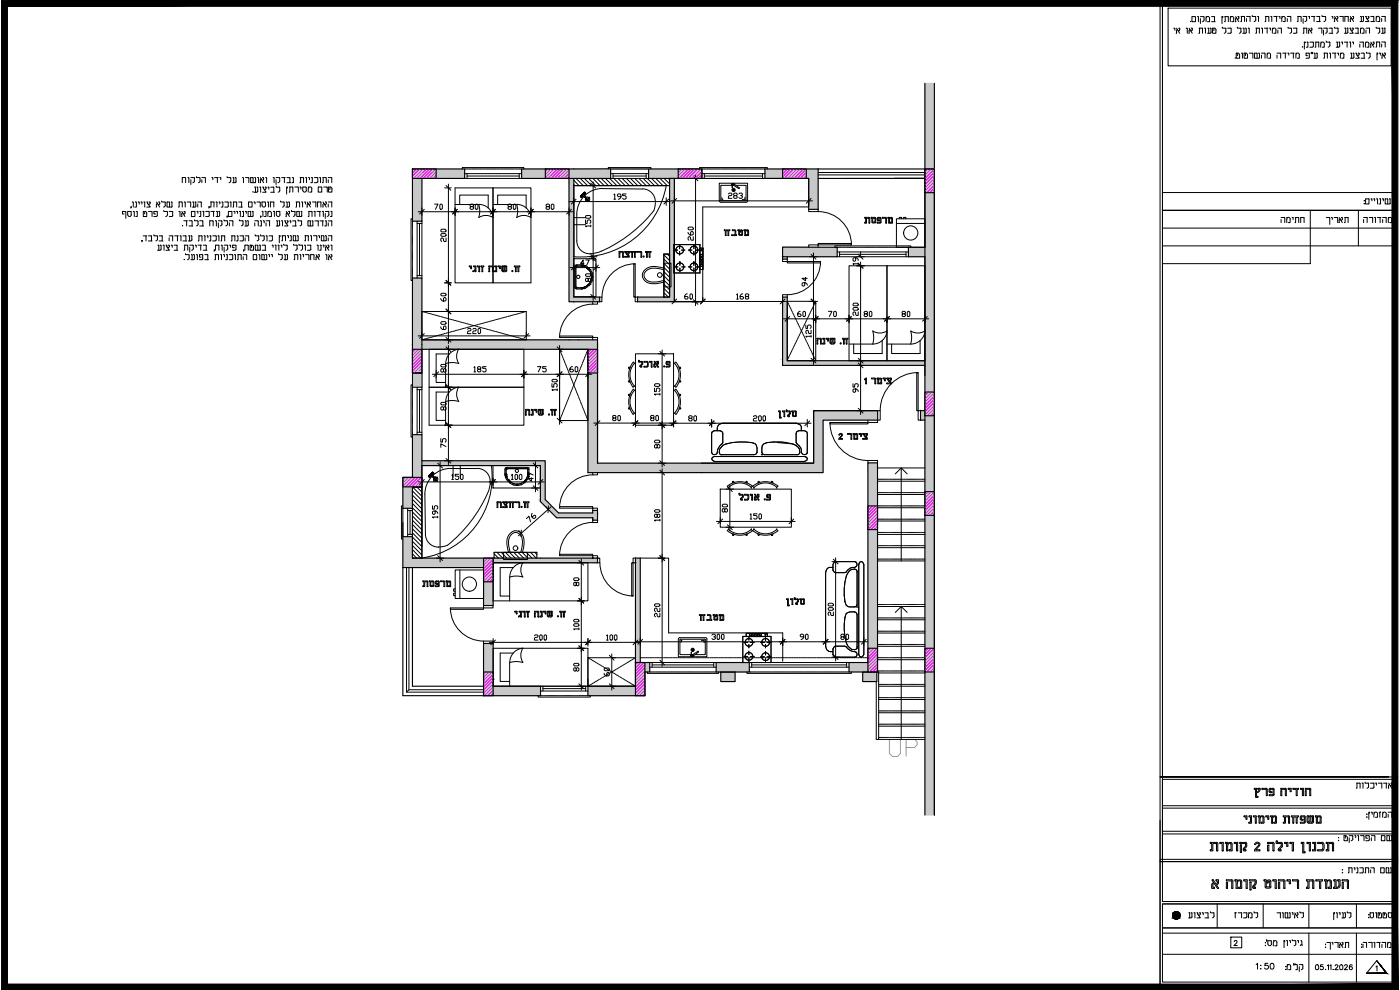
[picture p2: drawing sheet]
<svg xmlns="http://www.w3.org/2000/svg" width="420mm" height="297mm" viewBox="0 0 420 297" stroke-linecap="round" stroke-linejoin="round" font-family="sans-serif">
<defs><g id="words">
<text font-size="6.9" x="266.2" y="226.8">UP</text>
<g font-size="5.7">
<text x="258.2" y="68.1">nrpx,</text>
<text x="125.6" y="177.1">nrpx,</text>
<text x="372.2" y="248.4">napj, nhnubh</text>
</g>
<g font-size="4.9">
<text x="383.1" y="68.1">j,hnv</text>
<text x="408.2" y="68.1">nvsurv</text>
<text x="369.4" y="276.6">knfrz</text>
<text x="375.7" y="292.1">1:50</text>
</g>
</g></defs>
<!-- layer: ST-HASH -->
<g fill="#c7c8ca" stroke="#c7c8ca" stroke-width=".3">
<path d="M214.9 198.8h10z"/>
<path d="M214.9 198.8h10v2.8z"/>
<path d="M190.7 198.8h4.3z"/>
<path d="M176.4 205.9h17.1v2.8z"/>
<path d="M145.1 205.9h17.1v2.8z"/>
<path d="M156.5 50.7h1.1z"/>
<path d="M156.5 53.5h26.8z"/>
<path d="M236.3 108.2h41.3z"/>
<path d="M234.9 108.2h42.7v1.4z"/>
<path d="M234.9 74.2h10.6z"/>
<path d="M126.6 102l52.7 1.4v-1.4zM126.6 102l52.7 1.4h-52.7z"/>
<path d="M126.6 103.4l52.7 1.4v-1.4zM126.6 103.4l52.7 1.4h-52.7z"/>
<path d="M244.2 123.2l19.2 2.9v-2.9zM244.2 123.2l19.2 2.9h-19.2z"/>
<path d="M244.2 126.1l2.8 12.9v-12.9zM244.2 126.1l2.8 12.9h-2.8z"/>
<path d="M176.4 104.8l2.9 34.2v-34.2zM176.4 104.8l2.9 34.2h-2.9z"/>
<path d="M176.4 139l70.6 2.8v-2.8zM176.4 139l70.6 2.8h-70.6z"/>
<path d="M276.3 123.2l1.3 2.9v-2.9zM276.3 123.2l1.3 2.9h-1.3z"/>
<path d="M260.5 138.9l2.9 59.9v-59.9zM260.5 138.9l2.9 59.9h-2.9z"/>
<path d="M254.8 198.8l8.6 2.8v-2.8zM254.8 198.8l8.6 2.8h-8.6z"/>
<path d="M190.7 167.5l1.5 1.4v-1.4zM190.7 167.5l1.5 1.4h-1.5z"/>
<path d="M190.7 168.9l1.5 29.9v-29.9zM190.7 168.9l1.5 29.9h-1.5z"/>
<path d="M258.9 201.7l4.2 2.8v-2.8zM258.9 201.7l4.2 2.8h-4.2z"/>
<path d="M214.9 201.6h10zM214.9 198.8l10 2.8h-10z"/>
<path d="M190.7 198.8l4.3 2.8v-2.8zM190.7 198.8l4.3 2.8h-4.3z"/>
<path d="M190.7 201.6h2.8zM190.7 201.6h4.3z"/>
<path d="M190.7 201.6l2.8 4.3v-4.3zM190.7 201.6l2.8 4.3h-2.8z"/>
<path d="M176.4 205.9h14.3zM176.4 205.9h14.3z"/>
<path d="M176.4 205.9h17.1zM176.4 205.9h17.1zM176.4 205.9h17.1zM176.4 205.9h17.1z"/>
<path d="M176.4 208.7h17.1zM176.4 205.9l17.1 2.8h-17.1z"/>
<path d="M145.1 193.1l2.9 12.8v-12.8zM145.1 193.1l2.9 12.8h-2.9z"/>
<path d="M145.1 205.9h17.1zM145.1 205.9h17.1z"/>
<path d="M145.1 208.7h17.1zM145.1 205.9l17.1 2.8h-17.1z"/>
<path d="M123.8 130.4l2.8 12.8v-12.8zM123.8 130.4l2.8 12.8h-2.8z"/>
<path d="M120.9 143.2l5.7 2.8v-2.8zM120.9 143.2l5.7 2.8h-5.7z"/>
<path d="M120.9 146h4.6zM120.9 146h5.7z"/>
<path d="M120.9 146h4.6zM120.9 146l3.4 .1z"/>
<path d="M120.9 146.1l3.4 .1zM120.9 146.1l3.4 .1z"/>
<path d="M120.9 146.2l2.9 6.3v-6.3zM120.9 146.2l2.9 6.3h-2.9z"/>
<path d="M123.8 50.7l15.6 2.8v-2.8zM123.8 50.7l15.6 2.8h-15.6z"/>
<path d="M123.8 53.5l2.8 12.9v-12.9zM123.8 53.5l2.8 12.9h-2.8z"/>
<path d="M183.3 50.7h11.3zM183.3 50.7h11.3z"/>
<path d="M156.5 50.7h19.6zM156.5 50.7h19.6z"/>
<path d="M156.5 50.7h26.8zM156.5 50.7h26.8z"/>
<path d="M156.5 50.7l26.8 2.8v-2.8zM156.5 50.7l26.8 2.8h-26.8zM156.5 53.5h26.8z"/>
<path d="M170.8 53.5h1.4zM170.8 53.5h12.5z"/>
<path d="M170.8 53.5l1.4 31.2v-31.2zM170.8 53.5l1.4 31.2h-1.4z"/>
<path d="M170.8 84.7l1.4 5.8v-5.8zM170.8 84.7l1.4 5.8h-1.4z"/>
<path d="M277.6 25l2.8 219.5v-219.5zM277.6 25l2.8 219.5h-2.8z"/>
<path d="M123.8 83.4l2.8 20v-20zM123.8 83.4l2.8 20h-2.8z"/>
<path d="M123.8 103.4l2.8 1.4v-1.4zM123.8 103.4l2.8 1.4h-2.8z"/>
<path d="M126.6 138.2l37 1.5v-1.5zM126.6 138.2l37 1.5h-37z"/>
<path d="M162.2 139.7l1.4 10.2v-10.2zM162.2 139.7l1.4 10.2h-1.4z"/>
<path d="M162.2 149.9l2 .6-.6-.6zM162.2 149.9l2 .6h-2z"/>
<path d="M177.9 153.1l1.4 .8v-.8zM177.9 153.1l1.4 .8h-1.4z"/>
<path d="M162.2 150.5l5.4 3.4-3.4-3.4zM162.2 150.5l5.4 3.4h-2z"/>
<path d="M165.6 153.9l13.7 1.4v-1.4zM165.6 153.9l13.7 1.4h-12.3z"/>
<path d="M177.9 155.3l1.4 .8v-.8zM177.9 155.3l1.4 .8h-1.4z"/>
<path d="M120.9 161l2.9 6.5v-6.5zM120.9 161l2.9 6.5h-2.9z"/>
<path d="M120.9 167.5l27.1 1.4v-1.4zM120.9 167.5l27.1 1.4h-27.1z"/>
<path d="M120.9 168.9l27.1 1.4v-1.4zM120.9 168.9l27.1 1.4h-27.1z"/>
<path d="M145.1 170.3l2.9 11.4v-11.4zM145.1 170.3l2.9 11.4h-2.9z"/>
<path d="M148 167.5l31.3 1.4v-1.4zM148 167.5l31.3 1.4h-31.3z"/>
<path d="M272.6 74.2l5 2.8v-2.8zM272.6 74.2l5 2.8h-5z"/>
<path d="M229.6 50.7l15.9 2.8v-2.8zM229.6 50.7l15.9 2.8h-15.9z"/>
<path d="M242.7 53.5l2.8 9.3v-9.3zM242.7 53.5l2.8 9.3h-2.8z"/>
<path d="M201 53.5l1.4 25.2v-25.2zM201 53.5l1.4 25.2h-1.4z"/>
<path d="M201 78.7l1.4 7.1v-7.1zM201 78.7l1.4 7.1h-1.4z"/>
<path d="M201 85.8l1.4 3.2v-3.2zM201 85.8l1.4 3.2h-1.4z"/>
<path d="M201 89l1.4 .1zM201 89l1.4 .1z"/>
<path d="M191.3 89.1l11.1 1.4v-1.4zM191.3 89.1l11.1 1.4h-11.1z"/>
<path d="M234.9 77l1.4 .8v-.8zM234.9 77l1.4 .8h-1.4z"/>
<path d="M234.9 89.1l1.4 18.8v-18.8zM234.9 89.1l1.4 18.8h-1.4z"/>
<path d="M234.9 107.9l1.4 .3v-.3zM234.9 107.9l1.4 .3h-1.4z"/>
<path d="M234.9 109.6h42.7zM234.9 108.2l42.7 1.4h-42.7z"/>
<path d="M234.9 74.2l16.3 2.8v-2.8zM234.9 74.2l16.3 2.8h-16.3z"/>
<path d="M172.2 89.1l7.8 1.4v-1.4zM172.2 89.1l7.8 1.4h-7.8z"/>
<path d="M194.6 50.7l16.1 2.8v-2.8zM194.6 50.7l16.1 2.8h-16.1z"/>
<path d="M123.8 104.8l2.9 11.4v-11.4zM123.8 104.8l2.9 11.4h-2.9z"/>
<path d="M216.3 201.7l4.3 2.8v-2.8zM216.3 201.7l4.3 2.8h-4.3z"/>
</g>
<!-- layer: ST-DIM-50 -->
<g fill="none" stroke="#000" stroke-width=".3">
<path d="M172.2 55.4l.3 .3M172.2 54.1l1.6 1.6M172.9 53.5l2.1 2.2M174.2 53.5l2.1 2.2M175.4 53.5l2.1 2.2M176.7 53.5l2.1 2.2M177.9 53.5l2.2 2.2M179.2 53.5l2.1 2.2M180.4 53.5l2.2 2.2M181.7 53.5l2.2 2.2M183 53.5l2.1 2.2M184.2 53.5l2.2 2.2"/>
<path d="M185.5 53.5l2.1 2.2M186.7 53.5l2.2 2.2M188 53.5l2.2 2.2M189.2 53.5l2.2 2.2M190.5 53.5l2.2 2.2M191.8 53.5l2.1 2.2M193 53.5l2.2 2.2M194.3 53.5l2.1 2.2M195.5 53.5l2.2 2.2M196.8 53.5l2.2 2.2M198.1 53.5l2.1 2.2M199.3 53.5l1.7 1.6"/>
<path d="M200.6 53.5l.4 .4M199.3 79l1.7 1.7M199.3 77.8l1.7 1.6M199.3 76.5l1.7 1.7M200.2 76.2l.8 .7M199.3 89.1h.1M199.3 87.8l1.3 1.3M199.3 86.6l1.7 1.7M199.3 85.3l1.7 1.7M199.3 84.1l1.7 1.7M199.3 82.8l1.7 1.7M199.3 81.5l1.7 1.7"/>
<path d="M199.3 80.2l1.7 1.7M123.8 159.9l2.8 2.9M123.8 158.7l2.8 2.8M123.8 157.4l2.8 2.8M123.8 156.1l2.8 2.8M123.8 154.8l2.8 2.9M123.8 153.6l2.8 2.8M123.8 152.3l2.8 2.9M123.8 151.1l2.8 2.9M123.8 149.8l2.8 2.9M123.8 148.6l2.8 2.8M123.8 147.3l2.8 2.8"/>
<path d="M123.9 146.2l2.7 2.7M125.2 146.2l1.4 1.4M126.4 146.2l.2 .2M123.8 167.5h.1M123.8 166.2l1.3 1.3M123.8 164.9l2.5 2.6M123.8 163.7l2.8 2.8M123.8 162.4l2.8 2.9M123.8 161.1l2.8 2.9M148.3 167.4v.1M148.3 166.1l1.3 1.4M149.1 165.7l1.8 1.8"/>
<path d="M150.4 165.7l1.7 1.8M151.7 165.7l1.7 1.8M152.9 165.7l1.7 1.8M154.2 165.7l1.7 1.8M155.4 165.7l1.7 1.8M156.7 165.7l1.7 1.8M157.9 165.7l1.8 1.8M159.2 165.7l1.7 1.8M160.5 165.7l.6 .7"/>
</g>
<!-- layer: A-FLOR-HRAL -->
<path d="M245.5 52.5h32.1M245.5 51.8h32.1M122 170.3v37.4l.7-.7v-36.7M122 207.7h23.1M122.7 207h22.4M263 201.6v.1M263.4 201.6h.3v20.3h-.7v-17.4" fill="none" stroke="#000" stroke-width=".3"/>
<g fill="none" stroke="#000" stroke-width=".34">
<path d="M277.6 25v219.5M280.4 25v219.5M123.8 50.7h15.6v2.8h-12.8v12.9h-2.8zM156.5 50.7h26.8v2.8h-26.8zM170.8 53.5v37h9.2v-1.4h-7.8v-35.6M172.2 55.7h28.8M194.6 50.7h16.1v2.8h-16.1zM201 53.5h1.4v37h-11.1v-1.4h9.7zM245.5 50.7v12.1h-2.8v-9.3h-13.1v-2.8h48M245.5 53.5h32.1M280.4 50.7h-2.8v23.5h-5v2.8h5M201 76.2h-1.8l.1 12.9"/>
<path d="M234.9 74.2h16.3v2.8h-16.3zM234.9 77v.8h1.4v-.8M123.8 83.4h2.8v28.5h-2.8zM126.6 104.8h49.8v37h34.2M126.6 102h52.7v37h64.7M277.6 108.2h-41.3v-19.1h-1.4v20.5h42.7M126.6 138.2h37v11.7l4 4h10.3v-.8h1.4v3h-1.4v-.8h-10.9l-4.8-4.8v-10.8h-35.6M260.5 138.9h2.9v62.7h-8.6v-2.8h5.7zM263.4 123.2h-19.2v15.8h-33.7M263.4 123.2v2.9h-16.4v15.7h-36.5M263.4 123.2h-19.2v15.8M277.6 123.2h-1.3v2.9h1.3"/>
<path d="M120.9 156.8v51.9h41.3v-2.8h-14.2v-12.8h-2.9v15.6M123.8 156.8v10.7h55.5v1.4h-31.3M126.6 146.2h-2.8v6.3h-2.9v-9.3h2.9v-12.8h2.8v37.1M120.9 161h2.9M123.8 170.3v35.6h21.3M148 168.9v12.8h-2.9v-11.4h-24.2M148 167.5v1.4M148.3 167.5v-1.8h12.8v1.8M190.7 198.8h4.3v2.8h-1.5v7.1h-17.1v-2.8h14.3v-38.4h1.5v31.3M214.9 198.8h10v2.8h-10zM216.3 201.7h4.3v2.8h-4.3zM258.9 201.7h4.2v2.8h-4.2z"/>
</g>
<!-- layer: S-STRS -->
<g fill="none" stroke="#000" stroke-width=".3">
<path d="M263.4 140.4h14.2M263.4 143.8h.1M263.4 147.8h.1M263.4 151.8h.1M263.4 155.8h.1M263.4 159.8h.1M263.4 144.4h14.2M263.4 148.4h14.2M263.4 152.3h14.2M263.4 156.3h14.2M263.6 143.8h.2M263.6 147.8h.2"/>
<path d="M263.6 151.8h.2M263.6 155.8h.2M263.6 159.8h.2M263.9 143.8h.1M263.9 147.8h.1M263.9 151.8h.1M263.9 155.8h.1M263.9 159.8h.1M264.2 143.8h.1M264.2 147.8h.1M264.2 151.8h.1M264.2 155.8h.1"/>
<path d="M264.2 159.8h.1M264.5 143.8h.1M264.5 147.8h.1M264.5 151.8h.1M264.5 155.8h.1M264.5 159.8h.1M264.7 143.8h.2M264.7 147.8h.2M264.7 151.8h.2M264.7 155.8h.2M264.7 159.8h.2M265 143.8h.2"/>
<path d="M265 147.8h.2M265 151.8h.2M265 155.8h.2M265 159.8h.2M265.3 143.8h.2M265.3 147.8h.2M265.3 151.8h.2M265.3 155.8h.2M265.3 159.8h.2M265.6 143.8h.1M265.6 147.8h.1M265.6 151.8h.1"/>
<path d="M265.6 155.8h.1M265.6 159.8h.1M265.9 143.8h.1M265.9 147.8h.1M265.9 151.8h.1M265.9 155.8h.1M265.9 159.8h.1M266.1 143.8h.2M266.1 147.8h.2M266.1 151.8h.2M266.1 155.8h.2M266.1 159.8h.2"/>
<path d="M266.4 143.8h.2M266.4 147.8h.2M266.4 151.8h.2M266.4 155.8h.2M266.4 159.8h.2M266.7 143.8h.2M266.7 147.8h.2M266.7 151.8h.2M266.7 155.8h.2M266.7 159.8h.2M267 143.8h.2M267 147.8h.2"/>
<path d="M267 151.8h.2M267 155.8h.2M267 159.8h.2M267.3 143.8h.1M267.3 147.8h.1M267.3 151.8h.1M267.3 155.8h.1M267.3 159.8h.1M267.5 143.8h.2M267.5 147.8h.2M267.5 151.8h.2M267.5 155.8h.2"/>
<path d="M267.5 159.8h.2M267.8 143.8h.2M267.8 147.8h.2M267.8 151.8h.2M267.8 155.8h.2M267.8 159.8h.2M268.1 143.8h.2M268.1 147.8h.2M268.1 151.8h.2M268.1 155.8h.2M268.1 159.8h.2M268.4 143.8h.2"/>
<path d="M268.4 147.8h.2M268.4 151.8h.2M268.4 155.8h.2M268.4 159.8h.2M268.7 143.8h.2M268.7 147.8h.2M268.7 151.8h.2M268.7 155.8h.2M268.7 159.8h.2M268.9 143.8h.2M268.9 147.8h.2M268.9 151.8h.2"/>
<path d="M268.9 155.8h.2M268.9 159.8h.2M269.2 143.8h.2M269.2 147.8h.2M269.2 151.8h.2M269.2 155.8h.2M269.2 159.8h.2M269.5 143.8h.2M269.5 147.8h.2M269.5 151.8h.2M269.5 155.8h.2M269.5 159.8h.2"/>
<path d="M269.8 143.8h.2M269.8 147.8h.2M269.8 151.8h.2M269.8 155.8h.2M269.8 159.8h.2M270.1 143.8h.2M270.1 147.8h.2M270.1 151.8h.2M270.1 155.8h.2M270.1 159.8h.2M270.4 143.8h.2M270.4 147.8h.2"/>
<path d="M270.4 151.8h.2M270.4 155.8h.2M270.4 159.8h.2M270.6 143.8h.2M270.6 147.8h.2M270.6 151.8h.2M270.6 155.8h.2M270.6 159.8h.2M270.9 143.8h.2M270.9 147.8h.2M270.9 151.8h.2M270.9 155.8h.2"/>
<path d="M270.9 159.8h.2M271.2 143.8h.2M271.2 147.8h.2M271.2 151.8h.2M271.2 155.8h.2M271.2 159.8h.2M271.5 143.8h.2M271.5 147.8h.2M271.5 151.8h.2M271.5 155.8h.2M271.5 159.8h.2M271.8 143.8h.1"/>
<path d="M271.8 147.8h.1M271.8 151.8h.1M271.8 155.8h.1M271.8 159.8h.1M272.1 143.8h.1M272.1 147.8h.1M272.1 151.8h.1M272.1 155.8h.1M272.1 159.8h.1M272.3 143.8h.2M272.3 147.8h.2M272.3 151.8h.2"/>
<path d="M272.3 155.8h.2M272.3 159.8h.2M272.6 143.8h.2M272.6 147.8h.2M272.6 151.8h.2M272.6 155.8h.2M272.6 159.8h.2M272.9 143.8h.2M272.9 147.8h.2M272.9 151.8h.2M272.9 155.8h.2M272.9 159.8h.2"/>
<path d="M273.2 143.8h.2M273.2 147.8h.2M273.2 151.8h.2M273.2 155.8h.2M273.2 159.8h.2M273.5 143.8h.1M273.5 147.8h.1M273.5 151.8h.1M273.5 155.8h.1M273.5 159.8h.1M273.8 143.8h.1M273.8 147.8h.1"/>
<path d="M273.8 151.8h.1M273.8 155.8h.1M273.8 159.8h.1M274.1 143.8h.1M274.1 147.8h.1M274.1 151.8h.1M274.1 155.8h.1M274.1 159.8h.1M274.3 143.8h.2M274.3 147.8h.2M274.3 151.8h.2M274.3 155.8h.2"/>
<path d="M274.3 159.8h.2M274.6 143.8h.2M274.6 147.8h.2M274.6 151.8h.2M274.6 155.8h.2M274.6 159.8h.2M274.9 143.8h.2M274.9 147.8h.2M274.9 151.8h.2M274.9 155.8h.2M274.9 159.8h.2M275.2 143.8h.1"/>
<path d="M275.2 147.8h.1M275.2 151.8h.1M275.2 155.8h.1M275.2 159.8h.1M275.5 143.8h.1M275.5 147.8h.1M275.5 151.8h.1M275.5 155.8h.1M275.5 159.8h.1M275.8 143.8h.1M275.8 147.8h.1M275.8 151.8h.1"/>
<path d="M275.8 155.8h.1M275.8 159.8h.1M276 143.8h.2M276 147.8h.2M276 151.8h.2M276 155.8h.2M276 159.8h.2M276.3 143.8h.2M276.3 147.8h.2M276.3 151.8h.2M276.3 155.8h.2M276.3 159.8h.2"/>
<path d="M276.6 143.8h.2M276.6 147.8h.2M276.6 151.8h.2M276.6 155.8h.2M276.6 159.8h.2M276.9 143.8h.1M276.9 147.8h.1M276.9 151.8h.1M276.9 155.8h.1M276.9 159.8h.1M277.2 143.8h.1M277.2 147.8h.1"/>
<path d="M277.2 151.8h.1M277.2 155.8h.1M277.2 159.8h.1M277.5 143.8h.1M277.5 147.8h.1M277.5 151.8h.1M277.5 155.8h.1M277.5 159.8h.1M263.4 168.3h14.2M263.4 163.7h.1M263.4 167.8h.1M263.4 160.3h14.2"/>
<path d="M263.4 164.3h14.2M263.6 163.7h.2M263.6 167.8h.2M263.9 163.7h.1M263.9 167.8h.1M264.2 163.7h.1M264.2 167.8h.1M264.5 163.7h.1M264.5 167.8h.1M264.7 163.7h.2M264.7 167.8h.2M265 163.7h.2"/>
<path d="M265 167.8h.2M265.3 163.7h.2M265.3 167.8h.2M265.6 163.7h.1M265.6 167.8h.1M265.9 163.7h.1M265.9 167.8h.1M266.1 163.7h.2M266.1 167.8h.2M266.4 163.7h.2M266.4 167.8h.2M266.7 163.7h.2"/>
<path d="M266.7 167.8h.2M267 163.7h.2M267 167.8h.2M267.3 163.7h.1M267.3 167.8h.1M267.5 163.7h.2M267.5 167.8h.2M267.8 163.7h.2M267.8 167.8h.2M268.1 163.7h.2M268.1 167.8h.2M268.4 163.7h.2"/>
<path d="M268.4 167.8h.2M268.7 163.7h.2M268.7 167.8h.2M268.9 163.7h.2M268.9 167.8h.2M269.2 163.7h.2M269.2 167.8h.2M269.5 163.7h.2M269.5 167.8h.2M269.8 163.7h.2M269.8 167.8h.2M270.1 163.7h.2"/>
<path d="M270.1 167.8h.2M270.4 163.7h.2M270.4 167.8h.2M270.6 163.7h.2M270.6 167.8h.2M270.9 163.7h.2M270.9 167.8h.2M271.2 163.7h.2M271.2 167.8h.2M271.5 163.7h.2M271.5 167.8h.2M271.8 163.7h.1"/>
<path d="M271.8 167.8h.1M272.1 163.7h.1M272.1 167.8h.1M272.3 163.7h.2M272.3 167.8h.2M272.6 163.7h.2M272.6 167.8h.2M272.9 163.7h.2M272.9 167.8h.2M273.2 163.7h.2M273.2 167.8h.2M273.5 163.7h.1"/>
<path d="M273.5 167.8h.1M273.8 163.7h.1M273.8 167.8h.1M274.1 163.7h.1M274.1 167.8h.1M274.3 163.7h.2M274.3 167.8h.2M274.6 163.7h.2M274.6 167.8h.2M274.9 163.7h.2M274.9 167.8h.2M275.2 163.7h.1"/>
<path d="M275.2 167.8h.1M275.5 163.7h.1M275.5 167.8h.1M275.8 163.7h.1M275.8 167.8h.1M276 163.7h.2M276 167.8h.2M276.3 163.7h.2M276.3 167.8h.2M276.6 163.7h.2M276.6 167.8h.2M276.9 163.7h.1"/>
<path d="M276.9 167.8h.1M277.2 163.7h.1M277.2 167.8h.1M277.5 163.7h.1M277.5 167.8h.1M263.4 182h14.2M263.4 181.4h.1M263.4 185.4h.1M263.4 189.4h.1M263.4 193.4h.1M263.4 197.3h.1M263.4 186h14.2"/>
<path d="M263.4 189.9h14.2M263.4 193.9h14.2M263.4 197.9h14.2M263.6 181.4h.2M263.6 185.4h.2M263.6 189.4h.2M263.6 193.4h.2M263.6 197.3h.2M263.9 181.4h.1M263.9 185.4h.1M263.9 189.4h.1M263.9 193.4h.1"/>
<path d="M263.9 197.3h.1M264.2 181.4h.1M264.2 185.4h.1M264.2 189.4h.1M264.2 193.4h.1M264.2 197.3h.1M264.5 181.4h.1M264.5 185.4h.1M264.5 189.4h.1M264.5 193.4h.1M264.5 197.3h.1M264.7 181.4h.2"/>
<path d="M264.7 185.4h.2M264.7 189.4h.2M264.7 193.4h.2M264.7 197.3h.2M265 181.4h.2M265 185.4h.2M265 189.4h.2M265 193.4h.2M265 197.3h.2M265.3 181.4h.2M265.3 185.4h.2M265.3 189.4h.2"/>
<path d="M265.3 193.4h.2M265.3 197.3h.2M265.6 181.4h.1M265.6 185.4h.1M265.6 189.4h.1M265.6 193.4h.1M265.6 197.3h.1M265.9 181.4h.1M265.9 185.4h.1M265.9 189.4h.1M265.9 193.4h.1M265.9 197.3h.1"/>
<path d="M266.1 181.4h.2M266.1 185.4h.2M266.1 189.4h.2M266.1 193.4h.2M266.1 197.3h.2M266.4 181.4h.2M266.4 185.4h.2M266.4 189.4h.2M266.4 193.4h.2M266.4 197.3h.2M266.7 181.4h.2M266.7 185.4h.2"/>
<path d="M266.7 189.4h.2M266.7 193.4h.2M266.7 197.3h.2M267 181.4h.2M267 185.4h.2M267 189.4h.2M267 193.4h.2M267 197.3h.2M267.3 181.4h.1M267.3 185.4h.1M267.3 189.4h.1M267.3 193.4h.1"/>
<path d="M267.3 197.3h.1M267.5 181.4h.2M267.5 185.4h.2M267.5 189.4h.2M267.5 193.4h.2M267.5 197.3h.2M267.8 181.4h.2M267.8 185.4h.2M267.8 189.4h.2M267.8 193.4h.2M267.8 197.3h.2M268.1 181.4h.2"/>
<path d="M268.1 185.4h.2M268.1 189.4h.2M268.1 193.4h.2M268.1 197.3h.2M268.4 181.4h.2M268.4 185.4h.2M268.4 189.4h.2M268.4 193.4h.2M268.4 197.3h.2M268.7 181.4h.2M268.7 185.4h.2M268.7 189.4h.2"/>
<path d="M268.7 193.4h.2M268.7 197.3h.2M268.9 181.4h.2M268.9 185.4h.2M268.9 189.4h.2M268.9 193.4h.2M268.9 197.3h.2M269.2 181.4h.2M269.2 185.4h.2M269.2 189.4h.2M269.2 193.4h.2M269.2 197.3h.2"/>
<path d="M269.5 181.4h.2M269.5 185.4h.2M269.5 189.4h.2M269.5 193.4h.2M269.5 197.3h.2M269.8 181.4h.2M269.8 185.4h.2M269.8 189.4h.2M269.8 193.4h.2M269.8 197.3h.2M270.1 181.4h.2M270.1 185.4h.2"/>
<path d="M270.1 189.4h.2M270.1 193.4h.2M270.1 197.3h.2M270.4 181.4h.2M270.4 185.4h.2M270.4 189.4h.2M270.4 193.4h.2M270.4 197.3h.2M270.6 181.4h.2M270.6 185.4h.2M270.6 189.4h.2M270.6 193.4h.2"/>
<path d="M270.6 197.3h.2M270.9 181.4h.2M270.9 185.4h.2M270.9 189.4h.2M270.9 193.4h.2M270.9 197.3h.2M271.2 181.4h.2M271.2 185.4h.2M271.2 189.4h.2M271.2 193.4h.2M271.2 197.3h.2M271.5 181.4h.2"/>
<path d="M271.5 185.4h.2M271.5 189.4h.2M271.5 193.4h.2M271.5 197.3h.2M271.8 181.4h.1M271.8 185.4h.1M271.8 189.4h.1M271.8 193.4h.1M271.8 197.3h.1M272.1 181.4h.1M272.1 185.4h.1M272.1 189.4h.1"/>
<path d="M272.1 193.4h.1M272.1 197.3h.1M272.3 181.4h.2M272.3 185.4h.2M272.3 189.4h.2M272.3 193.4h.2M272.3 197.3h.2M272.6 181.4h.2M272.6 185.4h.2M272.6 189.4h.2M272.6 193.4h.2M272.6 197.3h.2"/>
<path d="M272.9 181.4h.2M272.9 185.4h.2M272.9 189.4h.2M272.9 193.4h.2M272.9 197.3h.2M273.2 181.4h.2M273.2 185.4h.2M273.2 189.4h.2M273.2 193.4h.2M273.2 197.3h.2M273.5 181.4h.1M273.5 185.4h.1"/>
<path d="M273.5 189.4h.1M273.5 193.4h.1M273.5 197.3h.1M273.8 181.4h.1M273.8 185.4h.1M273.8 189.4h.1M273.8 193.4h.1M273.8 197.3h.1M274.1 181.4h.1M274.1 185.4h.1M274.1 189.4h.1M274.1 193.4h.1"/>
<path d="M274.1 197.3h.1M274.3 181.4h.2M274.3 185.4h.2M274.3 189.4h.2M274.3 193.4h.2M274.3 197.3h.2M274.6 181.4h.2M274.6 185.4h.2M274.6 189.4h.2M274.6 193.4h.2M274.6 197.3h.2M274.9 181.4h.2"/>
<path d="M274.9 185.4h.2M274.9 189.4h.2M274.9 193.4h.2M274.9 197.3h.2M275.2 181.4h.1M275.2 185.4h.1M275.2 189.4h.1M275.2 193.4h.1M275.2 197.3h.1M275.5 181.4h.1M275.5 185.4h.1M275.5 189.4h.1"/>
<path d="M275.5 193.4h.1M275.5 197.3h.1M275.8 181.4h.1M275.8 185.4h.1M275.8 189.4h.1M275.8 193.4h.1M275.8 197.3h.1M276 181.4h.2M276 185.4h.2M276 189.4h.2M276 193.4h.2M276 197.3h.2"/>
<path d="M276.3 181.4h.2M276.3 185.4h.2M276.3 189.4h.2M276.3 193.4h.2M276.3 197.3h.2M276.6 181.4h.2M276.6 185.4h.2M276.6 189.4h.2M276.6 193.4h.2M276.6 197.3h.2M276.9 181.4h.1M276.9 185.4h.1"/>
<path d="M276.9 189.4h.1M276.9 193.4h.1M276.9 197.3h.1M277.2 181.4h.1M277.2 185.4h.1M277.2 189.4h.1M277.2 193.4h.1M277.2 197.3h.1M277.5 181.4h.1M277.5 185.4h.1M277.5 189.4h.1M277.5 193.4h.1"/>
<path d="M277.5 197.3h.1M263.4 201.3h.1M263.6 201.3h.2M263.7 205.3h.1M263.7 209.3h.1M263.7 213.3h.1M263.7 217.3h.1M263.7 201.9h13.9M263.7 205.9h13.9M263.7 209.9h13.9M263.7 213.9h13.9M263.7 217.9h13.9"/>
<path d="M263.9 201.3h.1M263.9 205.3h.2M263.9 209.3h.2M263.9 213.3h.2M263.9 217.3h.2M264.2 201.3h.1M264.2 205.3h.2M264.2 209.3h.2M264.2 213.3h.2M264.2 217.3h.2M264.5 201.3h.1M264.5 205.3h.1"/>
<path d="M264.5 209.3h.1M264.5 213.3h.1M264.5 217.3h.1M264.7 201.3h.2M264.8 205.3h.1M264.8 209.3h.1M264.8 213.3h.1M264.8 217.3h.1M265 201.3h.2M265 205.3h.2M265 209.3h.2M265 213.3h.2"/>
<path d="M265 217.3h.2M265.3 201.3h.2M265.3 205.3h.2M265.3 209.3h.2M265.3 213.3h.2M265.3 217.3h.2M265.6 201.3h.1M265.6 205.3h.2M265.6 209.3h.2M265.6 213.3h.2M265.6 217.3h.2M265.9 201.3h.1"/>
<path d="M265.9 205.3h.2M265.9 209.3h.2M265.9 213.3h.2M265.9 217.3h.2M266.1 201.3h.2M266.2 205.3h.2M266.2 209.3h.2M266.2 213.3h.2M266.2 217.3h.2M266.4 201.3h.2M266.4 205.3h.2M266.4 209.3h.2"/>
<path d="M266.4 213.3h.2M266.4 217.3h.2M266.7 201.3h.2M266.7 205.3h.2M266.7 209.3h.2M266.7 213.3h.2M266.7 217.3h.2M267 201.3h.2M267 205.3h.2M267 209.3h.2M267 213.3h.2M267 217.3h.2"/>
<path d="M267.3 201.3h.1M267.3 205.3h.2M267.3 209.3h.2M267.3 213.3h.2M267.3 217.3h.2M267.5 201.3h.2M267.6 205.3h.2M267.6 209.3h.2M267.6 213.3h.2M267.6 217.3h.2M267.8 201.3h.2M267.9 205.3h.2"/>
<path d="M267.9 209.3h.2M267.9 213.3h.2M267.9 217.3h.2M268.1 201.3h.2M268.1 205.3h.2M268.1 209.3h.2M268.1 213.3h.2M268.1 217.3h.2M268.4 201.3h.2M268.4 205.3h.2M268.4 209.3h.2M268.4 213.3h.2"/>
<path d="M268.4 217.3h.2M268.7 201.3h.2M268.7 205.3h.2M268.7 209.3h.2M268.7 213.3h.2M268.7 217.3h.2M268.9 201.3h.2M269 205.3h.2M269 209.3h.2M269 213.3h.2M269 217.3h.2M269.2 201.3h.2"/>
<path d="M269.3 205.3h.2M269.3 209.3h.2M269.3 213.3h.2M269.3 217.3h.2M269.5 201.3h.2M269.6 205.3h.1M269.6 209.3h.1M269.6 213.3h.1M269.6 217.3h.1M269.8 201.3h.2M269.8 205.3h.2M269.8 209.3h.2"/>
<path d="M269.8 213.3h.2M269.8 217.3h.2M270.1 201.3h.2M270.1 205.3h.2M270.1 209.3h.2M270.1 213.3h.2M270.1 217.3h.2M270.4 201.3h.2M270.4 205.3h.2M270.4 209.3h.2M270.4 213.3h.2M270.4 217.3h.2"/>
<path d="M270.6 201.3h.2M270.7 205.3h.1M270.7 209.3h.1M270.7 213.3h.1M270.7 217.3h.1M270.9 201.3h.2M271 205.3h.1M271 209.3h.1M271 213.3h.1M271 217.3h.1M271.2 201.3h.2M271.3 205.3h.1"/>
<path d="M271.3 209.3h.1M271.3 213.3h.1M271.3 217.3h.1M271.5 201.3h.2M271.5 205.3h.2M271.5 209.3h.2M271.5 213.3h.2M271.5 217.3h.2M271.8 201.3h.1M271.8 205.3h.2M271.8 209.3h.2M271.8 213.3h.2"/>
<path d="M271.8 217.3h.2M272.1 201.3h.1M272.1 205.3h.2M272.1 209.3h.2M272.1 213.3h.2M272.1 217.3h.2M272.3 201.3h.2M272.4 205.3h.1M272.4 209.3h.1M272.4 213.3h.1M272.4 217.3h.1M272.6 201.3h.2"/>
<path d="M272.7 205.3h.1M272.7 209.3h.1M272.7 213.3h.1M272.7 217.3h.1M272.9 201.3h.2M273 205.3h.1M273 209.3h.1M273 213.3h.1M273 217.3h.1M273.2 201.3h.2M273.2 205.3h.2M273.2 209.3h.2"/>
<path d="M273.2 213.3h.2M273.2 217.3h.2M273.5 201.3h.1M273.5 205.3h.2M273.5 209.3h.2M273.5 213.3h.2M273.5 217.3h.2M273.8 201.3h.1M273.8 205.3h.2M273.8 209.3h.2M273.8 213.3h.2M273.8 217.3h.2"/>
<path d="M274.1 201.3h.1M274.1 205.3h.1M274.1 209.3h.1M274.1 213.3h.1M274.1 217.3h.1M274.3 201.3h.2M274.4 205.3h.1M274.4 209.3h.1M274.4 213.3h.1M274.4 217.3h.1M274.6 201.3h.2M274.7 205.3h.1"/>
<path d="M274.7 209.3h.1M274.7 213.3h.1M274.7 217.3h.1M274.9 201.3h.2M274.9 205.3h.2M274.9 209.3h.2M274.9 213.3h.2M274.9 217.3h.2M275.2 201.3h.1M275.2 205.3h.2M275.2 209.3h.2M275.2 213.3h.2"/>
<path d="M275.2 217.3h.2M275.5 201.3h.1M275.5 205.3h.2M275.5 209.3h.2M275.5 213.3h.2M275.5 217.3h.2M275.8 201.3h.1M275.8 205.3h.2M275.8 209.3h.2M275.8 213.3h.2M275.8 217.3h.2M276 201.3h.2"/>
<path d="M276.1 205.3h.1M276.1 209.3h.1M276.1 213.3h.1M276.1 217.3h.1M276.3 201.3h.2M276.4 205.3h.1M276.4 209.3h.1M276.4 213.3h.1M276.4 217.3h.1M276.6 201.3h.2M276.6 205.3h.2M276.6 209.3h.2"/>
<path d="M276.6 213.3h.2M276.6 217.3h.2M276.9 201.3h.1M276.9 205.3h.2M276.9 209.3h.2M276.9 213.3h.2M276.9 217.3h.2M277.2 201.3h.1M277.2 205.3h.2M277.2 209.3h.2M277.2 213.3h.2M277.2 217.3h.2"/>
<path d="M277.5 201.3h.1M277.5 205.3h.1M277.5 209.3h.1M277.5 213.3h.1M277.5 217.3h.1M263.7 221.9h13.9M263.7 221.3h.1M263.9 221.3h.2M264.2 221.3h.2M264.5 221.3h.1M264.8 221.3h.1M265 221.3h.2"/>
<path d="M265.3 221.3h.2M265.6 221.3h.2M265.9 221.3h.2M266.2 221.3h.2M266.4 221.3h.2M266.7 221.3h.2M267 221.3h.2M267.3 221.3h.2M267.6 221.3h.2M267.9 221.3h.2M268.1 221.3h.2M268.4 221.3h.2"/>
<path d="M268.7 221.3h.2M269 221.3h.2M269.3 221.3h.2M269.6 221.3h.1M269.8 221.3h.2M270.1 221.3h.2M270.4 221.3h.2M270.7 221.3h.1M271 221.3h.1M271.3 221.3h.1M271.5 221.3h.2M271.8 221.3h.2"/>
<path d="M272.1 221.3h.2M272.4 221.3h.1M272.7 221.3h.1M273 221.3h.1M273.2 221.3h.2M273.5 221.3h.2M273.8 221.3h.2M274.1 221.3h.1M274.4 221.3h.1M274.7 221.3h.1M274.9 221.3h.2M275.2 221.3h.2"/>
<path d="M275.5 221.3h.2M275.8 221.3h.2M276.1 221.3h.1M276.4 221.3h.1M276.6 221.3h.2M276.9 221.3h.2M277.2 221.3h.2M277.5 221.3h.1"/>
</g>
<!-- layer: S-STRS-ANNO -->
<path d="M270.5 140.4l-1.8 1.8M272.2 142.2l-1.7-1.8v27.9M270.5 182l-1.8 1.8M272.2 183.8l-1.7-1.8v39.9" fill="none" stroke="#000" stroke-width=".3"/>
<g fill="none" stroke="#000" stroke-width=".3">
<path d="M136.6 56.4h11.4v28.5h-11.4zM148 56.4h11.3v28.5h-11.3zM202.4 53.5h40.3v8.6h-31.8v28.5h-8.5zM253.4 53.5h24.2M138 61.4v-2.9h8.5v3.9M143.7 61.3a4.3 4.3 0 0 1 4.3 4l-1.2-.6-1.3-.1-1.8 .7 .3-2.3-.3-1.7-7.1 .1M149.4 61.4v-2.9h8.5v3.9M155.1 61.3a4.3 4.3 0 0 1 4.3 4l-1.2-.6-1.3-.1-1.8 .7 .3-2.3-.3-1.7-7.1 .1M172.2 77.6h6.7v11.4h-6.7zM199.2 76.2h1.8v12.9h-1.8zM202.3 75h1.1M204 73.4v1.2"/>
<path d="M204 75.4v1.1M204 78.4v1.2M204.5 75h1M206.6 75h1M208.2 73.4v1.2M208.2 75.4v1.1M208.2 78.4v1.2M208.8 75h1M210 74.5h1v6.4l-1-.1zM254.8 79.7h11.4v28.5h-11.4zM266.2 79.7h11.4v28.5h-11.4zM126.6 93.5h31.3v8.5h-31.3z"/>
<path d="M126.6 93.5h.3M127.1 93.6l.3 .1M127.6 93.7l.4 .1M128.1 93.9l.4 .1M128.7 94l.3 .1M129.2 94.1l.3 .1M129.7 94.3l.3 .1M130.2 94.4l.4 .1M130.7 94.6h.4M131.2 94.7l.4 .1M131.7 94.9h.4M132.2 95l.4 .1"/>
<path d="M132.8 95.1l.3 .1M133.3 95.3l.3 .1M133.8 95.4l.4 .1M134.2 99.9l-.3 .1M134.3 95.5l.4 .2M134.7 99.8l-.3 .1M134.8 95.7l.4 .1M135.3 99.6l-.4 .1M135.3 95.8l.4 .1M135.8 99.5l-.4 .1M135.8 96h.4M136.3 99.3l-.4 .1"/>
<path d="M136.4 96.1l.3 .1M136.8 99.2l-.4 .1M136.9 96.3h.3M137.3 99l-.4 .1M137.4 96.4l.4 .1M137.8 98.9l-.3 .1M137.9 96.5l.4 .1M138.3 98.7l-.3 .2M138.4 96.7l.4 .1M138.9 98.6l-.4 .1M138.9 96.8l.4 .1M139.4 98.5l-.4 .1"/>
<path d="M139.4 96.9l.4 .2M139.9 98.4l-.4 .1M140 97.1l.3 .1M140.4 98.2l-.4 .1M140.5 97.2l.3 .1M140.9 98.1l-.4 .1M141 97.4l.4 .1M141.4 97.9l-.3 .1M141.5 97.5l.4 .1M141.9 97.8l-.3 .1M142 97.6l.4 .1M142.5 97.6l-.4 .1"/>
<path d="M142.6 97.8l.3 .1M143 97.5l-.4 .1M143.1 97.9l.3 .1M143.5 97.4l-.4 .1M143.6 98.1l.3 .1M144 97.2l-.3 .1M144.1 98.2l.3 .1M144.5 97.1l-.3 .1M144.6 98.4l.3 .1M145 97l-.3 .1M145.1 98.5l.4 .1M145.5 96.8l-.3 .1"/>
<path d="M145.7 98.6l.3 .1M146 96.7l-.3 .1M146.2 98.8l.3 .1M146.6 96.5l-.4 .1M146.7 98.9l.3 .1M147.1 96.4l-.3 .1M147.2 99l.3 .1M147.6 96.3h-.3M147.7 99.2l.3 .1M148.1 96.1l-.3 .1M148.2 99.3l.4 .1M148.6 96l-.3 .1"/>
<path d="M148.8 99.5l.3 .1M149.1 95.8l-.3 .1M149.3 99.6l.3 .1M149.7 95.7l-.4 .1M149.8 99.8l.3 .1M150.2 95.6l-.3 .1M150.3 99.9l.3 .1M150.7 95.4l-.3 .1M151.2 95.3l-.3 .1M151.7 95.2h-.3M152.2 95l-.3 .1M152.8 94.9h-.4"/>
<path d="M153.3 94.7l-.3 .1M153.8 94.6l-.3 .1M154.3 94.4l-.3 .1M154.8 94.3l-.3 .1M155.4 94.2l-.4 .1M155.9 94l-.4 .1M156.4 93.9l-.4 .1M156.9 93.8h-.4M157.4 93.6l-.3 .1M157.9 93.5h-.3M202.2 81.7v-8.3h7.9v8.5h-8M202.4 80.1h1.1"/>
<path d="M204 80.4v1.2M204.6 80.1h1M206.6 80.1h1M208.2 80.4v1.2M208.9 80.1h1.1M236.3 90.4h8.5v17.8h-8.5zM236.3 90.5l.2 .3M236.6 91l.1 .3M236.8 91.5l.1 .3M237 91.9l.2 .4M237.2 92.4l.2 .3M237.4 92.9l.2 .3"/>
<path d="M237.7 93.4l.1 .3M237.9 93.9l.2 .3M238.2 94.3l.1 .4M238.4 94.9l.1 .3M238.6 95.3l.2 .4M238.8 95.8l.2 .3M239.1 96.3l.1 .3M239.3 96.8l.2 .3M239.6 97.2l.1 .4M239.8 97.7l.1 .3M240 98.2l.2 .3M240.2 98.7l.2 .3"/>
<path d="M240.4 99.6l-.2 .3M240.5 99.2l.1 .3M240.6 99l-.1 .4M240.7 99.6l.2 .4M240.9 98.6l-.2 .3M241.1 98.1l-.2 .3M241.3 97.6l-.1 .3M241.6 97.1l-.2 .4M241.8 96.7l-.2 .3M242 96.2l-.1 .3M242.3 95.7l-.2 .3M242.5 95.2l-.2 .3"/>
<path d="M242.7 94.7l-.1 .4M243 94.3l-.2 .3M243.2 93.8l-.2 .3M243.4 93.3l-.2 .3M243.7 92.8l-.2 .3M243.9 92.4l-.2 .3M244.1 91.8l-.1 .4M244.3 91.4l-.1 .3M244.6 90.9l-.2 .3M244.8 90.4l-.2 .3M261.9 99.3l.3 1.7-.3 2.2M261.9 99.3l1.2 .5 1.3 .1 1.8-.6"/>
<path d="M266.2 99.3a4.3 4.3 0 0 1-4.3 3.9M273.3 99.3l.3 1.7-.3 2.2M273.3 99.3l1.2 .5 1.3 .1 1.8-.6M277.6 99.3a4.3 4.3 0 0 1-4.3 3.9M127 101.8l-.4 .2M127.5 101.7l-.3 .1M128 101.6l-.3 .1M128.5 101.4l-.3 .1M128.8 104.8h28.4v11.4h-28.4zM128.8 116.2h28.4v11.4h-28.4zM129.1 101.3l-.4 .1M129.6 101.2h-.4"/>
<path d="M130.1 101l-.3 .1M130.6 100.9l-.3 .1M131.1 100.7l-.3 .1M131.6 100.6l-.3 .1M132.2 100.4l-.4 .1M132.7 100.3l-.4 .1M133.2 100.2l-.4 .1M133.7 100l-.4 .1M133.7 109.1v7.1M134.8 106.2h-3.9v8.6h2.8M134.8 117.6h-3.9v8.5h2.8M137.7 104.8l-.7 1.8 .2 1.2 .5 1.2"/>
<path d="M137.7 104.8a4.3 4.3 0 0 0-3.9 4.3l2.2-.3 1.7 .3M150.8 100l.3 .1M151.3 100.2l.4 .1M151.8 100.3l.4 .1M152.4 100.4l.3 .2M152.9 100.6l.3 .1M153.4 100.7l.3 .1M153.9 100.9l.3 .1M154.4 101l.4 .1M154.9 101.2h.4M155.4 101.3l.4 .1M156 101.5h.3"/>
<path d="M156.5 101.6l.3 .1M157 101.7l.3 .1M157.5 101.9l.3 .1M167.9 104.8h8.5v21.4h-8.5zM167.9 104.8l.1 .2M168.1 105.1l.1 .4M168.3 105.6l.1 .4M168.5 106.2l.1 .3M168.7 106.7l.1 .3M168.9 107.1l.1 .4M169.1 107.6l.1 .4M169.3 108.1l.1 .4"/>
<path d="M169.5 108.6l.1 .4M169.7 109.1l.1 .4M169.9 109.6l.1 .4M170.1 110.1l.1 .3M170.3 110.6l.1 .3M170.5 111.1l.1 .3M170.6 119.5l-.1 .4M170.6 111.6l.2 .4M170.8 119.1l-.2 .3M170.9 112.1l.1 .3M171 118.6l-.1 .3M171.1 112.6l.1 .3"/>
<path d="M171.2 118.1l-.1 .3M171.2 113.1l.2 .3M171.4 117.5l-.2 .4M171.4 113.6l.2 .3M171.6 117.1l-.2 .3M171.7 114.1l.1 .3M171.8 116.6l-.1 .3M171.8 114.6l.2 .3M172 116.1l-.2 .3M172 115.1l.2 .3M172.2 115.6l-.2 .3M172.3 115.6l.1 .3"/>
<path d="M172.4 115.1l-.1 .3M172.4 116.1l.2 .3M172.6 114.6l-.2 .3M172.6 116.6l.2 .3M172.8 114.1l-.2 .3M172.8 117.1l.2 .3M173 113.6l-.2 .3M173 117.5l.1 .4M173.1 113.1l-.1 .3M173.2 118.1l.2 .3M173.4 112.6l-.2 .3M173.4 118.6l.2 .3"/>
<path d="M173.6 112.1l-.2 .3M173.6 119.1l.1 .3M173.7 111.6l-.1 .4M173.8 119.5l.1 .4M173.9 111.1l-.1 .3M174.2 110.6l-.2 .3M174.3 110.1l-.1 .3M174.5 109.6l-.1 .4M174.8 109.1l-.2 .4M174.9 108.6l-.1 .4M175.1 108.1l-.1 .4M175.3 107.6l-.1 .4"/>
<path d="M175.5 107.1l-.1 .4M175.7 106.7l-.1 .3M175.9 106.2l-.1 .3M176.1 105.6l-.1 .4M176.3 105.1l-.1 .4M176.4 104.8v.2M190.1 116.8a5.9 5.9 0 0 0-.1 7.5l.7-.3M190.1 116.8l.3 .3M190.4 109l-.3-.4a5.9 5.9 0 0 0-.1 7.6l.7-.3M190.4 109h.3M190.4 117.1h.3M190.4 109a5 5 0 0 0 0 6.8"/>
<path d="M190.4 117.1a5 5 0 0 0 0 6.8M190.7 106.2h11.4v21.4h-11.4zM202.1 109h.3M202.1 117.1h.3M202.2 115.9h.3M202.4 109a5 5 0 0 1 .1 6.8M202.4 117.1a5 5 0 0 1 .1 6.8M202.4 109l.4-.4a5.9 5.9 0 0 1 .1 7.6M202.5 115.9l.3 .3M202.8 116.8l-.4 .3M202.8 116.8a5.9 5.9 0 0 1 .1 7.5M236.4 107.7l-.1 .3"/>
<path d="M236.7 107.2l-.2 .4M236.9 106.8l-.2 .3M237.2 106.3l-.2 .3M237.4 105.8l-.2 .3M237.6 105.3l-.2 .3M237.8 104.8l-.1 .3M238.1 104.3l-.2 .4M238.3 103.9l-.2 .3M238.5 103.4l-.1 .3M238.8 102.9l-.2 .3M239 102.4l-.2 .4M239.2 102l-.1 .3"/>
<path d="M239.5 101.5l-.2 .3M239.7 101l-.2 .3M239.9 100.5l-.1 .3M240.2 100l-.2 .4M240.9 100.1l.2 .3M241.2 100.6l.1 .4M241.4 101.1l.2 .3M241.6 101.6l.2 .3M241.9 102.1l.1 .3M242.1 102.6l.1 .3M242.3 103l.2 .3M242.6 103.5l.1 .3"/>
<path d="M242.8 104l.2 .3M243 104.5l.2 .3M243.2 104.9l.2 .4M243.5 105.4l.1 .3M243.7 105.9l.2 .3M243.9 106.4l.2 .3M244.2 106.9l.1 .3M244.4 107.3l.2 .4M244.6 107.9l.2 .3M254.8 103.2h7.1M264.8 102.1v4h-8.6v-2.9M266.2 103.2h7.1"/>
<path d="M276.1 102.1v4h-8.5v-2.9M133.7 120.5v7.1M133.8 120.5l2.2-.3 1.7 .3M137.7 120.4l-.7-1.8a3.6 3.6 0 0 1 .7-2.4 4.3 4.3 0 0 0-3.9 4.2M148 139.7h14.2v6.7h-14.2zM168 126l-.1 .2M168.2 125.5l-.1 .3M168.4 125l-.1 .3M168.6 124.5l-.1 .3M168.8 124l-.1 .4M169 123.5l-.1 .4M169.2 123l-.1 .3"/>
<path d="M169.4 122.5l-.1 .3M169.6 122l-.1 .4M169.8 121.5l-.1 .4M170 121l-.1 .4M170.2 120.6l-.1 .3M170.4 120l-.1 .4M174 120l.2 .4M174.2 120.6l.1 .3M174.4 121l.1 .4M174.6 121.5l.2 .4M174.8 122l.1 .4M175 122.5l.1 .3"/>
<path d="M175.2 123l.1 .3M175.4 123.5l.1 .4M175.6 124l.1 .4M175.8 124.5l.1 .3M176 125l.1 .3M176.2 125.5l.1 .3M176.4 126v.2M202.2 124h.3M202.5 124l.3 .3M213.7 129.7l.7-.5h1.6l.8 .5 .1 3-.3 .5a4.2 4.2 0 0 0-1.5 2.9 .88 .88 0 0 1-.9 .3 .88 .88 0 0 1-.6-.7zM213.8 137.3l.7-.3h26.9l.8 .3 .1 .4-.1 .3-.8 .5h-26.9a.78 .78 0 0 1-.7-1.2zM215.3 129.2a1.71 1.71 0 0 1 1.6-2.2h22a1.64 1.64 0 0 1 1.6 2.2"/>
<path d="M217 133.6a15.5 15.5 0 0 1 9.7-.4 2.74 2.74 0 0 1 0 3.1l-10.5 .1-.3-.3a2.08 2.08 0 0 1 1.1-2.5zM228.5 136.4h.5M232.2 132.6a3.4 3.4 0 0 0-3.4 1.2l-.2 1.9 .2 .4 .6 .3h9.8M232.2 132.6l3.9 .2 1.9 .4M232.2 132.6l3.9 .2M233.3 132.8l4.7 .4M238 133.2a2.45 2.45 0 0 1 1.9 2.9l-.8 .3M239.1 129.7l.6-.5h1.7l.8 .5 .1 6a.91 .91 0 0 1-.9 .7 .91 .91 0 0 1-.9-.7 2.59 2.59 0 0 0-1.4-2.7zM123.8 146.1h2.8v21.4h-2.8zM216.2 146.8h21.3v11.4h-21.3zM218.2 145.9a5.9 5.9 0 0 1 7.6-.1l-.4 .4M218.3 145.9l.3 .7"/>
<path d="M218.6 158.9l-.4 .3a5.9 5.9 0 0 0 7.6 .1M218.6 158.6v.3M218.6 158.8a5 5 0 0 0 6.8 .1M225.4 146.2l.1 .3M225.4 146.2a5 5 0 0 0-6.8 .1M225.5 158.6l-.1 .3 .4 .3M225.9 145.9l.4 .7M225.9 145.9a5.9 5.9 0 0 1 7.6-.1l-.4 .4M226.3 158.9l-.4 .3a5.9 5.9 0 0 0 7.6 .1M226.3 158.6v.3M226.3 158.8a5 5 0 0 0 6.8 .1M233.1 146.2v.3"/>
<path d="M233.1 146.2a5 5 0 0 0-6.8 .1M233.1 158.6v.3l.4 .3M148 168.9h28.4v11.4h-28.4zM154.1 170.3h-4v8.5h2.9M156.9 173.1l-1.7-.3-2.2 .3v7.2M156.9 168.8a4.3 4.3 0 0 0-3.9 4.3M156.9 168.9l-.6 1.8 .1 1.2 .5 1.2M192.2 167.5h8.5v22.4h34.2v8.5M250 170.3a1.59 1.59 0 0 0-2.2 1.5v22.1a1.71 1.71 0 0 0 2.2 1.6M250.4 168.6l6.1-.1a.88 .88 0 0 1 .7 .9 .88 .88 0 0 1-.7 .9 2.65 2.65 0 0 0-2.7 1.4h-3.4l-.4-.6v-1.7zM257.2 171.5v9.8l-.4 .7a3.4 3.4 0 0 1-2.8-.4 13.7 13.7 0 0 1 .4-9.6 1.75 1.75 0 0 1 2.8-.8v.4M258.1 168.6h.7l.4 .8v26.9l-.4 .7-.4 .2-.5-.5-.2-.4v-26.9z"/>
<path d="M148 194.5h28.4v11.4h-28.4zM153 198.8v7.1M153 198.8l2.2-.3 1.7 .3M154.1 195.9h-4v8.6h2.9M156.9 194.5a4.3 4.3 0 0 0-3.9 4.3M156.9 194.5l-.6 1.8 .1 1.2 .5 1.2M176.4 197.3h14.3v8.6h-14.3zM176.5 197.3l.2 .1M176.8 197.6l.3 .1M177.3 197.8l.3 .2M177.7 198.1l.4 .2M178.2 198.4l.3 .1"/>
<path d="M178.6 198.7l.3 .1M179.1 198.9l.3 .2M179.6 199.2l.3 .2M180 199.5l.3 .1M180.5 199.8l.3 .1M186.7 199.8l-.3 .1M187.2 199.5l-.3 .2M187.6 199.2l-.3 .2M188.1 198.9l-.3 .2M188.6 198.7l-.3 .1M189 198.4l-.3 .2M189.4 198.1l-.3 .2"/>
<path d="M189.9 197.8l-.3 .2M190.4 197.6l-.3 .1M190.7 197.3l-.2 .2M192.2 197.3h.4M192.7 197.3h.4M193.3 197.3h.3M193.8 197.3h.4M194.4 197.3h.3M194.9 197.3h.3M195.4 197.3h.4M196 197.3h.3M196.5 197.3h.3"/>
<path d="M197 197.3h.4M197.6 197.3h.3M198.1 197.3h.4M198.6 197.3h.4M199.2 197.3h.3M199.7 197.3h.4M200.2 197.3h.4M200.7 197.3h.4M201.3 197.3h.3M201.8 197.3h.4M202.4 197.3h.3M202.9 197.3h.3"/>
<path d="M203.5 197.3h.3M204 197.3h.3M204.5 197.3h.4M205 197.3h.4M205.6 197.3h.3M206.1 197.3h.4M206.6 197.3h.4M207.2 197.3h.3M207.7 197.3h.4M208.2 197.3h.4M208.8 197.3h.3M209.3 197.3h.4"/>
<path d="M209.8 197.3h.4M210.4 197.3h.3M210.9 197.3h.4M211.5 197.3h.3M212 197.3h.3M212.5 197.3h.4M213.1 197.3h.3M213.6 197.3h.4M214.1 197.3h.4M214.6 197.3h.4M215.2 197.3h.3M215.7 197.3h.4"/>
<path d="M216.2 197.3h.4M216.8 197.3h.3M217.3 197.3h.4M217.8 197.3h.4M218.4 197.3h.3M218.9 197.3h.4M219.5 197.3h.3M220 197.3h.3M220.5 197.3h.4M221.1 197.3h.3M221.6 197.3h.4M222.1 197.3h.4"/>
<path d="M222.7 197.3h.3M223.1 198.8h8.3v-7.8h-8.5v7.8M223.2 197.3h.4M223.3 192.8h1.1M223.3 197h1.1M223.7 197.3h.4M223.9 190h6.4v1h-6.4zM224.3 197.3h.3M224.7 191v1.1M224.7 193.4v1M224.7 195.4v1M224.7 197.6v1"/>
<path d="M224.8 197.3h.4M225.2 192.8h1.2M225.2 197h1.2M225.3 197.3h.4M225.8 197.3h.4M226.4 197.3h.3M226.9 197.3h.4M227.5 197.3h.3M228 197.3h.3M228.3 192.8h1.1M228.3 197h1.1M228.5 197.3h.4"/>
<path d="M229.1 197.3h.3M229.6 197.3h.4M229.7 191.2v1M229.7 193.4v1M229.7 195.4v1.1M229.7 197.6v1.1M230.1 197.3h.4M230.2 192.8h1.2M230.2 197h1.2M230.7 197.3h.3M231.2 197.3h.4M231.7 197.3h.4"/>
<path d="M232.3 197.3h.3M232.8 197.3h.4M233.3 197.3h.4M233.9 197.3h.3M234.4 197.3h.4M234.9 197.3h.4M235.5 197.3h.3M236 197.3h.3M236.6 197.3h.3M237.1 197.3h.3M237.6 197.3h.4M238.2 197.3h.3"/>
<path d="M238.7 197.3h.4M239.2 197.3h.4M239.7 197.3h.4M240.3 197.3h.3M240.8 197.3h.4M241.3 197.3h.4M241.9 197.3h.3M242.4 197.3h.4M243 197.3h.3M243.5 197.3h.3M244 197.3h.4M244.6 197.3h.3"/>
<path d="M245.1 197.3h.3M245.6 197.3h.4M246.2 197.3h.3M246.7 197.3h.4M247.2 197.3h.4M247.8 197.3h.3M248.3 197.3h.4M248.8 197.3h.4M249.3 197.3h.4M249.9 197.3h.3M250.4 194l3-.1 .6 .3a3.8 3.8 0 0 0 2.8 1.4 .91 .91 0 0 1 0 1.5h-6.4l-.4-.7v-1.7zM250.4 197.3h.4"/>
<path d="M251 197.3h.3M251.5 197.3h.3M252.1 197.3h.3M252.6 197.3h.3M253.1 197.3h.3M253.6 197.3h.4M254 184.1a2.71 2.71 0 0 1 3.1 0l.1 10.4-.4 .3a2.02 2.02 0 0 1-2.4-1.1 14.6 14.6 0 0 1-.4-9.6zM254.2 197.3h.3M254.7 197.3h.4M255.2 197.3h.4M255.8 197.3h.3M256.3 197.3h.4"/>
<path d="M256.8 197.3h.4M257.2 181.8v.5M257.4 197.3h.3M257.9 197.3h.4M258.4 197.3h.4M259 197.3h.3M259.5 197.3h.4M260.1 197.3h.4M260.5 197.3h.1M148 203.8h.1M176.4 205.7v.2l.3-.1M176.4 203.8v.1"/>
<path d="M176.4 204.1v.4M176.4 204.7v.3M176.4 205.2v.4M177.1 205.5l-.3 .2M177.5 205.3l-.3 .1M178 205l-.3 .1M178.5 204.7l-.3 .2M178.9 204.4l-.3 .2M179.4 204.2l-.3 .1M179.8 203.9l-.3 .1M180.3 203.6l-.3 .2M180.8 203.3l-.3 .2"/>
<path d="M180.9 200l.3 .2M181.2 203.1l-.3 .1M181.4 200.3l.3 .2M181.7 202.8l-.3 .1M181.9 200.6l.3 .1M182.1 202.5l-.3 .2M182.3 200.9l.3 .1M182.6 202.2l-.3 .2M182.8 201.1l.3 .2M183 202l-.2 .1M183.2 201.4l.3 .2M183.5 201.7l-.3 .1"/>
<path d="M183.7 201.7l.3 .2M184 201.4l-.4 .2M184.1 202l.3 .1M184.4 201.1l-.3 .2M184.6 202.2l.3 .2M184.9 200.9l-.3 .1M185 202.5l.4 .2M185.3 200.6l-.3 .2M185.5 202.8l.3 .2M185.8 200.3l-.3 .2M186 203.1l.3 .1M186.3 200l-.3 .2"/>
<path d="M186.4 203.3l.3 .2M186.9 203.6l.3 .2M187.3 203.9l.4 .2M187.8 204.2l.3 .1M188.3 204.4l.3 .2M188.7 204.7l.3 .2M189.2 205l.3 .2M189.6 205.3l.3 .1M190.1 205.5l.3 .2M190.5 205.8l.2 .1"/>
<circle cx="204" cy="75" r="1.16"/>
<circle cx="208.3" cy="75" r="1.16"/>
<circle cx="210.5" cy="76.6" r=".32"/>
<circle cx="210.5" cy="77.6" r=".32"/>
<circle cx="210.5" cy="78.6" r=".32"/>
<circle cx="210.5" cy="79.6" r=".32"/>
<circle cx="210.5" cy="75.1" r=".15"/>
<circle cx="204.1" cy="80.1" r="1.16"/>
<circle cx="208.3" cy="80.1" r="1.16"/>
<circle cx="188.8" cy="114.4" r=".23"/>
<circle cx="188.9" cy="110.4" r=".23"/>
<circle cx="188.9" cy="118.5" r=".23"/>
<circle cx="204" cy="118.5" r=".23"/>
<circle cx="204" cy="110.4" r=".23"/>
<circle cx="204.1" cy="114.4" r=".23"/>
<circle cx="188.8" cy="122.5" r=".23"/>
<circle cx="204.1" cy="122.5" r=".23"/>
<circle cx="220" cy="144.7" r=".23"/>
<circle cx="224" cy="144.7" r=".23"/>
<circle cx="227.7" cy="144.7" r=".23"/>
<circle cx="231.7" cy="144.7" r=".23"/>
<circle cx="220" cy="160.4" r=".23"/>
<circle cx="224" cy="160.5" r=".23"/>
<circle cx="227.7" cy="160.4" r=".23"/>
<circle cx="231.7" cy="160.5" r=".23"/>
<circle cx="224.8" cy="196.9" r="1.16"/>
<circle cx="224.8" cy="192.8" r="1.16"/>
<circle cx="225.2" cy="190.5" r=".32"/>
<circle cx="226.2" cy="190.5" r=".32"/>
<circle cx="227.2" cy="190.5" r=".32"/>
<circle cx="228.2" cy="190.5" r=".32"/>
<circle cx="229.7" cy="190.5" r=".15"/>
<circle cx="229.8" cy="192.8" r="1.16"/>
<circle cx="229.8" cy="197" r="1.16"/>
</g>
<g fill="none" stroke="#000" stroke-width=".3">
<path d="M172.2 55.7h27.8a26.1 26.1 0 0 1-27.7 21.3zM174.2 58.9l1.2-1.3 .4 .4-.4-.4-1.2 1.3 .3 .4 .5-.5-.5 .5zM174.8 58.6l-.1 .1M174.8 58.7v.1M175.2 58.1l-.6 .6M175.2 58.2l-.1 .1M175.2 58.9a7.7 7.7 0 0 0-2.1 5.4v8M175.3 58.5l.5-.5-.5 .5M175.3 58.2l.4 1-.8-.5M175.6 59.1l1.4 1.4M177 59.1l-1.4 1.4M192.8 56.7l-12-.2a7.7 7.7 0 0 0-5.3 2.2"/>
<path d="M192.8 56.7a3.9 3.9 0 0 1 3.9 3.8M216.7 59.3l.1 .5M216.8 59.9h.2M219.7 55.5l.1 .7M219.7 55.5h.1M219.7 55.6l-3.3 .1 .1 4.5M219.8 57h.6M220 55.1l.4 .1M220.1 56.7v.6M220.2 55.1l1.7 1.4-1.9-1 .2 .1h-.4M220.3 55.1v.4h-.5v.7M220.4 55.2l-.8-.1 .1 .4"/>
<path d="M220.9 55.6l3 .2M223.6 59.2v.6l-.8 .1M223.9 55.8v4.3M172.2 67.4h3.6M172.2 65.3h3.6M172.6 79.7h.1M172.6 79.6l-.1 .5v6l.1 .4 .5 .2M172.9 79.9l-.1 6.2M173.1 79.8h.1M173.1 79.8h1.4M173.1 79.8l-.3 .3M173.1 72.3a3.9 3.9 0 0 0 4.1 3.8"/>
<path d="M174.3 79.8h.2M174.5 79.8h.1M174.5 79.5h.1M174.6 79.8l.2 .1-.2-.1M174.8 79.9h.1M174.8 79.9h.3zM174.8 79.5h.1M174.8 79.5l-1.7-.1-.4 .2M174.9 79.5l.3 .1M175 80h.1M175.1 79.9l.7 .3M175.2 79.6h.1"/>
<path d="M175.2 79.6l.3 .1M175.5 79.7h.1M175.5 79.7l.9 .4M196.1 63.3a37.4 37.4 0 0 1-17.8 12.7l-1.2 .1M196.7 60.8l-.5 2.5M199.3 79h2.1v7.1h-2.1zM202.3 75h1.1M204 73.4v1.2M204 75.4v1.1M204 78.4v1.2M204.5 75h1M206.6 75h1"/>
<path d="M208.2 73.4v1.2M208.2 75.4v1.1M208.2 78.4v1.2M208.8 75h1M210 74.5h1v6.4l-1-.1zM215.9 60.2v-5.2h8.5v5.2M215.9 60.2l.4 .5M216.3 60.7h7.6M216.5 60.2h7.3M223.9 60l-.1 .2M224.4 60.2l-.5 .5M269 65.6h8.6v8.6h-8.6z"/>
<path d="M269 67h8.6M271.2 65.6v-.4h.7v.4M172.6 86.6h.1M172.8 86.1h.1M172.8 80.1h.1M172.8 80.1l.1 6.2M172.8 86.1l.1 .2M172.9 86.3l.2 .1M173.1 86.3h.1M173.1 86.7h1.2M174.5 86.4h.1M174.5 86.7h.1"/>
<path d="M174.5 86.3l-1.4 .1M174.8 86.3h.1M174.8 86.3h-.2M174.8 86.3l-.2 .1M175 86.3h.1M175.1 86.2l-.3 .1M175.2 86.6l-.9 .1M175.2 86.6h.1M175.5 86.5h.1M175.5 86.4l-.3 .1M175.8 80.2l.3 .2M175.8 86l-.7 .2"/>
<path d="M176.1 80.5h.1M176.1 85.7l-.3 .3M176.1 85.8l-.3 .2M176.1 85.8h.1M176.1 80.5l.4 .3M176.1 80.4l.4 .3M176.3 80.1l.4 .4M176.3 86l-.8 .5M176.4 80.8h.1M176.4 85.5h.1M176.5 80.7l.3 .4M176.5 85.4l-.4 .4"/>
<path d="M176.7 80.5h.1M176.7 85.7h.1M176.7 85.7l-.4 .3M176.7 80.5l.4 .4M176.8 81.1h.1M176.8 85.1h.1M176.8 85l-.7 .7M176.8 85.1l-.3 .3M176.8 81.1l.6 .9M177.1 80.9h.1M177.1 85.3h.1M177.1 85.3l-.4 .4"/>
<path d="M177.1 80.8l.7 1.7-.1 1.8M177.3 82l.2 1.1M177.4 84.1l-.6 1M177.4 84.2l-.6 .9M177.5 83.1h.1M177.5 83.1l-.2 1M177.7 81.9h.1M177.7 84.3h.1M177.7 84.3l-.6 1M177.8 83.1h.1M199.1 80.9a5.3 5.3 0 0 0-5.2 .4 2.04 2.04 0 0 0-.2 2.4 2.04 2.04 0 0 0 2.3 .9l3.1-.4M199.3 80.5a5.7 5.7 0 0 0-5.5 .3 2.34 2.34 0 0 0-.9 2.6 2.34 2.34 0 0 0 2.3 1.6l1.7 .1 2.4-.4"/>
<path d="M202.2 81.7v-8.3h7.9v8.5h-8M202.4 80.1h1.1M204 80.4v1.2M204.6 80.1h1M206.6 80.1h1M208.2 80.4v1.2M208.9 80.1h1.1M136 139.7v3.5M138.1 139.7v3.5M147.5 139.7a24.6 24.6 0 0 1-20.9 27.7M148 139.7h-21.4v24.2M129.2 142.6l-.1 .1"/>
<path d="M129.3 142.7l-.1 .1M129.4 142.7l.6 .6 .2-.3M129.4 142.7l-.1 .1M129.4 142.8l-.5 .5 .5-.5M129.6 142.1l-.6 .5M129.6 142.9a7.7 7.7 0 0 0-2.1 5.4l.2 12M129.7 142.2l-.1 .1M129.7 142.4l.5 .6M129.7 142.3v.1M129.8 142.2l-.1 .2M129.8 141.6l-1.2 1.3 .3 .4-.3-.4 1.2-1.3 .4 .4-.5 .5 .5-.5zM130 143.1l1.4 1.4"/>
<path d="M131.4 143.1l-1.4 1.4M135.2 140.6h8M135.2 140.5a7.7 7.7 0 0 0-5.3 2.2M143.2 140.5a3.9 3.9 0 0 1 3.9 3.9M147.1 144.4v.2M147.1 144.6a11.3 11.3 0 0 1-2 6 38.3 38.3 0 0 1-11.3 13.2l-2.1 .3M151.5 140.9l.1 1.7M151.5 142.4h.1M151.6 142.6h.1M151.6 142.6l.1 .3M151.6 142.9h.1M151.7 143l.1 .3"/>
<path d="M151.7 140.4h.1M151.7 140.4l-.2 .5M151.7 143.3l.8 1.2M151.8 143.3h.1M151.9 142.3v.2M151.9 140.9h.1M151.9 140.9v1.6M151.9 142.3h.1M151.9 142.5h.1M151.9 142.5l.1 .4M151.9 140.7l.3-.1-.3 .2zM152 142.9h.1"/>
<path d="M152 142.8l.5 1.1M152.1 140.2h6M152.1 140.6h.1M152.1 140.6h6M152.1 140.2l-.4 .2M152.1 140.6h6.1M152.2 143.5l.3 .4M152.5 143.9h.1M152.5 143.8l.3 .4zM152.5 144.5h.1M152.6 144.5l.4 .3M152.8 144.3h.1"/>
<path d="M152.9 144.9h.1M152.9 144.9l1.1 .5M153.1 144.6l1 .5M153.2 144.6l-.4-.3 1.3 .8M153.2 144.6h.1M154 145.4h.1M154 145.5l1.2 .2M154.1 145.1l1.1 .2 1-.2M155.2 145.3h.1M155.2 145.7h.1M156.3 145.4h.1M156.3 145.4l-1.2 .3"/>
<path d="M157.1 144.6h.1M157.1 144.6l-.9 .5M157.4 144.9h.1M157.4 144.9l-1.1 .5M157.5 144.3h.1M157.5 144.3l-.4 .3M157.5 144.3l-1.3 .8M157.7 144.5l-.4 .3M157.7 144.5h.1M157.8 143.8l-.3 .4 .3-.4M157.8 143.9h.1M158.1 140.2l.5 .2 .1 .4"/>
<path d="M158.1 140.6l.2 .1M158.2 140.6h.1M158.2 140.6l.3 .3M158.2 143.2l-.2 .3M158.2 143.2l-.4 .7M158.3 142.9h.1M158.3 142.8l-.1 .3M158.3 142.8l-.1 .4M158.4 142.5h.1M158.4 142.5l-.1 .4M158.4 142.3h.1M158.4 140.9h.1"/>
<path d="M158.4 140.9v1.6M158.5 142l-.1 .5M158.5 143.3h.1M158.6 143.3l-.9 1.2M158.6 140.4h.1M158.6 142.9h.1M158.6 142.9l-.1 .4M158.7 140.9l.1 1.4M158.7 142.4h.1M158.8 142.6l-.1 .3M158.8 142.3l-.1 .3M127.7 160.3a3.9 3.9 0 0 0 4 3.9"/>
<path d="M136.6 171h8.5v8.6h-8.5zM138 171v8.6M151.1 165.7l7.2 .1v2.1h-7.2zM152.6 165.7a5.7 5.7 0 0 1 .3-5.4 2.4 2.4 0 0 1 2.8-.9 2.4 2.4 0 0 1 1.5 2.5l.1 1.5-.5 2.4M152.7 165.7l4.3 .1M153.1 165.6a5.8 5.8 0 0 1 .1-4.8 1.94 1.94 0 0 1 2.3-.9 1.94 1.94 0 0 1 1.3 2.1l-.1 1.8-.4 1.8M204 192v4.2M204.1 196.2l.1 .2M204.1 191.9h7.6M204.2 196.4h3.2M204.4 192.3v.4M204.6 192.1h.1"/>
<path d="M204.6 192.1l-.2 .2M207.4 196.5h.2M207.5 196.5v-.8l-.2 1.1 .6 .1M207.5 196.5h.4M207.5 196.4h.4M207.6 195h.6M207.7 196.5h.3v.4M207.8 196.5l-.1 .3h.3M207.9 194.7v.6M208.1 196.8l-.2 .1M208.1 196.7l-.4 .2M208.6 196.4h2.9"/>
<path d="M209.4 195.4l-1.6 1.1 .2 .1v.2M209.4 195.4l.2 .2M209.6 195.7l-1.6 1.2M210.5 192.1h.7M211.2 192.1l.1 .8M211.7 192v4.2M211.7 196.2l-.2 .2M212.2 191.8l-.5-.5-7.9 .1-.2 .4v5.2h8.5v-5.2M223.1 198.8h8.3v-7.8h-8.5v7.8M223.3 197h1.1M223.3 192.8h1.1M223.9 190h6.4v1h-6.4z"/>
<path d="M224.7 191v1.1M224.7 193.4v1M224.7 195.4v1M224.7 197.6v1M225.2 197h1.2M225.2 192.8h1.2M228.3 192.8h1.1M228.3 197h1.1M229.7 191.2v1M229.7 193.4v1M229.7 195.4v1.1M229.7 197.6v1.1"/>
<path d="M230.2 192.8h1.2M230.2 197h1.2"/>
<circle cx="174.5" cy="58.9" r=".28"/>
<circle cx="175.5" cy="58" r=".28"/>
<circle cx="176.3" cy="59.8" r=".4"/>
<circle cx="176.3" cy="59.8" r=".66"/>
<circle cx="220.2" cy="55.3" r=".19"/>
<circle cx="220.2" cy="57" r=".49"/>
<circle cx="220.2" cy="57" r=".32"/>
<circle cx="204" cy="75" r="1.16"/>
<circle cx="208.3" cy="75" r="1.16"/>
<circle cx="210.5" cy="76.6" r=".32"/>
<circle cx="210.5" cy="77.6" r=".32"/>
<circle cx="210.5" cy="78.6" r=".32"/>
<circle cx="210.5" cy="79.6" r=".32"/>
<circle cx="210.5" cy="75.1" r=".15"/>
<circle cx="273.3" cy="69.9" r="2.14"/>
<circle cx="173.5" cy="83.1" r=".49"/>
<circle cx="198" cy="82.5" r=".7"/>
<circle cx="204.1" cy="80.1" r="1.16"/>
<circle cx="208.3" cy="80.1" r="1.16"/>
<circle cx="129" cy="142.9" r=".28"/>
<circle cx="129.9" cy="142" r=".28"/>
<circle cx="130.7" cy="143.8" r=".66"/>
<circle cx="130.7" cy="143.8" r=".4"/>
<circle cx="155.1" cy="141.3" r=".49"/>
<circle cx="140.9" cy="175.3" r="2.14"/>
<circle cx="154.7" cy="164.5" r=".7"/>
<circle cx="207.9" cy="195" r=".49"/>
<circle cx="207.9" cy="195" r=".32"/>
<circle cx="224.8" cy="196.9" r="1.16"/>
<circle cx="224.8" cy="192.8" r="1.16"/>
<circle cx="225.2" cy="190.5" r=".32"/>
<circle cx="226.2" cy="190.5" r=".32"/>
<circle cx="227.2" cy="190.5" r=".32"/>
<circle cx="228.2" cy="190.5" r=".32"/>
<circle cx="229.7" cy="190.5" r=".15"/>
<circle cx="229.8" cy="192.8" r="1.16"/>
<circle cx="229.8" cy="197" r="1.16"/>
</g>
<g fill="none" stroke="#000" stroke-width=".3">
<path d="M138.7 50.7v-.4h18.5v.4M139.4 53.5h17.1M139.4 52.1h17.1M140.2 52.1v1.4M140.2 52.8h15.6M155.8 52.1v1.4M182.5 50.7v-.4h12.9v.4M183.3 53.5h11.3M183.3 52.1h11.3M184 52.8h9.9M184 52.1v1.4M193.9 52.1v1.4"/>
<path d="M209.9 50.7v-.4h20.4v.4M210.7 53.5h18.9M210.7 52.1h18.9M211.4 52.8h17.5M211.4 52.1v1.4M228.9 52.1v1.4M123.8 65.6h-.4v18.5h.4M125.2 67h1.4M125.2 66.4v17M125.9 67v15.7M126.6 66.4v17M190.2 79.1h.4v10h-.4z"/>
<path d="M190.6 79.1a10 10 0 0 0-9.9 10M234.9 77.8v.7h1.4v-.7M236.3 78.5h10v.4h-10zM242.7 74.2v-.7h2.8v.7M242.7 62.8v.7h2.8v-.7M245.5 73.1h10v.4h-10zM245.6 63.5a10 10 0 0 1 9.9 10M246.3 78.5a10 10 0 0 1-10 9.9M250.6 74.2v-.4h22.7v.4M251.2 77h21.4M251.2 75.6h21.4M252 75.6v1.4"/>
<path d="M252 76.3h19.9M271.9 75.6v1.4M125.2 82.7h1.4M177.9 90.5v.8h1.4v-.8M177.9 91.3a10 10 0 0 0-10 9.9M180 89.1h.6v1.4h-.6M191.3 89.1h-.7v1.4h.7M234.9 89.1v-.7h1.4v.7M123.8 115.5h-.4v15.6h.4M125.2 116.2v14.2M125.2 116.9h1.4M125.9 116.9v12.8"/>
<path d="M126.6 116.2v14.2M167.9 100.8h10v.4h-10zM177.9 102v-.8h1.4v.8M275.1 111.8h.4v11.4h-.4zM275.6 111.8a11.4 11.4 0 0 0-11.4 11.4M125.2 129.7h1.4M249.1 126.8a11.4 11.4 0 0 0 11.4 11.4M249.1 126.8h11.4v.4h-11.4zM260.5 126.1v.7h2.9v-.7M260.5 138.9v-.7h2.9v.7M263.4 123.2h.8v2.9h-.8M276.3 123.2h-.8v2.9h.8"/>
<path d="M120.9 151.8h-.4v9.9h.4M122.3 153.2h1.5M122.3 152.5v8.5M123.1 153.2v7.1M123.8 152.5v8.5M167.9 152h10v.5h-10zM177.9 156.1v.7h1.4v-.7M177.9 153.1v-.6h1.4v.6M177.9 141.8v.7h1.4v-.7M177.9 156.7a10 10 0 0 0-10 10M177.9 142.5a10 10 0 0 0-10 9.9M122.3 160.3h1.5"/>
<path d="M167.9 166.3h10v.4h-10zM177.9 167.5v-.8h1.4v.8h.7v1.4h-.7M180 168.8a10 10 0 0 0 10 10M189.6 168.9h.4v9.9h-.4zM190.7 167.5h-.7v1.4h.7M135.2 182.4h9.9v.4h-9.9zM135.2 182.4a10 10 0 0 0 9.9 9.9M145.1 181.7v.7h2.9v-.7M145.1 193.1v-.8h2.9v.8M195 198.8h19.9M195.7 199.5h18.5M195.7 198.8v1.4"/>
<path d="M214.2 198.8v1.4M224.9 198.8h29.9M225.6 198.8v1.4M225.6 199.5h28.5M254.1 198.8v1.4M161.5 208.7v.5h15.7v-.5M162.2 205.9h14.2M162.2 207.3h14.2M162.9 205.9v1.4M162.9 206.6h12.9M175.8 205.9v1.4M194.3 201.6v.4h21.3v-.4"/>
<path d="M195 200.2h19.9M224.2 201.6v.4h31.3v-.4M224.9 200.2h29.9"/>
</g>
<!-- layer: AT_nistar dwon -->
<g fill="none" stroke="#000" stroke-width=".3">
<path d="M139.4 50.7h.2M139.7 50.7h.2M140 50.7h.3M140.3 50.7h.2M140.7 50.7h.2M141 50.7h.2M141.3 50.7h.2M141.6 50.7h.3M141.9 50.7h.3M142.3 50.7h.2M142.6 50.7h.2M142.9 50.7h.2"/>
<path d="M143.2 50.7h.2M143.6 50.7h.2M143.9 50.7h.2M144.2 50.7h.2M144.5 50.7h.2M144.8 50.7h.2M145.2 50.7h.2M145.5 50.7h.2M145.8 50.7h.2M146.1 50.7h.2M146.4 50.7h.2M146.8 50.7h.2"/>
<path d="M147.1 50.7h.2M147.4 50.7h.2M147.7 50.7h.2M148 50.7h.3M148.3 50.7h.3M148.7 50.7h.2M149 50.7h.2M149.3 50.7h.2M149.6 50.7h.3M149.9 50.7h.3M150.3 50.7h.2M150.6 50.7h.2"/>
<path d="M150.9 50.7h.2M151.3 50.7h.2M151.6 50.7h.2M151.9 50.7h.2M152.2 50.7h.2M152.5 50.7h.2M152.8 50.7h.3M153.2 50.7h.2M153.5 50.7h.2M153.8 50.7h.2M154.1 50.7h.2M154.4 50.7h.2"/>
<path d="M154.8 50.7h.2M155.1 50.7h.2M155.4 50.7h.2M155.7 50.7h.3M156 50.7h.3M156.4 50.7h.1M183.3 50.7h.1M183.6 50.7h.2M183.9 50.7h.2M184.2 50.7h.2M184.5 50.7h.2M184.8 50.7h.2"/>
<path d="M185.2 50.7h.2M185.5 50.7h.2M185.8 50.7h.2M186.1 50.7h.3M186.4 50.7h.2M186.8 50.7h.2M187.1 50.7h.2M187.4 50.7h.2M187.7 50.7h.2M188 50.7h.3M188.3 50.7h.3M188.7 50.7h.2"/>
<path d="M189 50.7h.2M189.3 50.7h.2M189.7 50.7h.2M189.9 50.7h.3M190.3 50.7h.2M190.6 50.7h.2M190.9 50.7h.2M191.3 50.7h.2M191.6 50.7h.2M191.9 50.7h.2M192.2 50.7h.2M192.5 50.7h.2"/>
<path d="M192.8 50.7h.2M193.2 50.7h.2M193.5 50.7h.2M193.8 50.7h.2M194.1 50.7h.3M194.4 50.7h.2M210.7 50.7h.1M210.9 50.7h.2M211.2 50.7h.2M211.5 50.7h.2M211.8 50.7h.2M212.2 50.7h.2"/>
<path d="M212.5 50.7h.2M212.8 50.7h.2M213.1 50.7h.2M213.4 50.7h.3M213.7 50.7h.3M214.1 50.7h.2M214.4 50.7h.2M214.7 50.7h.2M215.1 50.7h.2M215.3 50.7h.3M215.7 50.7h.2M216 50.7h.2"/>
<path d="M216.3 50.7h.2M216.7 50.7h.2M217 50.7h.2M217.3 50.7h.2M217.6 50.7h.2M217.9 50.7h.2M218.2 50.7h.2M218.6 50.7h.2M218.9 50.7h.2M219.2 50.7h.2M219.5 50.7h.3M219.8 50.7h.2"/>
<path d="M220.2 50.7h.2M220.5 50.7h.2M220.8 50.7h.2M221.1 50.7h.3M221.4 50.7h.3M221.8 50.7h.2M222.1 50.7h.2M222.4 50.7h.2M222.7 50.7h.2M223.1 50.7h.2M223.4 50.7h.2M223.7 50.7h.2"/>
<path d="M224 50.7h.2M224.3 50.7h.2M224.7 50.7h.2M225 50.7h.2M225.3 50.7h.2M225.6 50.7h.2M225.9 50.7h.2M226.3 50.7h.2M226.6 50.7h.2M226.9 50.7h.2M227.2 50.7h.2M227.5 50.7h.3"/>
<path d="M227.8 50.7h.3M228.2 50.7h.2M228.5 50.7h.2M228.8 50.7h.2M229.2 50.7h.2M229.4 50.7h.2M123.8 66.4v.1M123.8 66.6v.2M123.8 66.9v.3M123.8 67.3v.2M123.8 67.6v.2M123.8 67.9v.2"/>
<path d="M123.8 68.2v.2M123.8 68.5v.2M123.8 68.9v.2M123.8 69.2v.2M123.8 69.5v.2M123.8 69.8v.2M123.8 70.1v.2M123.8 70.5v.2M123.8 70.8v.2M123.8 71.1v.2M123.8 71.4v.2M123.8 71.7v.3"/>
<path d="M123.8 72.1v.2M123.8 72.4v.2M123.8 72.7v.2M123.8 73v.2M123.8 73.3v.3M123.8 73.6v.3M123.8 74v.2M123.8 74.3v.2M123.8 74.6v.2M123.8 75v.2M123.8 75.3v.2M123.8 75.6v.2"/>
<path d="M123.8 75.9v.2M123.8 76.2v.2M123.8 76.6v.2M123.8 76.9v.2M123.8 77.2v.2M123.8 77.5v.2M123.8 77.8v.2M123.8 78.1v.2M123.8 78.5v.2M123.8 78.8v.2M123.8 79.1v.2M123.8 79.4v.3"/>
<path d="M123.8 79.7v.3M251.2 74.2h.3M251.6 74.2h.2M251.9 74.2h.2M252.2 74.2h.2M252.6 74.2h.2M252.9 74.2h.2M253.2 74.2h.2M253.5 74.2h.2M253.8 74.2h.2M254.2 74.2h.2M254.5 74.2h.2"/>
<path d="M254.8 74.2h.2M255.1 74.2h.2M255.4 74.2h.3M255.7 74.2h.2M256.1 74.2h.2M256.4 74.2h.2M256.7 74.2h.2M257 74.2h.3M257.3 74.2h.3M257.7 74.2h.2M258 74.2h.2M258.3 74.2h.2"/>
<path d="M258.6 74.2h.3M259 74.2h.2M259.3 74.2h.2M259.6 74.2h.2M259.9 74.2h.2M260.2 74.2h.2M260.6 74.2h.2M260.9 74.2h.2M261.2 74.2h.2M261.5 74.2h.2M261.8 74.2h.2M262.2 74.2h.2"/>
<path d="M262.5 74.2h.2M262.8 74.2h.2M263.1 74.2h.3M263.4 74.2h.3M263.8 74.2h.2M264.1 74.2h.2M264.4 74.2h.2M264.7 74.2h.2M265 74.2h.3M265.3 74.2h.3M265.7 74.2h.2M266 74.2h.2"/>
<path d="M266.3 74.2h.2M266.7 74.2h.2M267 74.2h.2M267.3 74.2h.2M267.6 74.2h.2M267.9 74.2h.2M268.3 74.2h.2M268.6 74.2h.2M268.9 74.2h.2M269.2 74.2h.2M269.5 74.2h.2M269.8 74.2h.2"/>
<path d="M270.2 74.2h.2M270.5 74.2h.2M270.8 74.2h.2M271.1 74.2h.3M271.4 74.2h.3M271.8 74.2h.2M272.1 74.2h.2M272.4 74.2h.2M123.8 80.1v.2M123.8 80.4v.2M123.8 80.7v.2M123.8 81v.3"/>
<path d="M123.8 81.4v.2M123.8 81.7v.2M123.8 82v.2M123.8 82.3v.2M123.8 82.6v.2M123.8 83v.2M123.8 83.3v.1M123.8 116.2v.2M123.8 116.5v.2M123.8 116.8v.2M123.8 117.1v.2M123.8 117.4v.2"/>
<path d="M123.8 117.8v.2M123.8 118.1v.2M123.8 118.4v.2M123.8 118.7v.2M123.8 119v.2M123.8 119.4v.2M123.8 119.7v.2M123.8 120v.2M123.8 120.3v.2M123.8 120.6v.2M123.8 121v.2M123.8 121.3v.2"/>
<path d="M123.8 121.6v.2M123.8 121.9v.2M123.8 122.2v.3M123.8 122.5v.3M123.8 122.9v.2M123.8 123.2v.2M123.8 123.5v.2M123.8 123.9v.2M123.8 124.1v.3M123.8 124.5v.2M123.8 124.8v.2M123.8 125.1v.2"/>
<path d="M123.8 125.5v.2M123.8 125.8v.2M123.8 126.1v.2M123.8 126.4v.2M123.8 126.7v.2M123.8 127v.2M123.8 127.4v.2M123.8 127.7v.2M123.8 128v.2M123.8 128.3v.3M123.8 128.6v.2M123.8 129v.2"/>
<path d="M123.8 129.3v.2M123.8 129.6v.2M123.8 129.9v.3M123.8 130.2v.2M120.9 152.5v.2M120.9 152.8v.2M120.9 153.1v.3M120.9 153.4v.3M120.9 153.8v.2M120.9 154.1v.2M120.9 154.4v.2M120.9 154.8v.2"/>
<path d="M120.9 155.1v.2M120.9 155.4v.2M120.9 155.7v.2M120.9 156v.2M120.9 156.3v.2M120.9 156.7v.2M120.9 157v.2M120.9 157.3v.2M120.9 157.6v.2M120.9 157.9v.2M120.9 158.3v.2M120.9 158.6v.2"/>
<path d="M120.9 158.9v.2M120.9 159.2v.3M120.9 159.5v.3M120.9 159.9v.2M120.9 160.2v.2M120.9 160.5v.2M120.9 160.8v.2M162.2 208.7h.2M162.5 208.7h.2M162.8 208.7h.2M163.2 208.7h.2M163.5 208.7h.2"/>
<path d="M163.8 208.7h.2M164.1 208.7h.2M164.4 208.7h.2M164.8 208.7h.2M165.1 208.7h.2M165.4 208.7h.2M165.7 208.7h.2M166 208.7h.2M166.4 208.7h.2M166.7 208.7h.2M167 208.7h.2M167.3 208.7h.2"/>
<path d="M167.6 208.7h.3M167.9 208.7h.3M168.3 208.7h.2M168.6 208.7h.2M168.9 208.7h.2M169.2 208.7h.3M169.5 208.7h.3M169.9 208.7h.2M170.2 208.7h.2M170.5 208.7h.2M170.9 208.7h.2M171.2 208.7h.2"/>
<path d="M171.5 208.7h.2M171.8 208.7h.2M172.1 208.7h.2M172.4 208.7h.2M172.8 208.7h.2M173.1 208.7h.2M173.4 208.7h.2M173.7 208.7h.2M174 208.7h.2M174.4 208.7h.2M174.7 208.7h.2M175 208.7h.2"/>
<path d="M175.3 208.7h.3M175.6 208.7h.3M176 208.7h.2M176.3 208.7h.1M195 201.6h.1M195.2 201.6h.3M195.5 201.6h.2M195.9 201.6h.2M196.2 201.6h.2M196.5 201.6h.2M196.8 201.6h.3M197.1 201.6h.3"/>
<path d="M197.5 201.6h.2M197.8 201.6h.2M198.1 201.6h.2M198.4 201.6h.2M198.8 201.6h.2M199.1 201.6h.2M199.4 201.6h.2M199.7 201.6h.2M200 201.6h.2M200.4 201.6h.2M200.7 201.6h.2M201 201.6h.2"/>
<path d="M201.3 201.6h.2M201.6 201.6h.2M202 201.6h.2M202.3 201.6h.2M202.6 201.6h.2M202.9 201.6h.2M203.2 201.6h.3M203.5 201.6h.3M203.9 201.6h.2M204.2 201.6h.2M204.5 201.6h.2M204.9 201.6h.2"/>
<path d="M205.1 201.6h.3M205.5 201.6h.2M205.8 201.6h.2M206.1 201.6h.2M206.5 201.6h.2M206.8 201.6h.2M207.1 201.6h.2M207.4 201.6h.2M207.7 201.6h.2M208 201.6h.2M208.4 201.6h.2M208.7 201.6h.2"/>
<path d="M209 201.6h.2M209.3 201.6h.2M209.6 201.6h.2M210 201.6h.2M210.3 201.6h.2M210.6 201.6h.2M210.9 201.6h.3M211.2 201.6h.3M211.6 201.6h.2M211.9 201.6h.2M212.2 201.6h.2M212.5 201.6h.2"/>
<path d="M212.9 201.6h.2M213.2 201.6h.2M213.5 201.6h.2M213.8 201.6h.2M214.1 201.6h.2M214.5 201.6h.2M214.8 201.6h.1M224.9 201.6h.1M225.2 201.6h.2M225.5 201.6h.2M225.8 201.6h.2M226.1 201.6h.2"/>
<path d="M226.4 201.6h.3M226.7 201.6h.2M227.1 201.6h.2M227.4 201.6h.2M227.7 201.6h.2M228 201.6h.3M228.3 201.6h.3M228.7 201.6h.2M229 201.6h.2M229.3 201.6h.2M229.7 201.6h.2M230 201.6h.2"/>
<path d="M230.3 201.6h.2M230.6 201.6h.2M230.9 201.6h.2M231.2 201.6h.2M231.6 201.6h.2M231.9 201.6h.2M232.2 201.6h.2M232.5 201.6h.2M232.8 201.6h.2M233.2 201.6h.2M233.5 201.6h.2M233.8 201.6h.2"/>
<path d="M234.1 201.6h.3M234.4 201.6h.3M234.8 201.6h.2M235.1 201.6h.2M235.4 201.6h.2M235.7 201.6h.2M236.1 201.6h.2M236.3 201.6h.3M236.7 201.6h.2M237 201.6h.2M237.3 201.6h.2M237.7 201.6h.2"/>
<path d="M238 201.6h.2M238.3 201.6h.2M238.6 201.6h.2M238.9 201.6h.2M239.3 201.6h.2M239.6 201.6h.2M239.9 201.6h.2M240.2 201.6h.2M240.5 201.6h.2M240.8 201.6h.2M241.2 201.6h.2M241.5 201.6h.2"/>
<path d="M241.8 201.6h.2M242.1 201.6h.3M242.4 201.6h.3M242.8 201.6h.2M243.1 201.6h.2M243.4 201.6h.2M243.8 201.6h.2M244.1 201.6h.2M244.4 201.6h.2M244.7 201.6h.2M245 201.6h.2M245.3 201.6h.2"/>
<path d="M245.7 201.6h.2M246 201.6h.2M246.3 201.6h.2M246.6 201.6h.2M246.9 201.6h.2M247.3 201.6h.2M247.6 201.6h.2M247.9 201.6h.2M248.2 201.6h.3M248.5 201.6h.3M248.9 201.6h.2M249.2 201.6h.2"/>
<path d="M249.5 201.6h.2M249.8 201.6h.2M250.1 201.6h.3M250.5 201.6h.2M250.8 201.6h.2M251.1 201.6h.2M251.4 201.6h.2M251.8 201.6h.2M252.1 201.6h.2M252.4 201.6h.2M252.7 201.6h.2M253 201.6h.2"/>
<path d="M253.4 201.6h.2M253.7 201.6h.2M254 201.6h.2M254.3 201.6h.2M254.6 201.6h.2"/>
</g>
<g fill="none" stroke="#000" stroke-width=".3">
<path d="M54.7 53.3h.8M54.8 53.3l-.1 1.5M55.6 53.3l.1 1.5M56.4 53.3h.1M56.5 53.3l.2 1.5M57.3 53.3h1v1M57.3 53.9v1.5M58.4 54.3l-.6 .5M59 53v.3h1v1M60.1 54.3l-.6 .5M60.6 53.3h.9M60.6 53.9v.9"/>
<path d="M61.5 53.3l.1 1.5M63.6 53.3h.2l.1 .6M64.4 53.3h1.1M65.2 53.3v1.5M66 53.3h.1M66.1 53.3l.2 .1M66.3 53.5v.4M68.2 53v.3h1l.1 1M69.3 54.3l-.6 .5M69.9 53.3h.1M70 53.3l.1 1.5M70.6 53.3l.2 .1v1.1"/>
<path d="M70.9 54.5l-.2 .3h-.9M72.8 53.3l.3 .1v1.4M73.7 53.3l1 .1M74.7 53.5v1.3M75.2 53.3h.3M75.4 53.3l-.2 1.5h1.3l.2-1.3-.3-.2M75.7 53.3l.3 .1M75.9 57.5v.1M75.9 53.5v1.3M76.3 57.7h.7M76.4 56.1l.3 .2v1.4M77.1 56.1l.2 .2 .1 1-.3 .3"/>
<path d="M77.3 53.3l.3 .1v1.4M77.9 56.1h.2M78.1 56.1l.1 1.6M78.1 54.1l.1 .7h-.2M78.1 53.3l1 1.5M78.4 53.7l-.2 .4M78.4 53.7h.1M78.8 53.3h.2M78.8 56.2h.2M79 53.3l.1 .6-.4 .2M79 56.1l.1 .2M79.1 56.3v.2"/>
<path d="M79.1 56.5l.7 1.2h-1M79.6 56.1h.1M79.7 53.3l.3 .1v1.4M79.7 56.1l.2 .2M79.8 56.3v.4l-.5 .2M80.4 56.2h.2M80.6 56.1l.1 .2M80.7 56.3v.5M81.2 57.7h1.1M81.2 56.2h.8M82 53.3l.3 .1M82 56.1l.2 1.6"/>
<path d="M82.3 53.5v1.3M82.8 53.3h1.1v1M82.8 53.9v1.5M82.9 55.8v.4h.9M83.8 56.1l.1 1M83.9 54.3l-.5 .5M84 57.1l-.5 .5M84.5 53.3h1.1M85.3 53.3v1.5M85.9 56.1l.3 .1-.2 2M86.1 53.3l.9 .1M86.1 54.8h1.1"/>
<path d="M86.8 56.1l1.1 .2M87 53.5v1.3M87.1 56.1l-.1 1.5h-.2M87.7 53.3h.2M87.9 56.3v1.3M87.9 53.3l.2 1.5h-.5M88.5 56.1l1 .1v1.4M90 56.1l.3 .1v.6M90 53.3l1.1 .1M90.3 53.3l-.1 1.5h-.2M90.8 56.1l1.1 .1v.9M90.9 57.1a.53 .53 0 0 0 .5 .5 .53 .53 0 0 0 .5-.5"/>
<path d="M91 56.1l-.2 1M91.1 53.5v1.3M91.7 53.3h.2M91.9 53.3l.1 .1M92 53.5v1.3M92.5 56.1l.2 .2M92.5 56.6v1M92.5 56.6a.53 .53 0 0 1 .6-.5 .53 .53 0 0 1 .5 .5M92.6 53.3h.2l.1 .6M93.4 53.3l.4 .1M93.6 56.6v1h-.7M93.7 53.5v1.3h-.4"/>
<path d="M94.3 53.3h1l.1 1.2M95.4 54.5l-.2 .3h-.9M95.5 56.1l1 .1 .1 1.4h-1.1l.1-1.5M95.9 53.3h.2M96.1 53.3l.1 1.5M96.9 53.3h1v1.5M97.1 53.3l-.1 1.5h-.2M97.2 56.1l1 .1v1.4M98.5 53.3h.9M98.5 53.9v.9M98.6 56.1h.2M99.1 56.1l-.1 .8"/>
<path d="M99.1 56.1l.5 .3v1.2h-1l.1-1.5M99.5 53.3l.1 .1M99.6 53.5v1.3M36.7 63.4l1 .1 .1 2M36.9 63.4l-.2 .8h.6M38.3 63.4h.9M38.4 63.4v1a.51 .51 0 0 0 .5 .6 .51 .51 0 0 0 .5-.5l-.2-1.1M39.4 62.1l-.2 .3M39.7 60.6l.3 .2v1.3M40 63.4l.3 .2v1.4M40.6 60.6h.2M40.8 60.6l.1 1.5h-.5"/>
<path d="M40.9 63.4h.2M41.1 63.4l.1 .2M41.2 63.6v1.4h-.5M41.4 60.6l.3 .1 .1 .5M42.3 60.6l.3 .1v.5M42.7 72.2l-.2 .3M43 63.4h.3M43 70.8h1M43.1 60.6l.4 .2-.1 1.3M43.5 63.4l-.1 .8M43.5 63.4l.5 .3v1.3h-1l.1-1.6M43.8 70.8v1.5"/>
<path d="M44 60.6h.2M44.2 60.6l.2 .5M44.3 61.1l.8 1h-1.1M44.5 70.8h.9l.1 1.5M44.5 61.4h.1M44.5 72.3h1.1M44.6 63.4l1 .1v1.5M44.8 60.6l.3 .3M45.1 60.9l-.5 .4M46.1 63.4l1.1 .2v1.2l-1.1 .2M46.2 70.4v.4h.9M46.4 63.4l-.2 .8h.5"/>
<path d="M46.9 61.5v.6M47 60.6l.9 1.5M47.1 70.7l.2 1-.5 .5M47.2 61l-.2 .4M47.4 73.6l.3 .1M47.6 60.6h.2M47.6 61.4l-.1 .1M47.7 73.7v1.4M47.8 70.8h.9v1.5M47.8 72.3h1.1M47.8 60.6l.2 .5-.3 .3M48 73.6l.3 .1"/>
<path d="M48.3 73.7v1.2l-1 .2M48.5 60.3v.3l1.1 .1-.1 1.2-.4 .2M48.9 73.6l.3 .1M49.1 63.1v.3h1M49.2 73.7v1.4M49.8 73.6h.1M49.9 73.6l.2 .1M50.1 73.7v.4M50.1 74.1l.7 1h-1M50.1 60.6h.3M50.1 63.4l.1 1-.5 .6M50.2 60.6l-.1 1.5h1.5v-1.4l-.2-.1"/>
<path d="M50.3 74.3h.1M50.5 73.6h.2M50.6 60.6l.3 .2v1.3M50.7 73.6l.1 .1M50.8 70.8h1v1.5M50.8 71.4v.9M50.8 63.4l1 .1 .1 1.2-.2 .2-.9 .1M50.8 73.7v.4l-.4 .2M51.4 73.6l.3 .1M51.7 73.7v.5M52.2 73.6h.8M52.2 75.1h1.1"/>
<path d="M52.4 70.8h1.1M53 73.6l.2 .1M53.1 73.7v1.4M53.3 70.8v1.5M53.6 60.6l1.1 .1v1.4M53.7 63.4l.3 .2v1.4M53.8 60.6v1.5h-.2M54 70.8l.3 .1v1.4M54.6 63.4l.9 1.6M54.8 67.6l-.1 .1M54.8 63.9l-.3 .2 .1 .9h-.2M54.9 70.8h.9v1.5"/>
<path d="M54.9 72.3h1.1M55.2 66.2h1M55.2 63.4l.3 .1v.4l-.4 .3M55.3 60.6l.3 .2v1.3M55.3 73.6l1 .1M55.3 77.8l-.1 .1M55.5 73.6l-.1 1.5h-.2M55.7 76.1v.3h.9M56 66.2v1.6M56.2 60.6l1 .1v1.4M56.3 73.7v1.4M56.5 72.3h.8"/>
<path d="M56.6 70.8l.3 .1v1.4M56.6 76.4l.2 .1M56.7 66.2h.8M56.7 67.8h1.1M56.8 76.6l-.1 1.1-.5 .2M56.9 73.6l1.1 .1M56.9 74.2v1.4M57.3 70.8l.3 .1v1.1M57.4 76.4l.3 .1M57.4 63.4h.9M57.5 66.2l.2 1.6M57.6 71.9l-.3 .3"/>
<path d="M57.7 76.6v1.3M57.8 60.6h.2M58 60.6l.1 1.5M58 73.7v.9M58 74.6l-.5 .5M58.1 76.4h.1M58.2 76.4l.1 .1M58.3 76.6v1M58.4 63.4l.1 1.6h-1.1l.2-1.6M58.4 65.9v.3l1 .1v1M58.4 77.6l-.2 .3h-.9M58.5 60.6h.1"/>
<path d="M58.6 73.6l.3 .1M58.7 60.6l.1 .2M58.8 60.8v1M58.8 61.8l-.2 .3h-.9M58.9 73.7v.5M58.9 76.4l.3 .1M59.1 63.4h.1M59.2 76.6v1.3M59.2 63.4l.2 .6M59.4 60.6h.9M59.4 61.2v.9M59.4 73.6h1.1"/>
<path d="M59.5 67.2l-.6 .6M59.6 70.8h1v1.5M59.8 70.8l-.1 1.5h-.2M59.8 76.4l1.1 .1M59.9 66.2l.9 .1 .1 1.5M59.9 63.4h.2M59.9 67.8h1.2M60 76.4l-.1 .8h.5M60.1 63.4l.1 1.6h-.4M60.2 73.6v1.5M60.3 60.6l.2 .2M60.4 60.8v1.3"/>
<path d="M60.8 63.4h.2M60.8 76.6v1M60.9 77.6l-.2 .3h-.9M61 73.6l.9 .1M61 75.1h1.1M61 63.4l.1 1.6M61.2 70.8l.4 .1-.1 1.4M61.5 76.4h.7M61.5 77.9h1.1M61.7 63.4h.9M61.9 73.7v1.4M62.1 70.8h.1"/>
<path d="M62.3 70.7l.1 .7M62.3 76.4l.1 .1M62.4 76.6v1.3M62.6 63.4l.2 1.4-1.1 .2M62.8 62l-.1 .4M62.9 66.2h.9M62.9 70.8h.2M63.1 66.2l-.2 1.6M63.1 70.7l.2 .2M63.2 60.6h.9M63.2 70.9v1.4h-.4M63.3 63.4h1"/>
<path d="M63.4 60.6l-.1 1.5h-.2M63.8 66.2l.2 1.6M63.8 70.8h1.1v1.1l-.3 .3M63.8 72.3h.8M64.1 63.4v1.6M64.1 60.6l.2 .2M64.2 60.8v1.3M64.4 75h-.2h.2l-.2 .4M64.5 76.4l1.1 .1M64.6 66.2h.2M64.6 73.6h.9M64.8 76.4l-.2 1.5h-.2"/>
<path d="M64.8 66.2l.1 1.6M64.8 60.6l.4 .2-.1 1.3M64.8 73.6l-.1 1.5M64.9 63.4h.2M65.1 63.4l.1 1.6M65.4 70.8h.1M65.5 66.2h.9M65.5 66.9v1.4M65.6 70.7l.1 1.6M65.6 73.6l.1 .1M65.6 76.6v1.3M65.6 63.4h.1"/>
<path d="M65.7 60.6h.1M65.7 73.7v1.4M65.8 63.4l.1 1.4-1 .2M65.8 60.6l.2 .6M66.2 76.4l.3 .1M66.4 70.8h1v1.5M66.4 73.6h.1M66.4 66.2l.2 1.3-.5 .3M66.5 76.6v1.3M66.5 73.6l.2 .1M66.5 60.6h.2M66.6 70.8l-.1 1.5h-.2"/>
<path d="M66.7 73.7v1.4M66.7 60.6l.2 1.5h-.5M67.1 76.4h.1M67.2 76.4l.2 .1M67.2 65.9v.3l1.1 .2-.1 1.1-.4 .3M67.3 73.6l1.1 .1M67.3 74.2v1.4M67.4 76.6v.4M67.4 60.6l1.1 .1v1.1l-.1 .3h-1M67.9 76.4h.2M68.1 76.4l.1 .1M68.2 76.6v1.3h-.5"/>
<path d="M68.2 64.9l-.1 .4M68.3 73.7v1.1l-.5 .3M68.5 63.4h.9M68.8 76.4l1 .1M68.8 77.9h.7M68.8 66.2h.9M68.8 66.9v.9M68.9 73.6h.1M69 60.6l.3 .2v1.3M69.1 73.6l.1 .1M69.2 73.7v.5M69.4 70.8l1.1 .1"/>
<path d="M69.4 63.4l.2 1.6h-1.1l.2-1.6M69.7 70.8l-.1 1.5h-.2M69.7 66.2l.2 1.6M69.8 73.6l1 .1M69.8 75.1h.7M69.8 77.6l-.3 .3M69.8 76.6v1M70 60.6l1 .1v1.4M70 73.6l-.2 .7h.5M70.1 63.4h.2M70.2 60.6l-.1 1.5h-.2M70.3 63.4l.2 .6"/>
<path d="M70.4 76.4h.1M70.5 70.9v1.4M70.5 76.4l.2 .1M70.7 76.6v1.3M70.8 73.7v1.1l-.3 .3M71 63.4h.1M71.1 70.8l.3 .1v1.4h-.4M71.1 63.4l.2 .6M71.3 76.4l1.1 .1M71.5 76.4v1.5h-.3M71.6 60.6l.9 .1v1.4M71.6 62.1h1.1"/>
<path d="M71.8 65.9v.3l1.1 .2v1.1l-.5 .3M71.8 63.4h.2M72 70.8l1.1 .1M72 72.3h.7M72 63.4l.2 .1M72.1 63.6v1.4M72.4 76.6v1.3M72.7 63.4h.2M72.9 63.4l.2 1.6h-.5M73 76.4l1 .1M73 77v.9M73 70.9v1.1"/>
<path d="M73.1 71.9l-.4 .3M73.2 75h-.2h.2l-.2 .4M73.4 73.6l1.1 .1M73.5 67.8h.7M73.6 66.2h.1M73.6 70.8h.9M73.6 71.4v.9M73.6 73.6l-.1 1.5M73.6 63.4h.1M73.7 66.2l.2 .2M73.8 63.4l.1 .6M73.8 66.4v1.4"/>
<path d="M74 76.6v1.3M74.3 66.2l.2 .2v1.1M74.4 63.4h.3M74.5 70.7l.1 1.6M74.5 73.7v1.4M74.5 67.4l-.3 .4M74.6 60.6l1 .1v1.4h-1l.1-1.5M74.6 63.4l-.1 1.6h1.3M74.9 63.4h.2M75 73.6h.3M75.1 63.4l.1 1.6M75.2 73.6l-.1 1.5h1l-.1-1.2-.4-.3"/>
<path d="M75.5 73.6l-.1 .7M75.6 63.4h.2M75.8 63.4l.1 1.4M75.9 64.8l-.1 .1M76 76.4l1 .1M76.1 76.4l-.1 1.5h1v-1.3M76.2 60.6l.3 .1v.5M76.5 66.2l1 .1v1.5M76.5 66.9v.9M76.6 70.4v.4h1v1.2l-.4 .2M76.6 73.6h.3M76.8 73.6l-.2 1.5h1.4"/>
<path d="M77.1 60.6l1 .1v1.4M77.1 73.6l.3 .1M77.4 73.7v1.4M77.6 76.4l.4 .1M77.9 73.6h.1M78 76.6v1.3M78 73.6l.1 .1M78.1 73.7v1.3M78.1 66.2h.2M78.1 74.9l-.1 .2M78.2 70.4v.4l.9-.1 .2 .2-.1 1.1-.4 .2M78.3 66.2l.1 1.6h-.4"/>
<path d="M78.3 64.9h-.2h.2l-.2 .4M78.5 76.4h.3M78.6 60.6l1 .1 .1 .9a.51 .51 0 0 1-.5 .5 .51 .51 0 0 1-.5-.5v-1M78.6 63.4h.1M78.7 76.4l-.1 1.5h1.4l.1-1.3M78.7 73.6l.9 .1M78.7 75.1h1.1M78.8 63.4l.1 1.6M79 66.2l.2 .1 .1 .6M79 76.4l.3 .1M79.3 76.6v1.3M79.5 63.4h.2"/>
<path d="M79.6 73.7v1.4M79.7 63.4l.1 1.6h-.5M79.8 76.4l.3 .1M79.8 66.2l1.1 .2M79.8 70.8l.3 .1v1.4M79.8 66.9v.9M80.3 60.6l.3 .2v1.3M80.4 65v-1.1a.53 .53 0 0 1 .5-.5 .53 .53 0 0 1 .5 .6v1h-.6M80.4 63.4l.2 .2M80.6 76.4l.3 .1M80.7 70.8h1l.1 1.1-.3 .3M80.7 72.3h.7"/>
<path d="M80.9 66.4v1.4M80.9 76.6v.4M81.1 60.6h.9M81.3 60.6l-.1 1.5M81.4 76.4h.2M81.6 76.4l.1 .1M81.7 73.6l.3 .1M81.7 76.6v.4M82 73.7v.5M82 63.4h.2M82.1 60.6l.1 .2M82.2 60.8v1.3"/>
<path d="M82.2 63.4l.2 .1M82.3 63.6v1.4M82.5 73.6l.3 .1M82.8 73.7v1.4M82.9 67.8h.7M82.9 63.4h.9M83 64.4a.53 .53 0 0 0 .5 .6 .53 .53 0 0 0 .5-.6M83 66.2l.3 .2M83.1 63.4l-.2 1.1M83.2 66.4v1.4M83.4 73.6l.3 .1M83.6 76.1v.3l1.1 .1"/>
<path d="M83.7 66.2l.2 .2M83.7 73.7v1.4M83.7 70.7l.3 .1M83.8 71.1v1.7M83.8 63.4l.2 1.1M83.9 71v.1M83.9 66.4v1.1M83.9 67.4l-.3 .4M83.9 71h.1M84 70.8v.1M84.2 60.3v.3l1.1 .2M84.3 73.6l.3 .1"/>
<path d="M84.5 66.2l.3 .2v1.4M84.6 73.7v.5M84.6 70.7l1 .1 .1 1.4M84.7 76.6l-.1 1.1-.4 .2M84.9 70.7l-.1 1.5h-.3M85.1 73.3v.3l1.1 .1M85.3 60.8v.8M85.3 61.6l-.5 .5M85.3 76.4l.3 .1M85.4 66.3l.3 .1M85.6 76.6v1.3M85.6 66.4v.3"/>
<path d="M85.7 66.6v.1M85.7 66.7l.7 1.1h-1M85.9 60.6l.3 .2v1.3M85.9 64.3l-.1 .7M85.9 67h.1M85.9 63.4l1 1.6M86 76.4l.3 .1M86.1 66.2l.3 .1v.3l-.4 .4M86.2 63.9l-.3 .3M86.2 73.7v1.1l-.5 .3M86.2 70.7l.3 .1 .1 .6M86.3 76.6v1"/>
<path d="M86.3 77.6l-.1 .3h-.9M86.6 60.6l.3 .2v1.2l-1.1 .1M86.6 63.4h.1M86.7 63.4l.2 .7-.5 .1M87 66.3h.2v.6M87.1 70.7l.3 .2v1.3h-.4M87.5 63.1v.3h.9M87.8 66.3h.8M87.8 67.8h1.1M88 70.7h.3M88.1 73.3v.3l1.1 .1M88.1 70.7l-.1 1.5h1.3l.2-1.3-.3-.2"/>
<path d="M88.3 76.4l1.1 .1M88.4 63.4l.1 1M88.5 70.7l.3 .2-.1 1.3M88.5 76.4l-.1 1.5h-.2M88.6 64.4l-.6 .5M88.6 66.2l.1 1.6M88.9 60.6l1 .1v1.4M89 63.4h.3M89.1 60.6l-.1 1.5h-.2M89.2 73.7v.9M89.2 63.4l-.1 1.6h1.3M89.2 74.6l-.5 .5"/>
<path d="M89.4 76.6v1.3M89.5 65.9v.4h1v1M89.5 63.4h.2M89.7 63.4l.1 1.6M89.7 73.3v.3l1.1 .1M90 76.4l.3 .1M90.3 76.6v1.3M90.3 63.4h.1M90.4 63.4l.2 1.4M90.5 60.6l.3 .2M90.6 67.2l-.6 .6M90.6 64.8l-.2 .1"/>
<path d="M90.8 73.7l-.1 1.1-.4 .3M90.8 76.4l.3 .1M90.8 60.8v1.3M91.1 76.6v.4M91.4 73.6h.1M91.4 60.6l.3 .1v.5M91.5 70.7l1.1 .2M91.5 73.6l.2 .1M91.7 73.7v1.4M91.7 76.4h.8M91.7 70.7v1.5h-.3M92.2 61.5v.6h-.1"/>
<path d="M92.2 60.6l1 1.5M92.2 73.6h.9M92.4 66.3h.3M92.5 61l-.3 .4M92.5 66.3l-.1 1.5h1.3M92.5 70.9v1.3M92.6 76.4l.1 .1M92.6 63.4h.9M92.7 61.4h.1M92.7 76.6v1.3M92.8 63.4l-.1 1.6h-.2M92.8 60.6l.4 .2"/>
<path d="M92.9 66.3l.3 .1M93.1 70.7l.4 .2v1.3M93.1 60.8v.3M93.1 66.4v1.4M93.2 73.6l.1 .1M93.2 61.1l-.3 .3M93.2 76.4l1 .1M93.3 73.7v1.1M93.3 74.8l-.2 .2-.9 .1M93.3 76.4l-.1 1.5M93.5 63.4l.1 1.6M93.6 66.3l.3 .1-.2 1.4"/>
<path d="M93.8 60.6h.9M94.1 70.7l1 .2M94.2 63.4h.2M94.2 76.6v1.3M94.4 63.4l.1 1.6M94.5 66.3h1v1.5M94.7 60.6l.1 .1M94.8 60.7v1.4M94.8 77.2l.1 .7h-.2M94.9 76.4l.9 1.5M95 76.9l-.1 .3M95.1 70.9v1.3"/>
<path d="M95.1 73.6l.4 .1M95.1 63.4h1.1M95.2 60.6h1M95.4 60.6l-.1 1.5M95.5 73.7v1.4M95.5 76.4l.3 .1M95.6 70.7l.2 .1 .1 .6M95.8 76.6v.4l-.4 .2M96 63.4v1.6M96 66.3h1.1M96.1 73.6h.1M96.2 60.6l.1 1.5"/>
<path d="M96.2 73.6l.2 .1M96.4 73.7v1.4h-.5M96.4 70.7h.3M96.6 70.7l-.2 1.5h1.5v-1.3l-.3-.2M96.7 63.4h.2M96.9 66.3v1.5M96.9 63.4l.1 1.6M96.9 73.6l.3 .1M96.9 70.7h.1M96.9 60.6l1 1.5M97 70.7l.2 1.5M97.2 61h.1"/>
<path d="M97.2 61.1l-.3 1M97.2 73.7v.5M97.5 61.4h.1M97.6 60.6h.1M97.6 63.4h.9M97.6 64v1.5M97.6 66.3h.2M97.7 74.4l.1 .7h-.2M97.7 76.4l.4 .1M97.7 73.6l1 1.5M97.8 60.6l.1 .5-.3 .3M97.8 66.2l.2 .2"/>
<path d="M97.9 66.4v1.4h-.4M97.9 74l-.2 .4M98 74h-.1M98.1 76.6v1.3M98.4 73.6l.3 .1M98.4 74.4h-.1M98.5 61.2v.9M98.5 66.9v.9M98.5 71.4v.8M98.5 60.6h.9M98.5 66.3h.9M98.5 70.7h.9"/>
<path d="M98.5 63.4l.2 1M98.6 77.2l.1 .7h-.2M98.6 76.4l1 1.5M98.7 73.7v.3M98.7 64.4l-.5 .5M98.7 74l-.3 .4M98.8 76.9l-.2 .3M99.3 63.4h.1M99.3 73.6h.1M99.3 77.2h-.2M99.3 76.4h.1M99.5 60.6l.1 .1"/>
<path d="M99.5 63.4l.1 1.6h-.5M99.5 66.2l.1 .2M99.5 70.7l.1 .2M99.5 73.6l.1 .1M99.5 76.4l.1 .1M99.6 60.7v1.4M99.6 66.4v1.4M99.6 70.9v1.3M99.6 76.6v.3M99.6 76.8l-.3 .4M99.6 73.7v1.4M140.8 79.9l.5 .1v.5"/>
<path d="M140.9 79.8l.6 .1M140.9 79.8h-.1M141.5 80v.5M142.2 79.9l.4 .1v.7M142.2 79.8l.6 .1M142.3 79.8h-.1M142.8 80v1.5h-.1M143.3 79.9l.4 .1v1.5h.3M143.3 79.8l.6 .1M143.3 79.8h.1M143.9 80v1.5M144.4 79.9l.3 .1v1.5h.1"/>
<path d="M144.4 79.8h.7M144.4 79.8h.1M145.1 79.8h.1M145.2 79.9l-.3 .1-.1 1.5M146.7 79.9l.1 .1 1 .1v1.4M146.8 79.8l1.2 .2v1.5h-.2M148.5 79.9l.3 .1v1.3h-.3M148.5 79.8l.6 .1M148.6 79.8h-.1M149.1 80l-.1 1.5h-.5M149.5 79.9l.4 .1v.5M149.5 79.8l.7 .1"/>
<path d="M149.5 79.8h.1M150.2 80v.5M150.6 80v1.1M150.9 79.8l-.3 .1M150.9 79.8h.1M151 79.9l-.1 .1M151.2 79.9v1.4l-.4-.1 .1-1.2M151.3 79.8h-.1M151.3 79.8h.1M151.4 79.8h.1M151.5 79.9v1.4h.2l.2-.1-.2-1.3M151.7 79.8l.4 .1"/>
<path d="M152.1 80l-.1 1.4-1.1 .1-.3-.4M154.3 79.9v.1M154.4 80h.1M154.5 79.8h1.4M155.9 79.8h.1M156 79.9l-.3 .1v1.5h-.3v-1.5h-.5v1.5h-.2M185.8 76h.3M185.8 76.1v1l.2 .1M185.8 75.5h1M185.9 75.4l-.1 .3h1M186 76.1v1M186.1 77.1l-.1 .1"/>
<path d="M186.8 75.6l.1 1.5M186.8 75.4l.3 .3M186.9 77.1h.1M186.9 77.2h.1M187.1 75.7v1.4M187.1 77.1l-.1 .1M187.5 75.5v.1M187.5 77v.1M187.5 77.1h.1M187.5 75.6l.3 .2M187.6 77.2h1.1M187.6 76.9h.9"/>
<path d="M187.6 75.4l.3 .1M187.8 75.8l.1 .3M187.9 76.1l.2 .2M187.9 75.4l.3 .7M188 76.4l.5 .3M188.2 76.2l.1 .1M188.5 75.4l-.1 .3h.3M188.5 75.5h.3M188.5 76.7l.1 .1M188.6 76.8l-.1 .1M188.7 76.5l.1 .6M188.7 75.6l-.4 .6"/>
<path d="M188.8 75.4l.1 .3-.4 .7 .1 .2M189.4 75.5h1.5M189.4 75.4l-.1 .3h.3v1.4l.2 .1M189.9 77.1l-.1-1.4h.6v1.4M190.4 77.1l.1 .1M190.9 75.4v.3h-.3l.1 1.4-.2 .1M191.4 75.5h.9M191.4 75.4v.3h.9M192.3 75.4l.3 .3v1.4l-.2 .1M192.3 75.6l.1 1.5M192.4 77.1v.1M193 76.8v.3"/>
<path d="M193.1 77.1h.1M193.1 76.9h.1M193.3 76.8v.3M193.7 75.5l.1 .2M193.8 75.5h1.5v.1M193.8 75.4l-.1 .1M195.3 75.4l.1 .1M195.4 75.6l-.3 .1-.1 1.5-.2-.1v-1.4h-.5l-.1 1.5-.2-.1v-1.4h-.2M217.4 69.1l.3 .1v1.4M217.4 69h1.5M217.4 68.9v.3M217.7 70.6l.1 .1"/>
<path d="M217.9 70.6v-1.4h.6v1.4M217.9 70.6v.1M218.5 70.6l.2 .1M219 68.9v.3M219 69.1l-.3 .1v1.4M219.6 70.6l1.4 .1M219.8 69.1l.6 .1M219.8 69h.6M219.9 68.9l-.1 .3M220.4 68.9l.5 .5M220.4 69.2l.2 .2M220.6 69.4v1.1l-.9-.1-.1 .2"/>
<path d="M220.8 69.4v1.1h.2M221 70.4l.1 .2M221.5 69.1l.2 .1v1.2l.2 .2M221.5 69h.3M221.6 68.9l-.1 .3M221.8 68.9l.2 .2M221.9 70.6h.8M222 69.1v1.3M222.1 70.4h.5M222.1 69.5l.2-.5 .5 .1v1.3M222.1 69.5h.1M222.3 69.3h.4"/>
<path d="M222.3 69.3l-.1 .3M222.6 69.3v1.1M222.9 70.4l-.2 .2M223.3 69.1l.2 .1v1.4M223.4 69h.2M223.4 68.9l-.1 .3M223.5 70.6l.2 .1M223.7 68.9l.1 .2M223.7 69.7l.1 .9M224 70.6l.1 .1M224.4 69.5v1h-.3M224.5 69.4l-.4-.2-.3 .5"/>
<path d="M224.5 69h-.4l-.3 .2-.1-.1M224.5 69l.2 .3M224.7 69.3v1.3l-.6 .1v-.3M141.3 80.5l.1 .1M141.4 80.6h.1M141.5 80.5v.1M142 81.3v.2M142.6 81v.5M142.6 81l-.6 .5M142.6 81.5h.1M142.6 80.7l-.6 .6M146.9 80.5v1"/>
<path d="M147 80.4h-.3v1.1h.3M148.4 81.4v.1M148.5 81.5h.1M150 80.6h.1M153.7 81.2l.1 .3 .1-.3M153.7 81.2h.2M154.4 80h.3v1.5M191.6 108.5l.2-.4 .1 .3h.8l.2 .3M191.6 108.5l.1 .1M191.7 108.7h1M192 109.8v.1M192.1 109.9l.2 .2"/>
<path d="M192.1 109.6v.2M192.3 109.9h.3M192.3 109.8l.1 .1M192.6 110l-.4 .1M192.6 109.2l-.5 .5M192.7 108.7l-.1 .5M192.9 108.7v.6l-.6 .5M193.3 108.6v-.2h.9a1.17 1.17 0 0 1 0 1.7h-.9v-.1M193.3 108.6l.8 .1M194.1 109.9h-.8M194.1 108.6a.86 .86 0 0 1 0 1.3M195 108.6l.1 .1"/>
<path d="M195 108.4l.7 .1M195.1 108.4l-.1 .3h.5v1.4h.1M195.7 108.5l-.1 1.6M196.3 110l.1 .1M196.3 108.5l.3 .5M196.4 108.4l.1 .1M196.4 108.4v.1M196.5 109.5v.4h.3M196.6 108.4l.5 .8 .3-.2M196.6 109l-.3 .2-.1 .8M196.8 110v.1h-.5M196.8 109.2l.6 .9"/>
<path d="M196.8 109.2l-.3 .2M197.1 108.5v.1M197.1 108.5h.5M197.1 108.6l.3 .1v.3M197.2 109.5l.4 .6M197.4 110.1h.2M197.6 108.5v.7l-.4 .2M199.9 110l.1 .1h.8M199.9 108.7v.5M199.9 109.1l.3 .3M200.2 108.7v.5M200.2 109.2l.4 .1"/>
<path d="M200.2 108.4h.7l.2 .3M200.2 108.6l.7 .1M200.2 108.4l-.3 .3M200.6 109.3l-.4 .2M200.8 108.7l.1 1.2h-1M201.1 108.7v1.2l-.3 .2M245.2 103.2h.2M245.2 102.1h.2M245.3 102.1v1.1M245.4 102.1v1.1M245.4 103.2h.1M246.3 101.8v1.4"/>
<path d="M246.3 101.8h-1.1v-.3h1.1l.2 .3M246.3 103.2h.1M246.5 101.8v1.3M246.9 103.1l.1 .1M247 103.2h.4M247 101.8h.3v1.2h-.4M247 101.5h.4M247 101.5v.2M247.5 101.5l.1 .1M247.5 101.6v1.5M247.6 103.1l-.1 .1M248.6 101.6l.1 .7h-.2"/>
<path d="M248.7 101.6h-.8l.5 .2 .1 .5M249.1 101.6v1.3l.4 .3M249.4 101.5l-.3 .1M249.4 101.8v1.1l.3 .1 .1-1.5h.1v1.5l.5-.2M249.4 101.5l.1 .1M249.5 103.2h.6M249.5 101.6v.1M249.5 101.6l-.1 .1M250.6 101.6l-.1 1.3-.3 .3M250.6 101.6l-.4-.1 .1 1.3M252.2 102.9l.2 .3h-.2zM253.2 103.2h.1"/>
<path d="M253.3 103.2h.1M253.4 103.2v-1.4h.6v1.4M254 103.2h.1M254.4 101.5h-1.5l-.1 .2 .4 .1v1.4M254.4 101.8h-.2l-.1 1.4M254.4 101.5v.2M259.5 113.9l.3-.1 .1 1.3M259.5 113.8l.5-.3 .1 1.6-.3 .1M259.6 113.9h.1M262.6 113.7v1.4M262.6 113.7l-1-.1v-.1l1.2 .1v1.5l-.2 .1M262.6 115.1h.1"/>
<path d="M263.5 115.1v.1M263.7 114.2l-.1 .9M263.7 113.5h-.5l.2 .2v1.4M263.7 113.6v.1a.46 .46 0 0 1 .5-.3 .46 .46 0 0 1 .4 .4M263.9 115v.1M264 115.1l.5 .1M264.3 113.7h-.4l-.2 .4M264.3 113.7l.1 .2M264.4 113.9v1l-.4 .1M264.6 113.8v1.2M264.6 115l-.1 .1M265 113.5v.1"/>
<path d="M265 113.6l.1 .1M265.1 113.4l.6 .1M265.1 113.7h.4v.5h.2M265.1 113.4l-.1 .1M265.7 113.6v.6M266.5 113.4l-.4 .2 1 1.2M266.6 113.4l.1 .1M266.7 113.6l.2 .7M267.1 114.9h-.9l-.1 .2 1.3 .1M267.2 114.7l-.1 .2M267.3 114.6l.2 .5M267.5 115.1h-.1"/>
<path d="M267.5 113.5h-.4l.2 .4-.3 .3M267.5 113.6v.1M267.5 113.7l-.4 .7 .2 .2M157.7 123.5l.1 1M157.7 122.8l1.2 .2 .1 1.5-.2 .1M157.7 123.1h1v1.4M157.8 122.8v.2M157.8 123.4l.1 .1M157.9 123.5v1l-.2 .1M158.7 123v.1M158.7 124.5h.1M159.5 123.1h.3v1.2l-.4 .2 .6-.1"/>
<path d="M159.5 123v-.2l.5 .1v1.5M160.5 123.1h.4v.5h.3M160.5 123v-.2l.6 .1v.7M161.5 123v1.1M161.5 124.1l.3 .4 .8 .1 .5-.5M161.9 123.1l-.1 1M161.9 122.9v.1M162 122.9h-.4M162 123h-.1M162.4 122.9v1.4l.5-.2M162.4 122.9h-.2v1.4l-.4-.2M162.7 122.8l.3 .1v1.2"/>
<path d="M162.7 123.1l.1 1M162.7 122.8v.2M164.7 124.2l.2 .3h-.3zM165.4 123.1h.2v1.4M165.4 123v-.2h1.5v.2M165.7 124.5h.1M165.7 124.6l.2-.1v-1.4h.5v1.4l.2 .1M166.9 123.1h-.3v1.4M233.7 123.5h.1M233.7 123.4h.5v1.8l.2 .2M233.7 123.6h.2v1.7M233.9 125.3l.5 .1"/>
<path d="M234.4 125.2h.1M234.8 123.5h.1M234.9 123.4h.6v1.6M234.9 123.6h.4l.1 1.4M235.3 125h.2M235.9 123.1v.3M236 123.4l.1 .1M236 123h.1M236 123v.1M236.1 123.6h.8M236.1 123l.1 .1M236.2 123.1v.2h.7"/>
<path d="M236.4 124.8l.2 .2M236.6 125h.3M236.6 124.8h.3M236.9 124.9v.1M236.9 123.3l.3 .2v.6M236.9 123.5l.1 .5-.6 .7M237.2 124l-.5 .8M237.6 123.5h.1M237.6 123.4l1.1-.1 .3 .3M237.7 123.6h.1v1.1M237.9 124.7l.4 .3 .7-.3M238.1 124.6l.6 .1 .1-1.1h-.7v1.1"/>
<path d="M238.7 123.5l.1 .1M239 123.6v1.1M251.7 131.8h1.1M252.6 130.7l-.8 1.1M252.6 130.4v.2M252.6 130.4l-.3-.2-.6 .3M252.8 130.3l-.1 .5-.6 .8h.8M252.8 131.7v.1M252.8 130.3l-.5-.3-.5 .5M255.4 130.4l-1-.1v-.2h1l.2 .3M255.4 131.7l.1 .1M255.4 130.4v1.3"/>
<path d="M255.4 131.8h.2M255.6 130.4l.1 1.3M256.3 131.7v.1M256.3 131.8h.1M256.5 130.4l-.1-.3h-.4l.2 .2v1.4M256.5 130.4a.46 .46 0 0 1 .5-.3 .46 .46 0 0 1 .4 .3l-.1 1.4M256.5 131.7v.1M256.6 130.5l.6-.1v1.2h-.4M256.6 130.4l-.1 1.3M256.8 131.7h.1M256.8 131.8h.5M257.8 130.2h.1"/>
<path d="M257.9 130.2v.1M257.9 130.1h.6v.7h-.2M257.9 130.3h.4v.5M257.9 130.1h.1M259 131.7v.1M259 131.8h1.2M259.3 130.4v.3M259.3 130.1h-.3l.2 .4M259.4 130.1l.1 .3M259.4 130.8l.1 .2M259.5 131l.4 .4M259.5 130.4l.1 .4"/>
<path d="M259.6 130.8l.2 .1M259.9 131.6h-.9M260 131.4l-.1 .2M260.3 130.3l-.1-.2h-.3l.2 .4-.3 .4M260.3 130.3l-.4 .7 .3 .3v.5M149.2 151.2h.2v1M149.2 152.3h.2M149.2 151.1v1.2M149.4 151.1v.1M150.2 150.6l-1 .1 1 .1M150.2 150.6l.3 .2M150.2 150.8h.1"/>
<path d="M150.2 150.9l.1 1.4M150.3 152.3h.1M150.5 150.9v1.3M151 152.3h1.1M151 152h.9M151 152v.3M151.2 150.9l.1 .3M151.3 151.2l.2 .2M151.4 150.9v-.3h-.4l-.1 .1 .3 .2M151.4 151.5l.5 .5M151.4 150.8l.2 .5M151.8 150.7v.1"/>
<path d="M151.8 151.5l.4 .3-.1 .5M151.8 150.8h.3l-.1 .2-.4 .3M151.8 150.5l.5 .2-.5 .8M152 152h-.1M153 152.3h.2M153.1 152.3l-.1-1.5h-.3v-.2h1.6l-.3 .2v1.5M153.2 152.2v-1.4h.6l.1 1.5M153.8 152.3h.2M155.7 150.8h-.9l-.1-.2h1.1l.2 .2M155.7 150.9l.1 1.4M155.8 152.3h.1M156 150.9l-.1 1.4"/>
<path d="M156.4 151.9v.3M156.4 152.2h.2M156.4 152h.2M156.6 151.9v.3M157.1 150.6h1.6M157.1 150.8h.3l.1 1.5M157.2 150.6v.2M157.5 152.3h.1M158.2 152.2v-1.4h-.6v1.5M158.2 152.2h.1M158.2 152.3h.2M158.7 150.7h.1"/>
<path d="M158.7 150.7l-.2 .1-.1 1.5M221.8 148.4l1 .2v.5l-.6 .5M222 148l-.2 .4M222 148v.3l1 .1v.8M222.3 149.6l.1 .4M222.4 150.1h.3M222.7 149.8h.1M222.8 149.8v.2M223 149.2l-.5 .5 .2 .1M223.5 148.4l.9 .3M223.5 150h.1M223.5 149.8v.2"/>
<path d="M223.5 148.3h.9l.3 .3M223.5 150.1h.8M223.5 148.3h.1M223.5 149.8h.1M224.4 148.7v.9M224.4 149.7l-.9 .1M224.6 148.5l.1 1-.3 .5M225.2 148.3h.5M225.2 148.3v.3h.4l.1 1.4M225.7 150.1h.1M225.7 148.3l.1 .1M225.8 148.4v1.6"/>
<path d="M226.5 148.3h.2M226.5 150.1h.4M226.6 148.3l.2 .6M226.7 148.3h.1M226.7 148.4l.5 .7M226.8 148.8l-.4 .5 .1 .7M226.9 149.8v.2M226.9 149.1l-.3 .2v.5h.3M226.9 149.1l.7 .9M227.3 148.3h.4M227.4 148.3l.1 .7-.3 .1M227.4 149.3l.4 .7"/>
<path d="M227.6 150.1h.2M227.7 148.3l.1 .1M227.8 148.4l-.1 .7-.3 .3M229.4 149.7v.2M229.4 150h.2M229.4 149.7h.2M229.6 149.7v.2M230.1 150h.1M230.1 149.8v.2M230.1 150.1h.9M230.1 149.8h.9M230.1 149.8h.1"/>
<path d="M230.3 148.6v.5M230.3 149.1h.4M230.7 149.1h.1M230.7 149.2l.1 .1M231 148.6h-.7M231 148.3h-.7l-.2 .3 .1 .7h.5M231 148.3l.3 .3-.1 1.2-.2 .2M231 148.5l.1 .1M231 148.6v1.2M231.1 149.7l-.1 .1M236.1 179.7l.1 .2M236.1 179.9h.2l.2 1.9"/>
<path d="M236.2 179.6l.3 .1M236.5 179.6l.1 2 .2 .1M237.2 179.7v.2M237.3 179.8l.4 .1v1.4l.2 .1M237.3 179.6l.5 .1M237.8 179.6l.2 .2M237.9 179.8v1.5M238.3 179.4l.2 .5M238.4 179.4h.1M238.5 179.9h.8M238.6 179.4h.1M238.6 179.4v.3h.7"/>
<path d="M239.3 179.6l.3 .2v.6M239.3 179.9l.1 .5M240 179.7v.2M240.1 179.8v.1M240.1 179.9h.2v1.2M240.1 179.6l1 .1M241.2 179.6l.2 .3M241.2 179.9h.1M241.4 179.9v1.2M154.6 183.4h.5M154.6 183.4l-.1 .2h.4l.2 .6M155.1 183.4l.1 .1"/>
<path d="M155.2 183.5l-.1 .7M155.6 185l.7-.4v.5M155.9 183.4h.5M155.9 183.4v.2h.4v.7M156.3 185v.1M156.3 185.1h.1M156.3 184.2l-.7 .9M156.4 183.4l.1 .1M156.5 183.5v1.6M156.5 185l-.1 .1M156.9 183.5v.1M156.9 183.6h.1"/>
<path d="M157 183.6h.4v1.5M157 183.4h.5M157.4 185l.1 .1M157.5 183.4l.1 .1M157.6 185l-.2 .1M157.6 183.5v1.6M158.1 183.4h.6M158.1 183.4l-.1 .2h.3v1.5M158.3 185l.2 .1M158.8 183.4v.2h-.3l.1 1.4M160.4 183.6h.1M160.4 184v1.1l.3-.1"/>
<path d="M160.4 185l.1 .1M160.4 183.5v.1M160.4 183.6h1.1M160.4 183.4h1M160.5 183.4h-.1M160.5 183.9l.1 .1M160.6 183.9l.1 .1M160.6 184v1.1M161.4 183.4l.3 .3v1.3M161.4 183.7v1.4M161.5 185l.1 .1M162.1 183.5v.1"/>
<path d="M162.2 183.6h.1M162.2 183.6h.3v1.3h-.4v.2M162.2 183.4h.4M162.6 183.4l.1 .1M162.7 185h-.6M162.7 183.5v1.5M163.2 183.6h.1M163.2 183.5v.1M163.2 183.6h.4l.1 .6M163.2 183.4h.5M163.2 183.4h.1M163.7 183.4l.1 .1"/>
<path d="M163.8 183.5l.1 .6-.2 .1M164.3 183.5l.1 1.5 1.1 .1 .3-.4M164.4 183.4h.2M164.4 183.4l-.1 .1M164.6 183.4l-.1 1.3M164.9 183.5v1.4l-.4-.2M164.9 183.4h.2M165 183.4h-.1M165.1 183.4v1.5l.5-.2M165.4 183.6h.1M165.4 183.5v.1M165.4 183.6l.1 1.1"/>
<path d="M165.4 183.4h.2M165.4 183.4h.1M165.6 183.4l.1 .1M165.7 183.5v1.2M167.3 184.8v.2M167.4 184.8l.2 .1-.2 .1M168.1 183.4h1.5M168.1 183.4l-.1 .2h.3v1.5M168.4 185h.2M168.6 185.1v-1.5h.5v1.5M169.1 185l.2 .1M169.6 183.6h-.2v1.4"/>
<path d="M169.6 183.4v.2M169.6 183.6h.1M209.9 184.5v.1M209.9 184.6h.3v1.5h.2M210.4 186.1v-1.5h.6l.1 1.5M211.5 184.4l-1.6 .1M211.5 184.6h-.3l.1 1.5h-.2M211.5 184.5h.1M211.5 184.5v.1M212.2 186v.1M212.2 185.9h.1M212.3 184.5h.9l.2 1.4h.1"/>
<path d="M212.3 184.5l.6 .1M213 184.6l.1 .2M213.1 184.8v1.1h-.9M213.6 185.9v.2h-1.4M214 184.5l.1 .1M214.1 184.6h.1l.2 1.4 1-.1-.1-1.4h-.6l-.1 .5h.3M214.1 184.4h.3M214.4 184.4l.1 1.3M214.5 185.7h.7M214.6 185h.1M214.9 184.7h.3M214.9 184.8v.2"/>
<path d="M215.2 184.8v.9M215.8 184.5v.1M215.9 184.6h.2v1.5M215.9 184.5l.3-.1 .1 .3M216.3 184.7a.49 .49 0 0 1 .5-.3 .49 .49 0 0 1 .4 .3M216.4 184.8l-.1 1.3h-.2M216.4 184.8l.4-.2 .2 .2v1.1h-.4M216.6 186l.5 .1M216.6 185.9h.1M217.2 184.8l-.1 1.3M236.8 181.5l.1 .1M236.9 181.7l-.5 .1"/>
<path d="M238 181.3l-.1 .1M238.8 181.2l.2 .1M238.9 180.9l-.1 .2M239.1 181.2h.2M239.1 181v.1M239.3 181.1v.3h-.3M239.4 180.5l-.6 .4M239.4 180.3v.1M239.6 180.4l-.5 .7M240.3 181.1l.4 .2 .7-.2M240.5 181v-1.1h.6v1.2M240.5 181l.6 .1"/>
<circle cx="199.3" cy="110" r=".16"/>
</g>
<g fill="none" stroke="#000" stroke-width=".3">
<path d="M133.4 56.4h2M134.6 55.2v47.9M172.2 59.3v2.3M176.9 55.7h2.3M178 54.6v35.6M184.2 58.4l.3-.2v1.6M184.2 59.8h.6M186.4 59h-.9l-.2-.3 .2-.5h.6l.3 .2v.9l-.9 .5M187.9 58.2h-1v.5h.7l.3 .3v.5l-.3 .3h-.5l-.2-.3M199.9 59.3v2.3M202.4 59.1v1.8M207.6 53.5h2.3"/>
<path d="M208.7 52.4v39.3M218.6 58.2l.3-.3h.5l.3 .3-.3 .5h-.5l-.3 .3v.5h1.1M220.4 58.7l-.2-.3 .2-.5h.6l.2 .3-.2 .5h-.6l-.2 .3 .2 .5h.6l.2-.2-.2-.6M221.7 58.2l.3-.3h.5l.3 .3-.3 .5h-.3M222.5 58.7l.3 .3-.3 .5h-.5l-.3-.2M242.7 59.1v2.3M125.5 63.5h46.4M126.6 62.4v2.2M130.4 61.2h1l-.7 1.6M132 61.5l.2-.3 .6 .3v1.1l-.3 .2-.5-.2zM132.3 70.3l.2-.2h1.1l.3 .5-.3 .3h-1.1zM132.5 68.8h1.1l.3 .5-.3 .3h-1.1l-.2-.3z"/>
<path d="M133.9 71.4v1.1h-.6l-.5-1.1-.5 .3v.5l.2 .3M136.6 62.4v2.2M141.4 62l-.3-.5 .3-.3h.5l.2 .6-1 .5 .3 .5h.5l.2-.2-.2-.6M142.6 61.5l.3-.3 .5 .3v1.1l-.2 .2-.6-.2zM148 62.4v2.2M152.7 62l-.3-.5 .3-.3h.5l.3 .6-1.1 .5 .3 .5h.5l.3-.2-.3-.6M154.1 61.5l.2-.3 .5 .3v1.1l-.2 .2-.5-.2zM159.3 62.4v2.2M164.1 62l-.2-.2 .2-.6h.6l.2 .3-.2 .5h-.6l-.2 .3 .2 .5h.6l.2-.2-.2-.6M165.7 61.2l.5 .3v1.1l-.3 .2-.5-.2v-1.1zM170.8 62.4v2.2M171.1 60.5h30"/>
<path d="M172.2 79.1v2.3M175.3 79h-1.1l.8-1v1.6M175.7 66v1h.5v-.8l.3-.2h.5l.3 .2v.5l-.3 .3M175.7 64.9l.3-.2h1l.3 .5-.3 .3h-1zM175.8 78h1l-.7 1.6M176.9 77h2.3M176.9 77.6h1.1M177.3 67.8h-1.6l.3 .3M177.3 67.5v.6M178.9 79.1v2.3M201.3 60.3h42.5M206.5 69.7l.5 .8h.8l.3-.2v-.6l-.3-.2-.5 .2v.8"/>
<path d="M206.5 68.4l.3-.3h1l.3 .6-.3 .2h-1zM208.1 71v1.1h-.6l-.2-.3v-.5l-.5-.3-.3 .3v.5l.3 .3M243 77h2.3M244.1 75.9v33.4M256.8 77.3v.8l-.3 .3-.5-.3v-.5l.2-.3h.8l.6 .5v.3M257.1 79.7h2.3M257.1 77h2.3M257.6 79.1h-1.6l.2 .3M257.6 78.9v.5M258.3 75.6v1.4M258.3 78.6v45.8M126.6 99.6v1.2"/>
<path d="M132.3 98.1v.3l.5 .5h.8l.3-.3v-.5l-.3-.3-.5 .3v.8M132.3 89.6l.5 .7h.8l.3-.2v-.5l-.3-.3-.5 .3v.7M132.3 88.3l.2-.3h1.1l.3 .5-.3 .3h-1.1zM132.5 96.5h1.1l.3 .6-.3 .2h-1.1l-.2-.2zM133.4 93.5h2.3M133.4 84.9h2M140.3 98.8l.3-.3h.5l.3 .3-.3 .5h-.5l-.3 .3v.5h1.1M141.9 98.8l.3-.3h.5l.2 .3-.2 .5h-.5l-.3 .3v.5h1M143.7 98.5l.5 .3v1l-.2 .3-.5-.3v-1zM157.9 99.6v1.2M171.1 80.3h8.9M175.7 82.4l.3-.2h1l.3 .5-.3 .2h-1z"/>
<path d="M176.5 83.7l.5-.2 .3 .2v.5l-.5 .3-.6-1-.5 .2v.5l.3 .3 .5-.3M176.9 89h1.1M201.3 90.5h34.7M202.4 89.3v1.2M206.2 88.2l-.7 .5v.8l.2 .2h.5l.3-.2-.3-.5h-.7M207.1 88.4l.2-.2 .5 .2v1.1l-.2 .2-.5-.2zM207.6 90.6h2.2M210.9 89.3v1.2M221.1 88.4l.2-.2v1.5M221.1 89.7h.5M222.9 88.2l-.8 .5v.8l.3 .2h.5l.2-.2-.2-.5h-.8M223.9 89l-.2-.3 .2-.5h.6l.2 .5-.2 .3h-.6l-.2 .5 .2 .2h.6l.2-.2-.2-.5"/>
<path d="M234.9 89.3v2.3M235.1 95.7h43.6M236.3 94.6v2.2M240.2 93.4l-.8 .5v.8l.2 .3h.6l.2-.6-.2-.2h-.8M241 93.7l.2-.3 .5 .3v1l-.2 .3-.5-.3zM241.5 84.8v.8l-.3 .2-.5-.2v-.5l.3-.3h.8l.5 .8M241.8 83.3v1l-1.1-.8h1.6M241.9 97.5v1h.5v-.7l.2-.3h.6l.2 .3v.5l-.2 .2M243 90.5h2.3M243.4 99.1v1h-.5l-.3-.2v-.6l-.2-.2-.5 .2v.6l.2 .2M244.8 94.6v2.2M248.6 93.4h1.1l-.8 1.6"/>
<path d="M250.2 93.7l.2-.3 .6 .3v1l-.3 .3-.5-.3zM254.8 94.6v2.2M256 92.5l.2-.2h1.1l.3 .5-.3 .3h-1.1zM256.2 91h1.1l.3 .5-.3 .3h-1.1l-.2-.3zM257.6 93.6v1h-.6l-.2-.2v-.6l-.6-.2-.2 .2v.6l.2 .2M259.6 94.2l-.3-.3 .3-.5h.5l.2 .3-.2 .5h-.5l-.3 .2 .3 .6h.5l.2-.3-.2-.5M260.9 93.7l.3-.3 .5 .3v1l-.3 .3-.5-.3zM266.2 95.1v1.7M271 94.2l-.3-.3 .3-.5h.5l.2 .3-.2 .5h-.5l-.3 .2 .3 .6h.5l.2-.3-.2-.5M272.3 93.7l.2-.3 .5 .3v1l-.2 .3-.5-.3zM277.6 94.6v2.2M125.5 100.8h33.6"/>
<path d="M129.8 112.3h47.8M130.9 111.2v2.2M132.3 109.6l.2-.3h1.1l.3 .5-.3 .3h-1.1zM133.1 110.9l.5-.3 .3 .3v.5l-.6 .3-.5-1.1-.5 .3v.5l.2 .3 .6-.3M133.4 102h2.3M133.4 116.2h2.3M133.4 104.8h2.3M134.6 103.7v35.7M142.2 110.3l.3-.3v1.6M142.2 111.6h.5M143.6 110.8l-.3-.5 .3-.3h.5l.2 .5-1 .6 .3 .5h.5l.2-.3-.2-.5M145.9 110h-1v.5h.7l.3 .3v.5l-.3 .3h-.5l-.2-.3"/>
<path d="M157.2 111.2v2.2M161.3 110h1l-.8 1.6M163.9 110h-1v.5h.7l.3 .3v.5l-.3 .3h-.5l-.2-.3M165.7 115.1v1h.5v-.7l.3-.3h.5l.2 .3v.5l-.2 .2M165.7 114.1l.2-.3h1.1l.2 .5-.2 .3h-1.1zM167.2 117h-1.5l.2 .2M167.2 116.7v.5M167.7 104.8h1.4M167.9 103.7v23.6M171.8 110h-.3l-.5 .5v.8l.3 .3h.5l.3-.3-.3-.5h-.8M172.6 110.3l.2-.3 .6 .3v1l-.3 .3-.5-.3zM176.4 111.2v2.2"/>
<path d="M196.4 116.4v1.1h.6v-.8l.2-.3h.5l.3 .3v.5l-.3 .3M196.4 115.4l.3-.3h1l.3 .6-.3 .2h-1zM197.6 106.2h2.3M198 118.3h-1.6l.3 .3M198 118v.6M198.7 105v35.1M243 108.2h1.1M243.4 100.9h-1.5l.2 .3M243.4 100.7v.5M256 115.1v1h.5v-.7l.3-.3h.5l.3 .3v.5l-.3 .2M256.8 116.7v.8l-.3 .2-.5-.2v-.5l.2-.3h.8l.6 .8M257.1 108.2h2.3"/>
<path d="M257.1 109.6h2.3M130.9 139.7h2.3M132.1 138.5v30.1M132.3 121l.2-.3h1.1l.3 .5-.3 .3h-1.1zM132.3 131.6v1.1h.5v-.8l.3-.3h.5l.3 .3v.5l-.3 .3M133.1 122.3l.5-.3 .3 .3v.5l-.6 .2-.5-1-.5 .3v.5l.2 .2 .6-.2M133.4 127.6h2.3M133.4 138.2h2.3M133.9 134l-1.6-.8v1M159.6 139.7h2.2M160.7 138.5v9.1M167.9 126.2h1.2"/>
<path d="M178.2 126.9h25.1M179.3 125.8v1.1M184.1 125.4l-.2-.5 .2-.2h.5l.3 .5-1 .5 .2 .5h.5l.3-.2-.3-.6M185.7 124.7l.5 .2v1.1l-.3 .2-.5-.2v-1.1zM190.7 125.8v2.3M195.5 125.4l-.3-.2 .3-.5h.5l.3 .2-.3 .5h-.5l-.3 .3 .3 .5h.5l.3-.2-.3-.6M196.4 132.4l.3-.3h1l.3 .5-.3 .3h-1zM196.8 124.9l.3-.2 .5 .2v1.1l-.2 .2-.6-.2zM197.2 133.6l.3-.2 .5 .2v.6l-.3 .2-.5-.2v-.6l-.2-.2-.6 .2v.6l.3 .2 .5-.2M197.6 127.6h2.3M197.6 139h2.3M201 127h42.4"/>
<path d="M202.1 125.8v2.3M207 125.5l-.3-.5 .3-.3h.5l.2 .6-1 .5 .3 .5h.5l.2-.3-.2-.5M208.2 125l.3-.3 .5 .3v1l-.2 .3-.6-.3zM213.6 125.8v2.3M226.1 125l.3-.3h.5l.3 .3-.3 .5h-.5l-.3 .3v.5h1.1M227.7 125l.2-.3 .6 .3v1l-.3 .3-.5-.3zM229 125l.2-.3 .5 .3v1l-.2 .3-.5-.3zM242.3 125.8v2.3M257.1 123.2h2.3M125.5 144.6h37.8M126.6 143.5v2.2M129.8 151.8v1h.5v-.8l.3-.2h.5l.3 .2v.5l-.3 .3"/>
<path d="M130.6 153.3v.8l-.3 .2-.5-.2v-.5l.3-.3h.8l.5 .8M131.4 155.1h-1.6l.3 .3M131.4 154.9v.5M135.6 142.6l.2-.3v1.6M135.6 143.9h.5M137.7 142.3h-1.1v.6h.8l.3 .2v.5l-.3 .3h-.5l-.3-.3M138.2 142.6l.3-.3 .5 .3v1l-.3 .3-.5-.3zM148 143.5v2.2M153.5 142.6l.3-.3v1.6M153.5 143.9h.5M154.8 142.3l.5 .3v1l-.2 .3-.5-.3v-1zM155.7 159.2l.7 .8"/>
<path d="M155.8 142.6l.3-.3 .5 .3v1l-.2 .3-.6-.3zM158 155.6l.7-.7 .5 1.7M159.5 143.3v1.1l-1-.8h1.5M159.6 146.4h2.2M159.7 154l-.2 .9 .5 .6 .4 .1 .4-.4-.2-.6h-.3l-.6 .5M160 142.5l-1.5-.7v1M162.2 143.5v1.8M163.8 152l.7 .8M165.4 152l-9.8 8.8M196.4 153.2l.3-.3h1l.3 .5-.3 .3h-1zM197.2 154.5l.3-.3 .5 .3v.5l-.3 .3-.5-.3v-.5l-.2-.3-.6 .3v.5l.3 .3 .5-.3M197.6 141.8h2.3"/>
<path d="M198 156.1h-1.6l.3 .2M198 155.8v.5M198.7 140.7v59.2M215 156.4h23.6M216.2 155.3v1.7M217 151.3h1.1l.2 .5-.2 .3h-1.1l-.3-.3zM217.5 152.9l.3-.3 .5 .3v.5l-.5 .3-.3-.3v-.5l-.5-.3-.3 .3v.5l.3 .3 .5-.3M217.9 158.2h2.3M217.9 146.8h2.3M219 145.6v13.7M225.1 154.4l.3-.2v1.5M225.1 155.7h.5"/>
<path d="M227.2 154.2h-1v.5h.7l.3 .2v.6l-.3 .2h-.5l-.2-.2M227.8 154.4l.2-.2 .5 .2v1.1l-.2 .2-.5-.2zM237.5 155.3v1.7M130.9 167.5h2.3M172.2 173.6l.2-.2h1.1l.2 .5-.2 .3h-1.1zM172.9 174.9l.3-.2 .5 .2v.6l-.5 .3-.3-.3v-.6l-.5-.2-.2 .2v.6l.2 .3 .5-.3M173.3 168.9h2M174.5 167.8v39.2M197.6 167.5h1.9M249.7 168.5h2.2M250.8 167.4v30.9M146.9 192.7h45"/>
<path d="M148 191.6v1.8M160.4 190.7l.3-.2h.5l.3 .2-.3 .5h-.5l-.3 .3v.6h1.1M162 190.7l.2-.2 .5 .2v1.1l-.2 .3-.5-.3zM163.3 190.7l.2-.2 .5 .2v1.1l-.2 .3-.5-.3zM172.2 187.4l.2-.3h1.1l.2 .5-.2 .3h-1.1zM172.2 186.1l.2-.3h1.1l.2 .5-.2 .3h-1.1zM172.2 199.3l.2-.3h1.1l.2 .5-.2 .3h-1.1zM173.3 180.3h2M173.3 194.5h2M173.7 188.7h-1.5l.2 .3M173.7 188.4v.6M176.4 191.6v2.3"/>
<path d="M182 190.7l.3-.2v1.6M182 192.1h.5M183 190.7l.3-.2 .6 .2v1.1l-.3 .3-.6-.3zM183.6 197.3h1.1M183.6 196.2v10.8M184.4 190.7l.2-.2 .6 .2v1.1l-.3 .3-.5-.3zM190.7 191.6v2.3M191 192.6h69.4M192.2 191.4v2.3M196.4 181.4l.3-.2h1l.3 .5-.3 .2h-1zM197.6 198.8h1.9M198 184v1.1h-.5l-.5-1.1-.6 .3v.5l.3 .3"/>
<path d="M198 182.4v1.1h-.5l-.3-.3v-.5l-.2-.3-.6 .3v.5l.3 .3M213.7 190.6l.2-.3h.5l.3 .3v.2l-.5 .3M214.4 191.1l.3 .2-.3 .5h-.5l-.2-.2M215.5 190.3l.5 .3v1l-.3 .2-.5-.2v-1zM216.8 190.3l.5 .3v1l-.3 .2-.5-.2v-1zM234.9 191.4v2.3M241.2 191.1h-.8l-.2-.3 .2-.5h.5l.3 .3v.7l-.8 .5M242 190.3l.5 .3v1l-.3 .2-.5-.2v-1zM247.8 191.4v2.3M248.5 182.6l.3-.3h1l.3 .5-.3 .3h-1zM248.5 181.3l.3-.3h1l.3 .6-.3 .2h-1zM249.7 197.2h2.2"/>
<path d="M250.1 183.6v1.1h-.5l-.3-.3v-.5l-.5-.3-.3 .3v.5l.3 .3M252.6 191.1l-.3-.3 .3-.5h.5l.3 .3-.3 .5h-.5l-.3 .2 .3 .5h.5l.3-.2-.3-.5M254.2 190.3l.5 .3v1l-.3 .2-.5-.2v-1zM259.2 191.4v2.3M172.9 200.6l.3-.3 .5 .3v.5l-.2 .3-.6-.3v-.5l-.2-.3-.5 .3v.5l.2 .3 .5-.3M173.3 205.9h2.3M181.3 202v.3l.5 .5h.8l.3-.2v-.6l-.3-.3-.5 .3v.8M181.6 200.4h1l.3 .6-.3 .2h-1l-.3-.2zM183.6 205.9h1.1"/>
</g>
<!-- layer: 0 -->
<g fill="none" stroke="#000" stroke-width=".3">
<path d="M348.1 .8h71.4M350.6 2.4h66.9v17.4h-66.9zM352.3 8.5h.1M352.4 8.5l.2 .6M353.1 8.5l.9 1.5M353.4 8.9l-.3 .2v.9h-.1M353.6 9.3h.1M353.7 8.5h.3l.1 .4-.3 .4M356 8.5l.3 .1v1.4M356.8 9.3l.1 .7h-.2M356.9 8.5l.9 1.5M357.1 8.9l-.2 .4"/>
<path d="M357.1 8.9h-.1M357.3 6.4h.1M357.5 8.5h.3v.4l-.4 .4M357.7 5l1.1 .1M357.8 5l-.1 1.5h1.1v-1.3M359.4 5l.3 .1M359.7 5.2v1.3M359.8 8.5h1M360.1 8.5l-.1 1.5h-.3M360.3 5l1.1 .1M360.3 5.6v1.5M360.8 8.5l.1 .1"/>
<path d="M360.9 8.6v1.4M361.4 5.2l-.1 1-.5 .3M361.5 8.5h.2M361.7 8.5l.1 1.5M361.9 6.5v-1a.53 .53 0 0 1 .6-.6 .53 .53 0 0 1 .5 .6v1h-.6M361.9 5l.2 .2M362.5 8.5l.3 .1v1.4M363.1 8.5l.3 .1v1.2l-1 .2M363.6 5h.8M363.6 6.5h1.1M363.9 8.5h.3M364 8.5l-.1 1.5h1v-1"/>
<path d="M364.4 8.5l-.1 .7M364.4 5l.1 .1M364.4 8.4l.6 .6M364.5 5.2v1.3M366.6 5h.4l-.1 .1M366.7 5.3v1.8M366.8 8.2v.3h.9M366.9 5.2l-.1 .1M367.5 5h1.1v1.5M367.8 8.5l.1 .1M367.8 5l-.1 1.5h-.2M367.9 8.6v.9"/>
<path d="M367.9 9.4l-.5 .6M368.4 8.5h.9M369.2 6.5v-1a.51 .51 0 0 1 .6-.6 .51 .51 0 0 1 .4 .6v1h-.5M369.2 5l.2 .1M369.3 8.5l.2 1.3-1.1 .2M370.8 17.3l-.1 .1M370.8 5l1 1.5M371 15.9h.3M371.1 5.4l-.3 .2 .1 .9h-.2M371.3 8.2v.3h1.1v1.2l-.5 .3M371.3 5.8h.2M371.5 15.9l-.1 .8"/>
<path d="M371.5 5h.1M371.5 15.9l.5 .3v1.3h-1l.1-1.6M371.7 4.9l.1 .2M371.8 5.1v.3M371.8 5.4l-.3 .3M372.4 4.9l1.1 .1v1.5M372.6 15.9l.3 .2v1.4M372.7 4.9l-.1 1.6h-.2M373 8.5l.3 .1v1.4M373.3 15.9h.3M373.7 8.5l.3 .1v1.1M373.8 15.9v.8"/>
<path d="M373.9 15.9l.4 .3 .1 1.3h-1l.1-1.6M374.1 9.7l-.2 .2-.9 .1M374.1 4.9l1.1 .2M374.1 5.6v.9M374.6 8.5l.3 .1v1.4M374.9 15.9h.9M375.2 5.1v1.4M375.8 4.6v.3l1.1 .2-.1 1.1-.4 .3M375.9 15.9l.1 1.6M376.5 15.9h.3M376.6 15.9l-.1 1.6h1.3M376.9 8.5l1.1 .1"/>
<path d="M377 15.9l.3 .2v1.4M377.1 8.5v1.5h-.2M377.4 4.9h.2M377.6 4.9l.1 .2M377.7 15.9l.3 .2v1.2M377.7 5.1v1.4M378 8.6v1.4M378 17.3l-.2 .1M378.5 8.5l.4 .1v1.4M378.6 15.9l1 .1v1.5M378.6 16.5v1M379.4 8.5h1.1"/>
<path d="M379.7 4.9l1 .1 .1 1.5M379.9 4.9v1.6h-.3M380.3 15.9l.1 .2M380.3 8.5v1.5M381 8.5h.2M381.2 8.5l.1 .1M381.3 16.5v1h-.6M381.3 8.6v.4M381.3 16.4a.53 .53 0 0 0-.5-.5 .53 .53 0 0 0-.5 .5v1.1M381.4 4.9l.3 .2v1.4M381.8 8.5l.2 .1M381.8 9v1"/>
<path d="M381.9 8.9a.53 .53 0 0 1 .5-.5 .53 .53 0 0 1 .5 .5M382.3 4.9h1M382.9 9v1h-.6M383.1 4.9v1.6M383.2 15.9h1M383.2 16.5v1M383.5 8.5l1.1 .1M383.5 9v1M383.8 4.9l.3 .1v.6M384.2 15.9l.1 1.6M384.6 8.6v1.4M384.7 6.5v-1a.51 .51 0 0 1 .5-.6 .51 .51 0 0 1 .5 .6v1h-.6"/>
<path d="M384.7 4.9l.1 .2M384.9 15.9h1.1M385.7 15.9v1.6M386.3 4.9l1 .1 .1 1.5M386.3 5.6v.9M386.5 15.9l.3 .1v.5M386.5 8.2v.3h1.1v1M387.3 15.9h1.1M387.6 9.4l-.5 .6M388.2 15.9v1.6M388.2 8.5h.8M388.9 15.9l.1 .2"/>
<path d="M389.1 8.5l.1 .1M389.2 8.6v1.1M389.2 9.7l-.1 .2-.9 .1M389.4 4.9l1 .1 .1 1.5M389.6 4.9v1.6h-.3M389.9 16.5v1h-.6M390 16.4a.53 .53 0 0 0-.6-.5 .53 .53 0 0 0-.5 .5v1.1M390.9 14l-.1 .1M391.1 4.9l1.1 .2M391.1 5.6v1.4M391.1 8.5h.9M391.4 8.5l-.1 1.5h-.2"/>
<path d="M391.4 12.6l.3 .2M391.5 13v1.7M391.6 12.6l.1 .1M391.7 12.7l-.2 .3M391.9 15.9l1 .1v1.2M391.9 17.5h.7M392.1 8.5l.1 .1M392.1 15.9l-.1 .8h.4M392.1 5.1v.9M392.2 5.9l-.6 .6M392.2 8.6v1.4M392.2 12.6h.2"/>
<path d="M392.4 12.6l.1 1.6h-.5M392.7 4.9l.3 .1v.6M392.8 8.5l.9 1.5M393 17.2l-.3 .3M393 8.9l-.3 .2-.1 .9M393.1 12.6h.9M393.1 14.2h.7M393.3 9.3h.1M393.4 8.5h.3v.4M393.6 4.9h1M393.6 15.8l-.1 .3M393.7 8.9l-.3 .4"/>
<path d="M394 15.8l-.2 .3M394 12.6l.2 1.2-.4 .3M394.4 15.9l.3 .2-.1 1.4M394.4 4.9v1.6M394.7 12.6h.9M395 12.6l-.1 1.6h-.2M395.1 15.9l.2 .1v1.3l-1 .2M395.1 4.9l1 .2M395.1 6.5h1.1M395.6 8.5h.9M395.7 12.6l.1 .1M395.8 12.8v1.4"/>
<path d="M396 5.1v1.4M396.4 12.6l.1 .2M396.6 8.4l.1 1.6M396.7 4.6v.3h1M397.2 8.5h.9M397.2 9v1.5M397.3 15.9l1.1 .2M397.4 13.2v1h-.6M397.5 13.1a.53 .53 0 0 0-.6-.5 .53 .53 0 0 0-.5 .5v1.1M397.6 15.9l-.1 1.6h-.2M397.7 4.9l.1 1-.5 .6M398 12.3v.3h.9"/>
<path d="M398.2 8.4l.1 .2M398.3 8.6v.9M398.3 9.4l-.5 .6M398.4 16.1v1.4M398.9 10h1.1M398.9 8.5h.7M399 12.6l.1 1-.5 .5M399 15.9l.3 .2v1.4M399.6 8.4l.2 1.6M399.7 4.9l.3 .1v.6M399.8 15.9h1.1M400.5 8.2v.3h.9"/>
<path d="M400.5 4.9l1 1.6M400.7 15.9v1.6M400.8 5.4l-.3 .2 .1 .9h-.2M401 14.2h.7M401.1 12.6h.1M401.2 4.9a.43 .43 0 0 1 .3 .5 .43 .43 0 0 1-.5 .4M401.3 12.6l.1 .1M401.4 12.8v1.4M401.4 15.9h.2M401.4 8.4l.2 1.1M401.6 15.9l.1 .2M401.6 9.4l-.5 .6"/>
<path d="M401.7 16.1v.4M401.8 12.6h.1M401.9 12.6l.2 1.2-.3 .3M402.1 4.9l1 .1v1.5M402.3 15.9l.1 .2M402.3 16.5v1M402.3 16.4a.53 .53 0 0 1 .5-.5 .53 .53 0 0 1 .6 .5M402.6 12.6h.2M402.8 12.6l.1 .6M403.3 16.5v1h-.6M403.4 12.6h1.1M403.5 10h.7"/>
<path d="M403.6 8.5h.1M403.6 4.9h.9M403.7 8.4l.2 1.6M403.7 4.9l-.1 1.6M404.2 8.5h.2M404.3 12.6v1.6M404.4 8.4l.1 .2M404.5 8.6v1.1M404.5 4.9l.1 1.6M404.5 9.7l-.3 .3M405 12.6h.2M405.1 8.5h.1"/>
<path d="M405.2 12.6l.1 1.6M405.2 8.4l.9 1.6h-1M405.3 4.9l.9 1.6M405.3 15.9l.3 .2v1.4M405.6 5.4l-.3 .2-.1 .9M405.6 9.2h.1M405.8 8.5h.2M405.9 12.6h.1M405.9 4.9a.44 .44 0 0 1 .3 .5 .44 .44 0 0 1-.4 .4M406 8.4l.1 .3M406 15.9h.1M406 12.6l.2 .6"/>
<path d="M406.1 8.7l-.4 .5M406.2 15.9l.1 1.3M406.4 17.2l-.2 .2-.9 .1M406.7 10h1.1M406.7 8.5h.8M406.9 15.9l.2 .1 .1 .4 .7 1-1 .1M407.4 16.7h.1M407.5 8.4l.1 .2M407.6 8.6v1.4M407.6 15.9l.3 .3-.4 .5M408.1 12.6h.9M408.1 13.2v1"/>
<path d="M408.3 4.9l.3 .2v1.4M408.3 10v-1.1a.53 .53 0 0 1 .5-.5 .53 .53 0 0 1 .6 .6v1h-.7M408.3 8.5l.2 .1M408.5 15.9h.7M408.5 17.5h1.1M408.9 4.9l.3 .1v1.3l-1 .2M409 12.6l.2 .1M409.2 12.8v1.4M409.3 15.9l.1 1.6M409.8 12.6l.1 .2M409.8 4.9h.1M409.9 4.9l.2 .2"/>
<path d="M410 8.5h.9M410 9v1M410 5.1v.3M410.1 15.6v.3l1.1 .2-.1 1.1-.4 .3M410.1 5.3v.1M410.1 5.4l.7 1.1h-1M410.3 5.7h.1M410.5 4.9l.3 .2M410.8 13.2v1h-.6M410.8 5.2l-.4 .5M410.8 5.1v.1M410.8 13.1a.53 .53 0 0 0-.5-.5 .53 .53 0 0 0-.5 .5v1.1"/>
<path d="M410.9 8.4l.2 .2M411 8.6v1.4M411.4 12.6l.9 1.6M411.4 4.9h.8M411.4 6.5h1.1M411.6 13l-.2 .3v.9h-.1M411.6 13v.1M412 12.6h.2M412.2 4.9l.1 .2M412.2 12.6l.1 .6-.4 .2M412.3 5.1v1.4M413 8.2v.3h.9"/>
<path d="M413 5.4a.53 .53 0 0 1 .5-.5 .53 .53 0 0 1 .6 .5M413 4.9l.2 .2M413 12.6h.9M413 5.4v1.1M413.2 15.9h.2M413.3 12.6l-.2 1.5h-.2M413.3 16.3v1.7M413.4 15.9l-.1 .4M413.9 12.6l.2 1.5M413.9 8.4l.2 1-.5 .6M414 15.9h.1M414.1 5.4v1.1h-.7"/>
<path d="M414.1 15.9l.2 .6M414.7 12.6h1v1.5M414.7 4.9l1 .1v1.5M414.7 5.5v1M414.7 13.2v.9M414.7 8.5h.1M414.8 15.9l1 1.6M414.8 8.4l.2 1.6M415 16.4l-.2 .2v.9h-.1M415.4 8.5h.1M415.4 15.9h.2M415.5 8.4l.1 1.4-1 .2"/>
<path d="M415.6 15.9l.1 .6-.4 .2M419 .8v284.6M133.9 55.7l1.4 1.4M172.9 59.8l-1.4 1.4M177.3 55l1.4 1.4M200.7 59.8l-1.4 1.4M203.1 59.5l-1.4 1.5M208.1 52.8l1.4 1.5M243.4 59.5l-1.4 1.5M348.9 57.8h70.1M409.8 59.7h1v1.5h-1l.1-1.5M411.4 59.7h.2"/>
<path d="M411.6 59.6l.1 .7M412.2 59.7l.4 .1M412.5 59.8v.5M413.1 59.7l.3 .1v1.4M414 59.7h.2M414.2 59.6l.2 .2M414.3 59.8v1.4h-.4M414.9 59.7l.3 .1M415.2 59.8v.5M415.7 59.7h.3M415.8 59.7l-.1 1.5h1.4M416.2 59.7l.3 .1v1.4"/>
<path d="M416.9 59.7h.3l-.1 1.5M127.3 62.8l-1.4 1.4M137.2 62.8l-1.4 1.4M148.7 62.8l-1.5 1.4M160.1 62.8l-1.5 1.4M171.5 62.8l-1.4 1.4M172.9 79.6l-1.4 1.4M177.3 76.4l1.4 1.4M177.3 76.9l1.4 1.4M179.6 79.6l-1.4 1.4M243.4 76.3l1.5 1.5M257.6 79l1.4 1.5"/>
<path d="M257.6 76.3l1.4 1.5M348.9 68.4h70.1M348.9 73.8h70.1M393.2 63.1v16h-44.3M398.1 65.3h.9l.1 2M399.5 65.3h.3v.6M400.4 65.3h.9M401.3 65.3l.1 1.5M401.9 66.1l.1 .7h-.2M401.9 65.3l.9 1.5M402.2 65.7l-.3 .4M402.4 66.1h.1"/>
<path d="M402.5 65.3l.4 .1M402.8 65.4v.3M402.9 65.7l-.3 .4M403.5 65.3h1M403.8 65.3l-.1 1.5h-.2M404.5 65.2l.1 .2M404.6 65.4v1.4M407.7 63.1v10.7M409.4 60.2h.1M409.4 61v.2zM419 63.1h-70.1h70.1M133.9 92.7l1.4 1.5"/>
<path d="M133.9 84.1l1.4 1.5M177.3 88.3l1.4 1.4M203.1 89.7l-1.4 1.5M208.1 89.9l1.4 1.4M211.6 89.7l-1.4 1.5M235.6 89.7l-1.5 1.5M237 95l-1.4 1.4M243.4 89.7l1.5 1.5M245.5 95l-1.4 1.4M255.5 95l-1.4 1.4M266.9 95l-1.4 1.4M278.3 95l-1.4 1.4"/>
<path d="M123.8 111.9h2.9v4.3h-2.9zM127.3 100.1l-1.4 1.4M131.6 111.6l-1.4 1.4M133.9 101.2l1.4 1.4M133.9 115.5l1.4 1.4M133.9 104.1l1.4 1.4M157.9 111.6l-1.4 1.4M158.7 100.1l-1.5 1.4M167.2 104.1l1.5 1.4M168.7 111.6l-1.5 1.4M177.2 111.6l-1.4 1.4M198 105.4l1.4 1.4"/>
<path d="M243.4 107.5l1.5 1.4M257.6 107.5l1.4 1.4M257.6 108.9l1.4 1.4M131.4 139l1.4 1.4M133.9 126.9l1.4 1.4M133.9 137.6l1.4 1.4M160 139l1.4 1.4M167.2 125.5l1.5 1.4M180 126.2l-1.4 1.5M191.4 126.2l-1.4 1.5M198 126.9l1.4 1.4M198 138.2l1.4 1.4"/>
<path d="M202.9 126.2l-1.5 1.5 1.5-1.4M214.3 126.3l-1.4 1.4M243 126.3l-1.4 1.4M257.6 122.5l1.4 1.4M127.3 143.9l-1.4 1.4M148.6 143.9l-1.4 1.4 1.5-1.4M156.5 159l-.1 2M160 145.7l1.4 1.4M162.9 143.9l-1.4 1.4M164.6 151.8l-.1 2M198 141.1l1.4 1.4M216.9 155.7l-1.5 1.4"/>
<path d="M218.3 157.5l1.5 1.4M218.3 146l1.5 1.5M238.2 155.7l-1.4 1.4M131.4 166.7l1.4 1.5M173.7 168.2l1.5 1.4M173.7 179.6l1.5 1.4M198 166.7l1.4 1.5M250.1 167.8l1.4 1.4M148.7 192.1l-1.4 1.3M173.7 193.8l1.5 1.4M177.2 192.1l-1.4 1.3M182.9 196.6l1.4 1.5"/>
<path d="M191.4 192.1l-1.4 1.3M192.8 191.8l-1.4 1.5M198 198.1l1.4 1.4M235.6 191.8l-1.4 1.5M248.5 191.8l-1.4 1.5M250.1 196.5l1.4 1.4M260 191.8l-1.5 1.5M173.7 205.2l1.5 1.4M182.9 205.2l1.4 1.4M376.4 236.7l.1 .1M376.5 236.8h.3v2.3M376.5 236.5h.5"/>
<path d="M376.5 236.5l-.1 .3M376.9 239.1l.1 .1M376.9 239.3h.5M377 236.5l.1 .2M377.1 237.9v1.1h.4v.2M377.1 236.7v.9l.6-.2 .2-.6M377.5 236.6v.2M377.5 239.1v.1M377.5 236.7l.1 .1M377.6 236.8h.3M377.6 236.5h.4M378 236.5l.2 .2-.2 .7-.9 .5"/>
<path d="M378.8 236.7v.1M378.8 236.8h1.1M378.8 236.5h1.1M378.8 236.5l-.1 .3M380 236.5l.3 .4v1.8h-.2M380 236.8v1.9M380.1 238.6v.1M380.9 238.5v.2M381.2 236.9v.6M381.2 237.5h.1M381.2 236.5l-.3 .2v.9l.4 .3 .4-.1v-.2h-.4M381.3 236.5h.7"/>
<path d="M381.3 236.8h.7M382 236.5l.4 .4M382 236.8l.1 1.6-1.2 .1M382.4 236.9v1.5M382.4 238.3l-.2 .4-1.3-.1M384.4 236.6v.2M384.4 237.3v1.4M384.4 236.7l.1 .1M384.4 238.6l.1 .1M384.5 237.3h.2v1.4h-.2M384.5 236.8l1.2 .1v1.8M384.5 236.5h1.2"/>
<path d="M384.5 237.3h-.1M385.7 236.5l.4 .4M385.7 236.8l.1 .1M385.8 238.6v.1M386 236.9v1.8M386.1 238.6l-.3 .1M386.6 236.7l.1 .1M386.7 236.8h.5v.7M386.7 236.5h.6M386.7 236.5l-.1 .3M387.2 237.5l.2 .1M387.4 236.5l.1 .2"/>
<path d="M387.5 236.7l-.1 .8M388.1 236.7v.1M388.1 236.8h.9v1.8l.2 .1 .1-1.9h.3M388.1 236.5h1.5M388.1 236.5l-.1 .3M389.7 236.5v.3M389.7 236.7v.1M390.3 236.7l.1 .1M390.4 236.8h.5v1.8l.2 .1M390.4 236.5h.6M390.4 236.5l-.1 .3M391.1 236.5v2.2"/>
<path d="M391.8 236.7v.1M391.8 237.3h.2l-.1 1.4h-.2zM391.8 236.8h1.2M391.8 236.5h1.2M391.8 236.5l-.1 .3M393 236.5l.4 .4-.1 1.8M393 236.8l.1 1.9h.2M407.1 235h.9M407.3 235l-.1 1.5h-.2M408 234.9l.2 .2M408.2 235.1v1.4M408.8 235h.1"/>
<path d="M408.9 234.9l.2 .2M409.1 235.1v1.4M409.7 234.7v.3h.9M410.6 234.9l.2 .2M410.7 235.1v.9M410.8 236l-.6 .5M411.3 235h.9M412.2 234.9l.1 .2M412.3 235.1v1.2l-1 .2M412.8 235h.2M413 234.9l.1 .2M413.1 235.1v.5"/>
<path d="M413.6 235h.9M414.5 234.9l.2 .2M414.7 235.1v1.4M415.2 235h1.1M416.1 235v1.5M416.8 233.1h-68.7h71.4M416.8 235l.9 1.5M417 235.4l-.3 .2-.1 .9M417.2 235.8h.2M417.4 235h.1M417.6 234.9l.1 .2M417.7 235.1v.3"/>
<path d="M417.7 235.4l-.3 .4M419 233.8h-70.1v15.6h70.1M348.1 246.2v49.2h71.4h-71.4M348.1 257.8h71.4M348.9 258.6v-257.8v258.6M348.9 258.5v12h70.1M348.9 242.5h70.1M348.9 241.8h70.1M363.2 255.2l.1 .1M363.3 253.1h.3v1.9h-.3M363.3 252.8h1.7M363.3 254.9l-.1 .3"/>
<path d="M363.3 252.7v.4M364 255.1v-2h1l.1 2.1M364 255.1l-.7 .2M365.1 252.7l.4 .5M365.1 255.2h.4M365.5 253.2v2M366.2 252.8h.7M366.2 252.7l-.1 .4h.7v2.1M366.8 255.2h.4M367 252.7l.2 .2M367.1 252.9v2.3M367.8 252.8h.5"/>
<path d="M367.9 252.7l-.1 .3 .3 .1v2.1M368.1 255.2l.2 .1M368.3 252.7l.2 .5a.69 .69 0 0 1 .7-.4 .69 .69 0 0 1 .6 .5v1.8l-.2 .2M368.5 255.2l-.1 .1M368.6 253.3l-.2 1.9M368.9 255.2l.1 .1M368.9 255.3h.7M369 254.9l-.1 .3M369.3 253.1l.1 1.9h-.5M369.4 253.1l-.5-.1-.3 .3M370.5 252.8h.8M370.5 252.7l-.1 .4h.7v2.1"/>
<path d="M371.1 255.2l.2 .1M371.3 252.7l.2 .2-.1 2.3M371.5 255.2l-.1 .1M372.2 252.8h1.5M372.2 252.7v.4l1.6 .1M372.2 255.7l.1 .1M372.3 253.5h.2M372.3 253.5l-.1 2.2M372.5 253.5l.1 2.2M372.6 255.7l-.3 .1M373.2 254.5v.7h.7M373.7 253.9l-.5 .6"/>
<path d="M373.7 252.7a.9 .9 0 0 1 .3 1.5M373.8 253.6l-.1 .3M373.8 253.2v.4M373.9 255v.2M374 254.2l-.5 .6 .4 .2M376.8 253.4l-.3-.1a.79 .79 0 0 1 1-.6 .79 .79 0 0 1 .5 1.1M376.8 253.4a.48 .48 0 0 1 .6-.4 .48 .48 0 0 1 .4 .6M377.7 253.6l-1.2 1.7 1.6-.1M378 253.8l-1.1 1.2h1.2M378.1 255v.2M380.4 255.2h.4M380.5 252.7v.4h1.4"/>
<path d="M380.5 252.8h1.4M380.8 253.7v1.5M380.8 253.7l-.4-.1v1.6M382 252.7l.4 .5M382 253.1v2.1M382 255.2h.4M382.4 253.2v2M383.3 252.4v.4h1.1M383.4 252.4h-.4v.6l1.5 .1v.8M383.6 255l.2 .3 .7-.1M383.7 254.6l-.1 .4M384.4 252.7l.5 .5"/>
<path d="M384.5 253.9l-.8 .7M384.8 254.1l-.8 .7 .4 .1v.3M384.9 253.2v.7M384.9 253.9l-.1 .2M385.6 252.8h.7M385.6 252.7l-.1 .4h.7v.8M386.2 253.8l.2 .1M386.4 252.7l.1 .2M386.5 252.9v1M386.5 253.8l-.1 .1M387.2 252.8h.8M387.2 252.7v.4h.6v2.1"/>
<path d="M387.8 255.2l.3 .1M388 252.7l.2 .2M388.2 252.9v2.3M388.2 255.2l-.1 .1M390.6 252.8h.5M390.6 252.7v.4h.3l.2 2.8M391.1 252.7l.2 .2M391.3 252.9v2.7l.3-.1 .1 .3-.6 .1M392.3 253.1h.6v2.1M392.3 252.8h.8M392.4 252.7v.4M392.9 255.2l.1 .1"/>
<path d="M393.1 252.7l.2 .2v2.3M393.3 255.2l-.3 .1M393.9 255.2l.1 .1M394 255.3h.7M394 254.9l-.1 .3M394.1 253.1h.4v1.9h-.5M394.1 252.8h.6M394.1 252.7v.4M394.7 252.7l.2 .1v2.3l-.2 .2M395.6 252.8h1.2M395.6 252.7l-.1 .4h1.2a1.32 1.32 0 0 1 0 1.9l-1.2-.1v.3M396.8 252.7a1.63 1.63 0 0 1 0 2.6l-1.3-.1"/>
<path d="M398.1 252.8h1.7M398.1 252.7l-.1 .4h.4v1.9l-.3-.1-.1 .3M398.8 255.1v-2h1l.1 2.1M398.8 255.1l-.2 .2-.6-.1M399.8 252.7l.5 .5M399.9 255.2h.4M400.2 253.2v2M401.7 251.3h.1M401.7 252.1h.1M403.3 250.7h.3M403.5 250.7l-.1 1.6h1l-.1-1.2-.5-.4-.1 .8M404.9 250.7h.9"/>
<path d="M404.9 251.4v1.4M405.9 250.7l.1 .2M406 250.9v.8M406 251.7l-.5 .6M406.6 250.7l.3 .1v.6M407.4 250.7h.2M407.6 250.7l.2 .2M407.7 250.9v1.4M408.3 250.7l1 .1 .1 1.5M409.9 250.7l1 .1v1.2M410.1 250.7l-.2 .8h.5M410.2 244.2h.1"/>
<path d="M410.2 245.1v.2zM410.7 243.7l.3 .1-.2 .2M410.8 244v1.8M411 251.9l-.2 .3-.9 .1M411.5 243.7h.3v.6M411.6 250.7h.9M411.6 251.4v.9M412.3 245.2l.1-1a.51 .51 0 0 1 .5-.5 .51 .51 0 0 1 .5 .5v1h-.6M412.3 243.7l.2 .2M412.5 250.7l.1 1.6M413.9 243.7h.5M414.3 243.7l-.2 .2v1.3"/>
<path d="M414.6 250.7h.9M414.7 250.7l-.1 1.6h1l-.1-1.6M415 245.2v-1a.51 .51 0 0 1 .5-.5 .51 .51 0 0 1 .5 .5v1h-.6M415 243.7l.1 .2M416.2 250.7h.3M416.3 250.7l-.1 1.6h1.3l.2-1.4-.3-.2M416.6 243.7h1.1v1.5M416.6 244.3v.9M416.7 250.7h.1M416.8 258.5h-68.7h71.4M416.8 250.7l.2 1.6M419 250.2h-70.1v7.6"/>
<path d="M348.9 271.2h70.1h-70.1v23.5h70.1v-22.6M348.9 280h70.1M348.9 278.4h70.1M356.7 275.4h.7M356.8 273.9l.3 .1-.1 1.4M357.5 273.9h.2l.1 1.1-.4 .4M358.3 273.9l.3 .1v1.4M359.2 273.9h.3v.4M359.5 274.3l.7 1.1h-1M359.7 274.6h.1M360 273.9h.1M360.1 273.8l.2 .2"/>
<path d="M360.2 274v.2M360.3 274.2l-.5 .4M360.8 273.9h.3v.6M361.6 273.9h.9v1.5M361.6 275.4h1.2M363.3 273.5v.4l.9-.1 .1 .2v1.1l-.5 .3M363.6 266.4l.8 .2M363.6 265.5v.9M363.8 264.1l.4 .7M363.8 264.1l.3-.1 .8 1.2M364 265.5v.7h.4M364.3 264.8l-.6 .7"/>
<path d="M364.4 266.2l.1 .1M364.4 266.3v.2M364.4 265.2l.9 1.3M364.5 265.1l-.5 .4M364.5 266.5l-.1 .1M365 264.2l.1 .1M365 264l.7 .1M365 264.3h.3v.6M365.1 263.9l-.1 .3M365.3 271.2v7.2M365.4 266.5h.1M365.4 264.9l-.5 .3"/>
<path d="M365.7 264.1l-.1 1-.5 .4 .6 .9-.2 .2M368 264.2l1.6 .1M368 264.2l.2-.3 1.6 .1 .2 .4M368 266.5h.4M368 264.9v1.6M368.1 264.8h.2M368.2 264.8l-.2 .1M368.3 264.8l.1 .1M368.4 264.9v1.6M369.6 264.3l.1 2.2M369.7 266.5l.2 .1M370 264.4v2.1"/>
<path d="M370 266.5l-.1 .1M370.6 264.2l.4 .1v2.2M371 266.5l.1 .1M371.3 264.1v.3M371.3 265v1.5M371.3 266.5l-.2 .1M371.3 264.1l-.6-.2-.1 .3M371.4 264.4a.69 .69 0 0 1 .6-.4 .69 .69 0 0 1 .7 .5v1.9M371.5 264.5l-.2 .5M372.2 264.4l.1 1.8h-.5l-.1 .3M372.2 264.3l-.4-.1-.4 .3M372.7 266.4l-.2 .2-.8-.1"/>
<path d="M373.3 264.2l.7 .1v2.2M374 266.5h.4M374.3 264.1v2.4M374.4 264.1l-.2-.2h-.8l-.1 .3M374.9 264.2l1.7 .1M375.1 264.8v2.1h.4M375.2 264.7h.2M375.2 264.7l-.1 .1M375.4 264.7l.1 .1M375.5 264.8v2.1M376 266.1l.2 .5M376.1 265.8l-.1 .3"/>
<path d="M376.3 266.1l.5 .1v.3M376.3 266.1h.1M376.4 265.9l-.1 .1M376.6 264l-1.5-.1-.2 .3M376.6 263.9l.5 .5M376.6 264.3l.1 .7-.7 .8M376.8 266.5l-.6 .1M377 264.4l-.1 .8-.5 .8M379.1 271.2v7.2M379.3 264.2l.4 .1v1.8a1.1 1.1 0 0 0 1.7 0M380 264.1v1.9M380.1 264.1l-.7-.2-.1 .3"/>
<path d="M380.2 264.8l.3 .1M380.2 264.4v.4M380.3 264.4l.6-.4 .5 .4M380.6 264.5v.3M380.6 264.5l.3-.2 .2 .2-.1 1.5-.8 .1-.1-.1M380.6 264.8l-.1 .1M381.4 264.4v1.7M382 264.2l.7 .1v2.2M382.7 266.5h.4M383 264.1v2.4M383.1 264.1l-.1-.2h-.9l-.1 .3M383.2 273.9h1.1v1.5"/>
<path d="M383.7 264.2l1.5 .1M383.7 264.2l.1-.3 1.7 .2 .1 2.4M383.7 266.5l.2 .1M383.7 264.9v1.6M383.8 264.8h.1M383.8 264.8l-.1 .1M384 264.8l.1 .1M384 264.9v1.6M384.1 266.5l-.1 .1M384.8 273.9l.3 .1v1.4M385.2 264.3l.1 .1M385.3 266.5l.2 .1"/>
<path d="M385.3 264.4v2.1M385.7 266.5l-.1 .1M385.7 273.9h.3M385.8 273.9l-.1 1.5h1.3M386.2 273.9l.3 .1v1.4M386.2 264.2l.7 .1v.8l.3 .1M386.9 273.9l.3 .1-.2 1.4M387.1 264l-.8-.1-.1 .3M387.1 263.9l.2 .2M387.3 264.1l-.1 1.1M387.7 273.9h.3v.6M387.9 264.2l1.4 .1"/>
<path d="M387.9 264.2l.1-.3 1.5 .1 .3 .4M388.5 274.7v.7M388.6 273.9l.9 1.5M388.7 274.3l-.2 .4M389.2 273.9h.1M389.3 264.3l.1 2.2M389.4 273.8l.1 .5M389.4 266.5h.4M389.6 274.3l-.5 .4M389.7 264.4v2.1M390.1 273.5v.4h1.1l-.1 1.2-.4 .3M392.1 264.2l.4 .1v1.9h-.3l-.1 .3"/>
<path d="M392.1 264.2l.1-.3 1.9 .1 .2 .4M392.8 271.2v7.2M392.8 280v14.7M392.9 266.4l-.2 .2-.6-.1M393.9 264.3h-1v2.1M393.9 264.3l.1 2.2M394 266.5h.3M394.3 264.4v2.1M394.9 264.2l1.1 .1v2.2M394.9 264.2l.1-.3h1.9v.3M396 266.5h.4M396.9 264.2l-.5 .1v2.2"/>
<path d="M397.5 264.2l.1 .1M397.6 264.3h.2v2.2M397.6 264l.6 .1M397.6 263.9l-.1 .3M397.8 266.5h.4M398.2 264.1v.3M398.2 265v1.5M398.2 264.4a.73 .73 0 0 1 .7-.4 .73 .73 0 0 1 .7 .5v1.9M398.4 264.5l-.2 .5M399.1 264.3l-.4-.1-.4 .3M399.1 264.4l.1 1.8h-.5l-.1 .3M399.6 266.4l-.2 .2-.8-.1"/>
<path d="M400.2 273.9h.3l-.2 .3M400.2 266.5l.1 .1M400.3 264.2l.3 .1v1.9h-.3M400.3 266.6h1M400.3 266.2l-.1 .3M400.3 274.1v1.9M401 264.1v2.1h.3M401 273.9l.3 .1v1.4M401 264.1l-.6-.2-.1 .3M401.5 264.2l.1 .1M401.6 264l.6 .1M401.6 264.3h.2v1.5l-.5 .4"/>
<path d="M401.6 263.9l-.1 .3M401.9 273.9l.3 .1M402.2 264.1v1.5M402.2 274v.5M402.2 265.6l-.2 .6-.7 .3M402.7 275.4h.8M402.8 261h.2zM402.8 261.9h.2zM402.8 264.2l1.5 .1M402.8 266.5h.4M402.8 273.9h.1M402.8 264.9v1.6"/>
<path d="M402.9 264.8h.2M402.9 264.8l-.1 .1M402.9 273.8l.2 1.6M403.1 264.8l.1 .1M403.1 264.9v1.6M403.5 273.9h.1M403.6 273.8l.2 1.2-.3 .4M404.3 264l-1.4-.1-.1 .3M404.3 263.9l.4 .5M404.3 264.3l.1 2.2M404.3 273.5v.4h1M404.4 266.5h.3"/>
<path d="M404.7 260.4l1.1 .1M404.7 264.4v2.1M404.9 260.4l-.1 1.5h-.2M405.3 273.8l.1 1-.5 .6M405.8 260.5v1.4M406.3 260.4l.4 .1M406.6 260.5v.5M407.1 271.2v7.2M407.1 280v14.7M407.2 260.4l.3 .1M407.5 260.5v1.4h-.5M408.1 260.4h.8"/>
<path d="M409 260.4l.1 .1M409.1 260.5v1.1M409.2 261.6l-.2 .3h-.9M409.7 260.4h.9M409.9 260.4l-.1 1.5h-.2M410.6 260.4l.2 .1M410.8 274.4h.1M410.8 260.5v1.4M410.8 275.2v.2zM411.1 273.9h1M411.4 260.4h.8M411.4 261v.9"/>
<path d="M412.1 273.8l.1 1.1a.51 .51 0 0 1-.5 .5 .51 .51 0 0 1-.5-.5l.1-1M412.3 260.4l.1 .1M412.4 260.5v1.4M412.8 273.9l.3 .1v1.4M413.6 273.9h.3M413.7 273.9l-.1 1.5h1v-.9M414.4 260.4l1 .1M414.5 260.4l-.1 1.5h1v-1.4M414.7 274.5l-.6-.7-.1 .8M415 273.9h.3M415.5 273.9v.7M415.6 273.8l.4 .4 .1 1.2h-1l.1-1.5"/>
<path d="M416 260.4h.3M416.1 260.4l-.1 1.5 1.5-.1M416.5 260.4l.3 .1M416.6 273.9h1.1v1a.53 .53 0 0 1-.5 .5 .53 .53 0 0 1-.6-.6l.2-.9M416.8 260.5v1.4M417.2 260.4l.3 .1M417.5 260.5v1.3M348.9 286.3h70.1M369.4 281.2h3.3v3.2h-3.3zM370.4 282.6l.1-.3a.44 .44 0 0 1 .7 .1 .44 .44 0 0 1-.1 .6l-.8 .7h1M379.8 282.8v.1zM379.8 283.6v.2z"/>
<path d="M380.2 282.1l-.1 .3M380.5 282.3h1l.1 .9M380.5 283.2a.53 .53 0 0 0 .6 .5 .53 .53 0 0 0 .5-.5M380.6 282.3l-.1 .9M382.1 282.3l.2 .1M382.1 282.8v1M382.2 282.8a.53 .53 0 0 1 .5-.6 .53 .53 0 0 1 .5 .6M383.2 282.8v1h-.6M385.3 282.2l.3 .1M385.4 282.6v1.7M385.4 282.5v.1M385.5 282.5h-.1"/>
<path d="M385.6 282.3l-.1 .1M385.9 290h.1M385.9 290.8h.1M386.1 282.2l.3 .2v1.3M386.3 290.9v-1a.53 .53 0 0 1 .5-.5 .53 .53 0 0 1 .5 .5v1h-.6M386.3 289.4l.2 .2M387 282.2h.1M387.1 282.2l.2 .7M387.8 281.9v.3l1 .1 .1 .9M388.3 289.2l-.1 .4M388.7 289.2l-.1 .4M388.9 283.2l-.5 .5"/>
<path d="M389 289.4l.3 .2M389.3 289.6v1.3h-.4M389.4 282.2l.3 .1v.6M389.9 289.4l1.1 .2M389.9 290v1.5M390.4 282.2h.1M390.5 282.2l.3 1.5M390.7 283.4h-.3l-.2 .3M391 289.6v.8M391 290.4l-.5 .5M395 289.5a.69 .69 0 0 1 .8 .7 .69 .69 0 0 1-.8 .7l-.2-.6zM397 289.5h-.7v.6a.52 .52 0 0 1 .8 0 .52 .52 0 0 1-.2 .8 .52 .52 0 0 1-.7-.2"/>
<path d="M397.8 283.3v.1zM397.8 284.2h.1M397.8 290.8v.1M398.2 282.8h1v2M398.3 289.8l.4-.3v1.4M399.1 289.8l.4-.3v1.4M399.7 282.8h.3v.6M400.1 290.8l-.1 .1M400.6 282.8l1 .1M400.7 289.8a.43 .43 0 0 1 .4-.4 .43 .43 0 0 1 .4 .4l-.9 1.1h1M401.6 282.9v1.4M402.1 282.8l.9 1.5"/>
<path d="M402.3 283.2l-.2 .2v.9h-.1M402.3 289.5h.2a.77 .77 0 0 1 .5 .7 .77 .77 0 0 1-.5 .7l-.4-.2zM402.7 282.8l.4 .1M403 282.9v.3M403.1 283.2l-.5 .4M403.5 289.8l.1-.3h.5l.3 .4-1 1h1.1M403.7 282.8h.9M403.9 282.8l-.1 1.5h-.2M404.6 282.7l.1 .2M404.7 282.9v1.4M405.8 289.7l-.3-.2a.73 .73 0 0 0-.6 .8 .73 .73 0 0 0 .8 .6 .47 .47 0 0 0 0-.8 .47 .47 0 0 0-.7 .4M408.7 283.3v.1z"/>
<path d="M408.7 284.1v.2zM409.1 282.8h.9M409.1 283.4v.9M410 282.7l.1 .2M410.1 282.9v1.4M410.7 282.8h.9M411.6 282.7l.2 .2M411.8 282.9v1.4M412.3 282.8h.2M412.5 282.7l.1 .2M412.6 282.9v1.4M412.9 290.1l.4-.3v1.5"/>
<path d="M413.2 282.8h1M414 282.8v1.5M414.7 282.8h1M414.7 283.4v.9M415.7 282.7l.1 .2M415.8 282.9v1.4M416 291.9l-5.9 .1h6.1l-3-3.8-3.1 3.8M416.4 283.3a.53 .53 0 0 1 .6-.6 .53 .53 0 0 1 .5 .6M416.4 282.8l.2 .1M416.4 283.3v1M417.4 283.3v1h-.5"/>
<circle cx="353" cy="274.6" r="1.12"/>
</g>
<g fill="#000" stroke="#000" stroke-width=".3">
<path d="M.4 .1l1.8 1.8 417.3-1.8zM2.2 1.9l417.3-1.8-1.8 1.8zM419.5 .1l-1.8 1.8 1.8 295.1zM417.7 1.9l1.8 295.1-1.8-1.7zM.4 297h419.1l-1.8-1.7zM.4 297l1.8-1.7h415.5zM.4 .1v296.9l1.8-1.7zM.4 .1l1.8 1.8v293.4z"/>
<circle cx="177.9" cy="167.5" r=".12"/>
<circle cx="179.3" cy="167.5" r=".12"/>
<circle cx="190.7" cy="168.9" r=".12"/>
</g>
<!-- layer: WALL_CONCRETE -->
<g fill="none" stroke="#f0f" stroke-width=".3">
<path d="M124.1 50.7l-.3 .3M125.1 50.7l-1.3 1.2M126 50.7l-2.2 2.2M127 50.7l-2.9 2.8M127.9 50.7l-2.8 2.8M128.9 50.7l-2.9 2.8M129.8 50.7l-2.8 2.8M130.8 50.7l-2.9 2.8M130.9 51.5l-2 2M130.9 52.5l-1 1M130.9 53.5h-.1M164.4 50.7l-.7 .7"/>
<path d="M165.3 50.7l-1.6 1.7M166.3 50.7l-2.6 2.6M167.3 50.7l-2.9 2.8M168.2 50.7l-2.8 2.8M169.2 50.7l-2.9 2.8M170.1 50.7l-2.8 2.8M170.8 51l-2.6 2.5M170.8 52l-1.6 1.5M170.8 52.9l-.7 .6M203.7 50.7l-.2 .2M204.6 50.7l-1.1 1.1M205.6 50.7l-2.1 2.1"/>
<path d="M206.5 50.7l-2.8 2.8M207.5 50.7l-2.8 2.8M208.4 50.7l-2.7 2.8M209.4 50.7l-2.8 2.8M210.3 50.8l-2.7 2.7M210.7 51.4l-2.2 2.1M210.7 52.4l-1.2 1.1M210.7 53.3l-.2 .2M235.3 50.7l-.4 .5M236.3 50.7l-1.4 1.4M237.3 50.7l-2.4 2.4M238.2 50.7l-2.8 2.8"/>
<path d="M239.2 50.7l-2.9 2.8M240.2 50.7l-2.9 2.8M241.1 50.7l-2.8 2.8M242 50.8l-2.8 2.7M242 51.7l-1.8 1.8M242 52.7l-.9 .8M278.5 50.7l-.9 .9M279.4 50.7l-1.8 1.9M280.4 50.7l-2.8 2.8M280.4 51.6l-2.8 2.9M280.4 52.6l-2.8 2.8M280.4 53.5l-2.8 2.9"/>
<path d="M280.4 54.5l-2.8 2.8M280.4 55.5l-2.3 2.3M280.4 56.4l-1.3 1.4M280.4 57.4l-.4 .4M124.6 104.8l-.8 .8M125.2 111.9h.1M125.6 104.8l-1.8 1.8M126.5 104.8l-2.7 2.8M126.6 105.7l-2.8 2.8M126.6 106.6l-2.8 2.9M126.6 107.6l-2.8 2.8M126.6 108.6l-2.8 2.8"/>
<path d="M126.6 109.5l-2.4 2.4M126.6 110.5l-.7 .7M126.6 111.4l-.2 .2M177.4 104.8l-1 .9M178.4 104.8l-2 1.9M179.3 104.8l-2.9 2.8M179.3 105.7l-2.9 2.9M179.3 106.7l-2.9 2.8M179.3 107.7l-2.9 2.8M179.3 108.6l-2.9 2.9M179.3 109.6l-2.3 2.3M179.3 110.6l-1.4 1.3"/>
<path d="M179.3 111.5l-.4 .4M277.7 117.6l-.1 .2M278.7 117.6l-1.1 1.1M279.7 117.6l-2.1 2.1M280.4 117.8l-2.8 2.9M280.4 118.8l-2.8 2.8M280.4 119.7l-2.8 2.9M280.4 120.7l-2.8 2.9M280.4 121.7l-2.8 2.8M280.4 122.6l-2.1 2.1M280.4 123.6l-1.1 1.1M280.4 124.5l-.2 .2"/>
<path d="M121.7 143.2l-.8 .8M122.6 143.2l-1.7 1.7M123.6 143.2l-2.7 2.7M124.5 143.2l-2.8 2.9M125.5 143.2l-2.9 2.9M126.4 143.2l-2.8 2.9M126.6 144l-2 2.1M126.6 145l-1.1 1.1M126.6 146l-.1 .1M260.9 151.8l-.4 .3M261.8 151.8l-1.3 1.3M262.8 151.8l-2.3 2.2"/>
<path d="M263.4 152.2l-2.9 2.8M263.4 153.1l-2.9 2.9M263.4 154.1l-2.9 2.8M263.4 155.1l-2.9 2.8M263.4 156l-2.9 2.9M263.4 157l-2 1.9M263.4 157.9l-1.1 1M263.4 158.9h-.1M277.6 147.5h.1M278.6 147.5l-1 1M279.5 147.5l-1.9 1.9M280.4 147.6l-2.8 2.8"/>
<path d="M280.4 148.5l-2.8 2.9M280.4 149.5l-2.8 2.8M280.4 150.4l-2.8 2.9M280.4 151.4l-2.8 2.8M280.4 152.3l-2.3 2.3M280.4 153.3l-1.3 1.3M280.4 154.2l-.4 .4M145.4 167.5l-.3 .3M146.4 167.5l-1.3 1.2M147.3 167.5l-2.2 2.2M148 167.8l-2.9 2.8M148 168.7l-2.9 2.9"/>
<path d="M148 169.7l-2.9 2.8M148 170.6l-2.9 2.9M148 171.6l-2.9 2.8M148 172.6l-2 2M148 173.5l-1.1 1.1M148 174.5l-.1 .1M191.3 198.8l-.6 .6M192.3 198.8l-1.6 1.5M193.3 198.8l-2.6 2.5M193.5 199.4l-2.8 2.9M261.3 194.5l-.8 .8M262.3 194.5l-1.8 1.7"/>
<path d="M263.2 194.5l-2.7 2.7M263.4 195.3l-2.9 2.9M263.4 196.3l-2.9 2.8M263.4 197.3l-2.9 2.8M263.4 198.2l-2.9 2.9M263.4 199.2l-2.5 2.4M277.6 194.5h.1M278.6 194.5l-1 1M279.5 194.5l-1.9 1.9M280.4 194.5l-2.8 2.9M280.4 195.5l-2.8 2.9M280.4 196.5l-2.8 2.8"/>
<path d="M280.4 197.4l-2.8 2.9M280.4 198.4l-2.8 2.8M280.4 199.3l-2.3 2.3M145.8 201.6l-.7 .7M146.7 201.6l-1.6 1.6M147.7 201.6l-2.6 2.6M148 202.3l-2.9 2.8M148 203.2l-2.9 2.9M148 204.2l-2.9 2.8M148 205.2l-2.9 2.8M148 206.1l-2.6 2.6M148 207.1l-1.7 1.6"/>
<path d="M148 208.1l-.7 .6M193.5 200.4l-2.8 2.8M193.5 201.3l-2.8 2.9M193.5 202.3l-2.8 2.8M193.5 203.3l-2.8 2.8M193.5 204.2l-2.8 2.8M193.5 205.2l-2.8 2.8M193.5 206.1l-2.6 2.6M193.5 207.1l-1.6 1.6M193.5 208.1l-.6 .6M263.4 200.1l-1.6 1.5M263.4 201.1l-.6 .5"/>
<path d="M280.4 200.3l-1.3 1.3M280.4 201.2l-.4 .4"/>
</g>
<g fill="none" stroke="#000" stroke-width=".34">
<path d="M123.8 50.7h7.1v2.8h-7.1zM163.7 50.7h7.1v2.8h-7.1zM203.5 50.7h7.2v2.8h-7.2zM234.9 50.7h7.1v2.8h-7.1zM277.6 50.7h2.8v7.1h-2.8zM123.8 104.8h2.8v7.1h-2.8zM176.4 104.8h2.9v7.1h-2.9zM277.6 117.6h2.8v7.1h-2.8zM120.9 143.2h5.7v2.9h-5.7zM260.5 151.8h2.9v7.1h-2.9zM277.6 147.5h2.8v7.1h-2.8zM145.1 167.5h2.9v7.1h-2.9z"/>
<path d="M190.7 198.8h2.8v9.9h-2.8zM260.5 194.5h2.9v7.1h-2.9zM277.6 194.5h2.8v7.1h-2.8zM145.1 201.6h2.9v7.1h-2.9z"/>
</g>
<path d="M2.2 .1h345.9v295.3h-345.9z" fill="none" stroke="#000" stroke-width=".3"/>
<!-- layer: 0 -->
<g fill="#000" stroke="#000" stroke-width=".3">
<path d="M352.8 275.7h.5zM352.9 273.5h.2zM413.2 288.2l.9 1.2z"/>
<path d="M352.8 275.7h.3zM352.9 275.7h.2z"/>
<path d="M352.9 273.5l.4 .1zM352.8 273.6h.5z"/>
<path d="M352.8 273.6h.6zM352.7 273.6h.7z"/>
<path d="M352.7 273.6h.8zM352.6 273.6h.9z"/>
<path d="M352.7 275.7h.7zM352.7 275.7h.6z"/>
<path d="M352.6 273.6l1 .1zM352.5 273.7h1.1z"/>
<path d="M352.6 275.7h.9zM352.6 275.7h.8z"/>
<path d="M352.5 273.7l1.2 .1zM352.5 273.7l1.2 .1z"/>
<path d="M352.5 275.6h1.1zM352.5 275.6l1 .1z"/>
<path d="M352.4 273.8h1.3zM352.3 273.8h1.4z"/>
<path d="M352.4 275.6h1.3zM352.4 275.6h1.2z"/>
<path d="M352.3 273.8l1.5 .1zM352.3 273.8l1.5 .1z"/>
<path d="M352.3 275.5h1.4zM352.3 275.5l1.4 .1z"/>
<path d="M352.2 273.9l1.7 .1zM352.2 273.9l1.7 .1z"/>
<path d="M352.2 275.4h1.6zM352.2 275.4l1.5 .1z"/>
<path d="M352.2 274l1.7 .1zM352.2 274l1.7 .1z"/>
<path d="M352.2 275.4h1.7zM352.2 275.4h1.6z"/>
<path d="M352.1 274.1h1.9zM352.1 274.1h1.9z"/>
<path d="M352.1 275.3h1.8zM352.1 275.3l1.8 .1z"/>
<path d="M352 274.1l2.1 .2zM352 274.1l2.1 .2z"/>
<path d="M352 275.2h2zM352 275.2l1.9 .1z"/>
<path d="M352 274.3h2.1zM352 274.3h2.1z"/>
<path d="M352 274.3l2.1 .1zM352 274.3l2.1 .1z"/>
<path d="M352 275l2.1 .1zM352 275l2.1 .1z"/>
<path d="M352 275.1h2.1zM352 275.1l2 .1z"/>
<path d="M352 274.4l2.1 .2zM352 274.4l2.1 .2z"/>
<path d="M351.9 274.6h2.3zM351.9 274.6h2.3z"/>
<path d="M351.9 274.8l2.2 .1zM351.9 274.8l2.2 .1z"/>
<path d="M352 274.9h2.1zM352 274.9l2.1 .1z"/>
<path d="M351.9 274.6h2.3zM351.9 274.6l2.2 .2z"/>
<path d="M414.1 289.4l2 2.5zM414.1 289.4l2 2.5z"/>
<path d="M416 291.9l.2 .1zM410.1 292h6.1z"/>
</g>
<use href="#words"/>
</svg>
